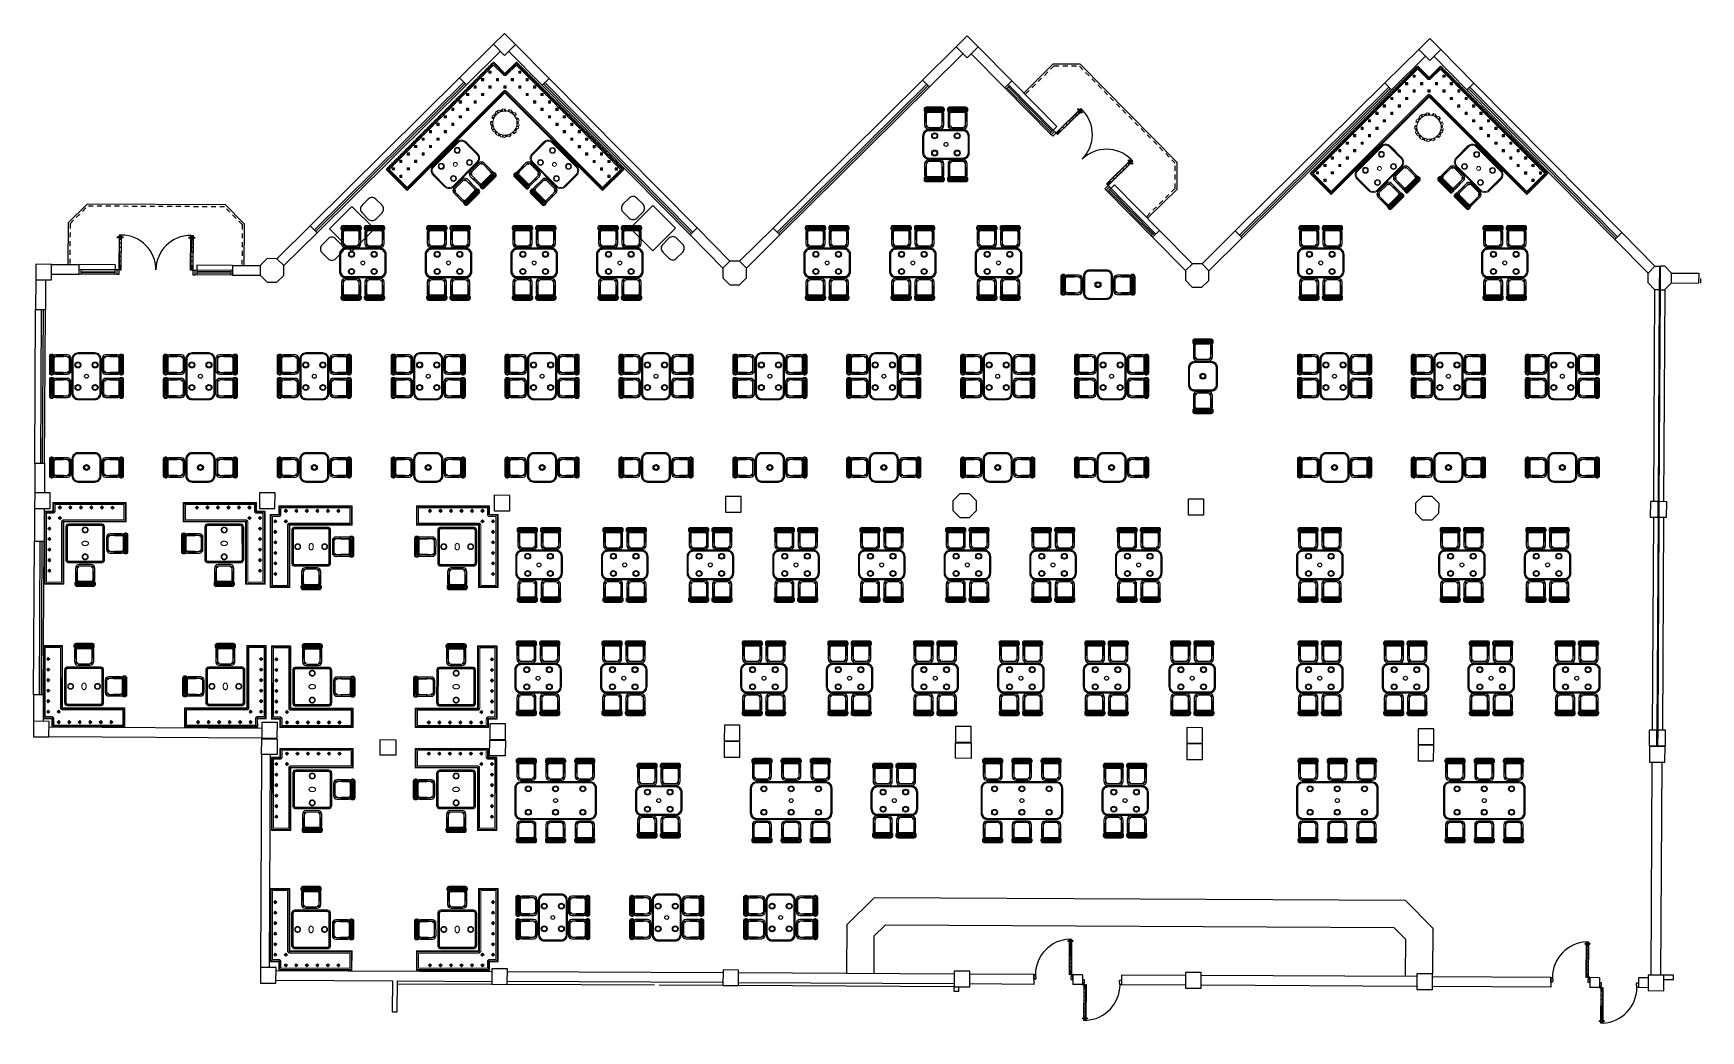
# Model space of a CAD drawing. Header units: metres. Extents: x 2232.4 to 2275.2, y 411.9 to 437.5.
import ezdxf

# ---------------------------------------------------------------- set-up
doc = ezdxf.new("R2010")
doc.units = ezdxf.units.M
doc.linetypes.add('HIDDEN2', pattern=[0.1875, 0.125, -0.0625])
for name, color, linetype in [('CL', 40, 'Continuous'), ('DOOR', 5, 'Continuous'), ('ELEV', 4, 'Continuous'), ('FR', 60, 'Continuous'), ('HIDDEN', 9, 'HIDDEN2'), ('RP_CHAIRS', 7, 'Continuous'), ('RP_TABLES', 7, 'Continuous'), ('WALL NEW', 40, 'Continuous')]:
    doc.layers.add(name, color=color, linetype=linetype)
for name, color, linetype, lineweight in [('NC_N1_BANQUETTES', 7, 'Continuous', 13), ('NC_N1_PLANTS', 7, 'Continuous', 13), ('NC_N1_TABLES', 7, 'Continuous', 13)]:
    doc.layers.add(name, color=color, linetype=linetype, lineweight=lineweight)

# ---------------------------------------------------------------- blocks, each defined once
blk = doc.blocks.new('NC_N1_TRIANGLE_L_BANQUETTE')
at = {"color": 0, "linetype": 'Continuous', "lineweight": -2}
for points in [[(0.027, 0.92), (0.027, 0.929), (0.035, 0.929), (0.035, 1), (0.027, 1), (0.027, 1.009), (0.035, 1.009), (0.035, 1.08), (0.027, 1.08), (0.027, 1.089), (0.035, 1.089), (0.035, 1.16), (0.027, 1.16), (0.027, 1.169), (0.035, 1.169), (0.035, 1.24), (0.027, 1.24), (0.027, 1.249), (0.035, 1.249), (0.035, 1.32), (0.027, 1.32), (0.027, 1.329), (0.035, 1.329), (0.035, 1.4), (0.027, 1.4), (0.027, 1.409), (0.035, 1.409), (0.035, 1.48), (0.027, 1.48), (0.027, 1.489), (0.035, 1.489), (0.035, 1.56), (0.027, 1.56), (0.027, 1.569), (0.035, 1.569), (0.035, 1.64), (0.027, 1.64), (0.027, 1.649), (0.035, 1.649), (0.035, 1.72), (0.027, 1.72), (0.027, 1.729), (0.035, 1.729), (0.035, 1.8), (0.027, 1.8), (0.027, 1.809), (0.035, 1.809), (0.035, 1.88), (0.027, 1.88), (0.027, 1.889), (0.035, 1.889), (0.035, 1.96), (0.027, 1.96), (0.027, 1.969), (0.035, 1.969), (0.035, 2.04), (0.027, 2.04), (0.027, 2.049), (0.035, 2.049), (0.035, 2.12), (0.027, 2.12), (0.027, 2.129), (0.035, 2.129), (0.035, 2.2), (0.027, 2.2), (0.027, 2.209), (0.035, 2.209), (0.035, 2.28), (0.027, 2.28), (0.027, 2.289), (0.035, 2.289), (0.035, 2.36), (0.027, 2.36), (0.027, 2.369), (0.035, 2.369), (0.035, 2.44), (0.027, 2.44), (0.027, 2.449), (0.035, 2.449), (0.035, 2.52), (0.027, 2.52), (0.027, 2.529), (0.035, 2.529), (0.035, 2.6), (0.027, 2.6), (0.027, 2.609), (0.035, 2.609), (0.035, 2.68), (0.027, 2.68), (0.027, 2.689), (0.035, 2.689), (0.035, 2.76), (0.027, 2.76), (0.027, 2.769), (0.035, 2.769), (0.035, 2.84), (0.027, 2.84), (0.027, 2.849), (0.035, 2.849), (0.035, 2.92), (0.027, 2.92), (0.027, 2.929), (0.035, 2.929), (0.035, 3), (0.027, 3), (0.027, 3.009), (0.035, 3.009), (0.035, 3.08), (0.027, 3.08), (0.027, 3.089), (0.035, 3.089), (0.035, 3.16), (0.027, 3.16), (0.027, 3.169), (0.035, 3.169), (0.035, 3.24), (0.027, 3.24), (0.027, 3.249), (0.035, 3.249), (0.035, 3.32), (0.027, 3.32), (0.027, 3.329), (0.035, 3.329), (0.035, 3.4), (0.027, 3.4), (0.027, 3.409), (0.035, 3.409), (0.035, 3.48), (0.027, 3.48), (0.027, 3.489), (0.035, 3.489), (0.035, 3.56), (0.027, 3.56), (0.027, 3.569), (0.035, 3.569), (0.035, 3.64), (0.027, 3.64), (0.027, 3.649), (0.035, 3.649), (0.035, 3.72), (0.027, 3.72), (0.027, 3.729), (0.035, 3.729), (0.035, 3.8), (0.027, 3.8), (0.027, 3.809), (0.035, 3.809), (0.035, 3.88), (0.027, 3.88), (0.027, 3.889), (0.035, 3.889), (0.035, 3.96), (0.027, 3.96), (0.027, 3.969), (0.035, 3.969), (0.035, 4.04), (0.027, 4.04), (0.027, 4.049), (0.035, 4.049), (0.035, 4.12), (0.027, 4.12), (0.027, 4.129), (0.035, 4.129), (0.035, 4.2), (0.027, 4.2), (0.027, 4.209), (0.035, 4.209), (0.035, 4.28), (0.027, 4.28), (0.027, 4.289), (0.035, 4.289), (0.035, 4.35), (0.8, 4.35), (0.8, 0.8), (4.35, 0.8), (4.35, 0.035), (4.289, 0.035), (4.289, 0.027), (4.28, 0.027), (4.28, 0.035), (4.209, 0.035), (4.209, 0.027), (4.2, 0.027), (4.2, 0.035), (4.129, 0.035), (4.129, 0.027), (4.12, 0.027), (4.12, 0.035), (4.049, 0.035), (4.049, 0.027), (4.04, 0.027), (4.04, 0.035), (3.969, 0.035), (3.969, 0.027), (3.96, 0.027), (3.96, 0.035), (3.889, 0.035), (3.889, 0.027), (3.88, 0.027), (3.88, 0.035), (3.809, 0.035), (3.809, 0.027), (3.8, 0.027), (3.8, 0.035), (3.729, 0.035), (3.729, 0.027), (3.72, 0.027), (3.72, 0.035), (3.649, 0.035), (3.649, 0.027), (3.64, 0.027), (3.64, 0.035), (3.569, 0.035), (3.569, 0.027), (3.56, 0.027), (3.56, 0.035), (3.489, 0.035), (3.489, 0.027), (3.48, 0.027), (3.48, 0.035), (3.409, 0.035), (3.409, 0.027), (3.4, 0.027), (3.4, 0.035), (3.329, 0.035), (3.329, 0.027), (3.32, 0.027), (3.32, 0.035), (3.249, 0.035), (3.249, 0.027), (3.24, 0.027), (3.24, 0.035), (3.169, 0.035), (3.169, 0.027), (3.16, 0.027), (3.16, 0.035), (3.089, 0.035), (3.089, 0.027), (3.08, 0.027), (3.08, 0.035), (3.009, 0.035), (3.009, 0.027), (3, 0.027), (3, 0.035), (2.929, 0.035), (2.929, 0.027), (2.92, 0.027), (2.92, 0.035), (2.849, 0.035), (2.849, 0.027), (2.84, 0.027), (2.84, 0.035), (2.769, 0.035), (2.769, 0.027), (2.76, 0.027), (2.76, 0.035), (2.689, 0.035), (2.689, 0.027), (2.68, 0.027), (2.68, 0.035), (2.609, 0.035), (2.609, 0.027), (2.6, 0.027), (2.6, 0.035), (2.529, 0.035), (2.529, 0.027), (2.52, 0.027), (2.52, 0.035), (2.449, 0.035), (2.449, 0.027), (2.44, 0.027), (2.44, 0.035), (2.369, 0.035), (2.369, 0.027), (2.36, 0.027), (2.36, 0.035), (2.289, 0.035), (2.289, 0.027), (2.28, 0.027), (2.28, 0.035), (2.209, 0.035), (2.209, 0.027), (2.2, 0.027), (2.2, 0.035), (2.129, 0.035), (2.129, 0.027), (2.12, 0.027), (2.12, 0.035), (2.049, 0.035), (2.049, 0.027), (2.04, 0.027), (2.04, 0.035), (1.969, 0.035), (1.969, 0.027), (1.96, 0.027), (1.96, 0.035), (1.889, 0.035), (1.889, 0.027), (1.88, 0.027), (1.88, 0.035), (1.809, 0.035), (1.809, 0.027), (1.8, 0.027), (1.8, 0.035), (1.729, 0.035), (1.729, 0.027), (1.72, 0.027), (1.72, 0.035), (1.649, 0.035), (1.649, 0.027), (1.64, 0.027), (1.64, 0.035), (1.569, 0.035), (1.569, 0.027), (1.56, 0.027), (1.56, 0.035), (1.489, 0.035), (1.489, 0.027), (1.48, 0.027), (1.48, 0.035), (1.409, 0.035), (1.409, 0.027), (1.4, 0.027), (1.4, 0.035), (1.329, 0.035), (1.329, 0.027), (1.32, 0.027), (1.32, 0.035), (1.249, 0.035), (1.249, 0.027), (1.24, 0.027), (1.24, 0.035), (1.169, 0.035), (1.169, 0.027), (1.16, 0.027), (1.16, 0.035), (1.089, 0.035), (1.089, 0.027), (1.08, 0.027), (1.08, 0.035), (1.009, 0.035), (1.009, 0.027), (1, 0.027), (1, 0.035), (0.929, 0.035), (0.929, 0.027), (0.92, 0.027), (0.92, 0.035), (0.849, 0.035), (0.849, 0.027), (0.84, 0.027), (0.84, 0.035), (0.769, 0.035), (0.769, 0.027), (0.76, 0.027), (0.76, 0.035), (0.689, 0.035), (0.689, 0.027), (0.68, 0.027), (0.68, 0.035), (0.609, 0.035), (0.609, 0.027), (0.6, 0.027), (0.6, 0.035), (0.529, 0.035), (0.529, 0.027), (0.52, 0.027), (0.52, 0.035), (0.45, 0.035), (0.45, 0.048), (0.448, 0.048), (0.448, 0.092), (0.45, 0.092), (0.45, 0.45), (0.035, 0.45), (0.035, 0.52), (0.027, 0.52), (0.027, 0.529), (0.035, 0.529), (0.035, 0.6), (0.027, 0.6), (0.027, 0.609), (0.035, 0.609), (0.035, 0.68), (0.027, 0.68), (0.027, 0.689), (0.035, 0.689), (0.035, 0.76), (0.027, 0.76), (0.027, 0.769), (0.035, 0.769), (0.035, 0.84), (0.027, 0.84), (0.027, 0.849), (0.035, 0.849), (0.035, 0.92)], [(0.06, 0.924), (0.06, 0.927), (0.06, 0.929), (0.06, 1), (0.06, 1.002), (0.06, 1.004), (0.06, 1.007), (0.06, 1.009), (0.06, 1.08), (0.06, 1.082), (0.06, 1.085), (0.06, 1.087), (0.06, 1.089), (0.06, 1.16), (0.06, 1.162), (0.06, 1.165), (0.06, 1.167), (0.06, 1.169), (0.06, 1.24), (0.06, 1.242), (0.06, 1.244), (0.06, 1.247), (0.06, 1.249), (0.06, 1.32), (0.06, 1.322), (0.06, 1.325), (0.06, 1.327), (0.06, 1.329), (0.06, 1.4), (0.06, 1.402), (0.06, 1.405), (0.06, 1.407), (0.06, 1.409), (0.06, 1.48), (0.06, 1.482), (0.06, 1.484), (0.06, 1.487), (0.06, 1.489), (0.06, 1.56), (0.06, 1.562), (0.06, 1.565), (0.06, 1.567), (0.06, 1.569), (0.06, 1.64), (0.06, 1.642), (0.06, 1.645), (0.06, 1.647), (0.06, 1.649), (0.06, 1.72), (0.06, 1.722), (0.06, 1.724), (0.06, 1.727), (0.06, 1.729), (0.06, 1.8), (0.06, 1.802), (0.06, 1.804), (0.06, 1.807), (0.06, 1.809), (0.06, 1.88), (0.06, 1.882), (0.06, 1.885), (0.06, 1.887), (0.06, 1.889), (0.06, 1.96), (0.06, 1.962), (0.06, 1.964), (0.06, 1.967), (0.06, 1.969), (0.06, 2.04), (0.06, 2.042), (0.06, 2.045), (0.06, 2.047), (0.06, 2.049), (0.06, 2.12), (0.06, 2.122), (0.06, 2.124), (0.06, 2.127), (0.06, 2.129), (0.06, 2.2), (0.06, 2.202), (0.06, 2.204), (0.06, 2.207), (0.06, 2.209), (0.06, 2.28), (0.06, 2.282), (0.06, 2.284), (0.06, 2.287), (0.06, 2.289), (0.06, 2.36), (0.06, 2.362), (0.06, 2.365), (0.06, 2.367), (0.06, 2.369), (0.06, 2.44), (0.06, 2.442), (0.06, 2.445), (0.06, 2.447), (0.06, 2.449), (0.06, 2.52), (0.06, 2.522), (0.06, 2.525), (0.06, 2.527), (0.06, 2.529), (0.06, 2.6), (0.06, 2.602), (0.06, 2.604), (0.06, 2.607), (0.06, 2.609), (0.06, 2.68), (0.06, 2.682), (0.06, 2.684), (0.06, 2.687), (0.06, 2.689), (0.06, 2.76), (0.06, 2.762), (0.06, 2.764), (0.06, 2.767), (0.06, 2.769), (0.06, 2.84), (0.06, 2.842), (0.06, 2.845), (0.06, 2.847), (0.06, 2.849), (0.06, 2.92), (0.06, 2.922), (0.06, 2.925), (0.06, 2.927), (0.06, 2.929), (0.06, 3), (0.06, 3.002), (0.06, 3.005), (0.06, 3.007), (0.06, 3.009), (0.06, 3.08), (0.06, 3.082), (0.06, 3.084), (0.06, 3.087), (0.06, 3.089), (0.06, 3.16), (0.06, 3.162), (0.06, 3.164), (0.06, 3.167), (0.06, 3.169), (0.06, 3.24), (0.06, 3.242), (0.06, 3.244), (0.06, 3.247), (0.06, 3.249), (0.06, 3.32), (0.06, 3.322), (0.06, 3.325), (0.06, 3.327), (0.06, 3.329), (0.06, 3.4), (0.06, 3.402), (0.06, 3.405), (0.06, 3.407), (0.06, 3.409), (0.06, 3.48), (0.06, 3.482), (0.06, 3.485), (0.06, 3.487), (0.06, 3.489), (0.06, 3.56), (0.06, 3.562), (0.06, 3.564), (0.06, 3.567), (0.06, 3.569), (0.06, 3.64), (0.06, 3.642), (0.06, 3.644), (0.06, 3.647), (0.06, 3.649), (0.06, 3.72), (0.06, 3.722), (0.06, 3.724), (0.06, 3.727), (0.06, 3.729), (0.06, 3.8), (0.06, 3.802), (0.06, 3.804), (0.06, 3.807), (0.06, 3.809), (0.06, 3.88), (0.06, 3.882), (0.06, 3.885), (0.06, 3.887), (0.06, 3.889), (0.06, 3.96), (0.06, 3.962), (0.06, 3.965), (0.06, 3.967), (0.06, 3.969), (0.06, 4.04), (0.06, 4.042), (0.06, 4.045), (0.06, 4.047), (0.06, 4.049), (0.06, 4.12), (0.06, 4.122), (0.06, 4.124), (0.06, 4.127), (0.06, 4.129), (0.06, 4.2), (0.06, 4.202), (0.06, 4.205), (0.06, 4.207), (0.06, 4.209), (0.06, 4.28), (0.06, 4.282), (0.06, 4.285), (0.06, 4.287), (0.06, 4.289), (0.06, 4.325), (0.775, 4.325), (0.775, 0.8), (0.775, 0.798), (0.775, 0.795), (0.776, 0.793), (0.777, 0.79), (0.778, 0.788), (0.779, 0.786), (0.781, 0.784), (0.782, 0.782), (0.784, 0.781), (0.786, 0.779), (0.788, 0.778), (0.79, 0.777), (0.793, 0.776), (0.795, 0.775), (0.798, 0.775), (0.8, 0.775), (4.325, 0.775), (4.325, 0.06), (4.289, 0.06), (4.287, 0.06), (4.285, 0.06), (4.282, 0.06), (4.28, 0.06), (4.209, 0.06), (4.207, 0.06), (4.205, 0.06), (4.202, 0.06), (4.2, 0.06), (4.129, 0.06), (4.127, 0.06), (4.124, 0.06), (4.122, 0.06), (4.12, 0.06), (4.049, 0.06), (4.047, 0.06), (4.045, 0.06), (4.042, 0.06), (4.04, 0.06), (3.969, 0.06), (3.967, 0.06), (3.965, 0.06), (3.962, 0.06), (3.96, 0.06), (3.889, 0.06), (3.887, 0.06), (3.885, 0.06), (3.882, 0.06), (3.88, 0.06), (3.809, 0.06), (3.807, 0.06), (3.804, 0.06), (3.802, 0.06), (3.8, 0.06), (3.729, 0.06), (3.727, 0.06), (3.724, 0.06), (3.722, 0.06), (3.72, 0.06), (3.649, 0.06), (3.647, 0.06), (3.644, 0.06), (3.642, 0.06), (3.64, 0.06), (3.569, 0.06), (3.567, 0.06), (3.564, 0.06), (3.562, 0.06), (3.56, 0.06), (3.489, 0.06), (3.487, 0.06), (3.485, 0.06), (3.482, 0.06), (3.48, 0.06), (3.409, 0.06), (3.407, 0.06), (3.405, 0.06), (3.402, 0.06), (3.4, 0.06), (3.329, 0.06), (3.327, 0.06), (3.325, 0.06), (3.322, 0.06), (3.32, 0.06), (3.249, 0.06), (3.247, 0.06), (3.244, 0.06), (3.242, 0.06), (3.24, 0.06), (3.169, 0.06), (3.167, 0.06), (3.164, 0.06), (3.162, 0.06), (3.16, 0.06), (3.089, 0.06), (3.087, 0.06), (3.084, 0.06), (3.082, 0.06), (3.08, 0.06), (3.009, 0.06), (3.007, 0.06), (3.005, 0.06), (3.002, 0.06), (3, 0.06), (2.929, 0.06), (2.927, 0.06), (2.925, 0.06), (2.922, 0.06), (2.92, 0.06), (2.849, 0.06), (2.847, 0.06), (2.845, 0.06), (2.842, 0.06), (2.84, 0.06), (2.769, 0.06), (2.767, 0.06), (2.764, 0.06), (2.762, 0.06), (2.76, 0.06), (2.689, 0.06), (2.687, 0.06), (2.684, 0.06), (2.682, 0.06), (2.68, 0.06), (2.609, 0.06), (2.607, 0.06), (2.604, 0.06), (2.602, 0.06), (2.6, 0.06), (2.529, 0.06), (2.527, 0.06), (2.525, 0.06), (2.522, 0.06), (2.52, 0.06), (2.449, 0.06), (2.447, 0.06), (2.445, 0.06), (2.442, 0.06), (2.44, 0.06), (2.369, 0.06), (2.367, 0.06), (2.365, 0.06), (2.362, 0.06), (2.36, 0.06), (2.289, 0.06), (2.287, 0.06), (2.284, 0.06), (2.282, 0.06), (2.28, 0.06), (2.209, 0.06), (2.207, 0.06), (2.204, 0.06), (2.202, 0.06), (2.2, 0.06), (2.129, 0.06), (2.127, 0.06), (2.124, 0.06), (2.122, 0.06), (2.12, 0.06), (2.049, 0.06), (2.047, 0.06), (2.045, 0.06), (2.042, 0.06), (2.04, 0.06), (1.969, 0.06), (1.967, 0.06), (1.964, 0.06), (1.962, 0.06), (1.96, 0.06), (1.889, 0.06), (1.887, 0.06), (1.885, 0.06), (1.882, 0.06), (1.88, 0.06), (1.809, 0.06), (1.807, 0.06), (1.804, 0.06), (1.802, 0.06), (1.8, 0.06), (1.729, 0.06), (1.727, 0.06), (1.724, 0.06), (1.722, 0.06), (1.72, 0.06), (1.649, 0.06), (1.647, 0.06), (1.645, 0.06), (1.642, 0.06), (1.64, 0.06), (1.569, 0.06), (1.567, 0.06), (1.565, 0.06), (1.562, 0.06), (1.56, 0.06), (1.489, 0.06), (1.487, 0.06), (1.484, 0.06), (1.482, 0.06), (1.48, 0.06), (1.409, 0.06), (1.407, 0.06), (1.405, 0.06), (1.402, 0.06), (1.4, 0.06), (1.329, 0.06), (1.327, 0.06), (1.325, 0.06), (1.322, 0.06), (1.32, 0.06), (1.249, 0.06), (1.247, 0.06), (1.244, 0.06), (1.242, 0.06), (1.24, 0.06), (1.169, 0.06), (1.167, 0.06), (1.165, 0.06), (1.162, 0.06), (1.16, 0.06), (1.089, 0.06), (1.087, 0.06), (1.085, 0.06), (1.082, 0.06), (1.08, 0.06), (1.009, 0.06), (1.007, 0.06), (1.004, 0.06), (1.002, 0.06), (1, 0.06), (0.929, 0.06), (0.927, 0.06), (0.924, 0.06), (0.922, 0.06), (0.92, 0.06), (0.849, 0.06), (0.847, 0.06), (0.844, 0.06), (0.842, 0.06), (0.84, 0.06), (0.769, 0.06), (0.767, 0.06), (0.764, 0.06), (0.762, 0.06), (0.76, 0.06), (0.689, 0.06), (0.687, 0.06), (0.684, 0.06), (0.682, 0.06), (0.68, 0.06), (0.609, 0.06), (0.607, 0.06), (0.605, 0.06), (0.602, 0.06), (0.6, 0.06), (0.529, 0.06), (0.527, 0.06), (0.524, 0.06), (0.522, 0.06), (0.52, 0.06), (0.473, 0.06), (0.473, 0.082), (0.473, 0.082), (0.474, 0.085), (0.475, 0.087), (0.475, 0.09), (0.475, 0.092), (0.475, 0.45), (0.475, 0.452), (0.475, 0.455), (0.474, 0.457), (0.473, 0.46), (0.472, 0.462), (0.471, 0.464), (0.469, 0.466), (0.468, 0.468), (0.466, 0.469), (0.464, 0.471), (0.462, 0.472), (0.46, 0.473), (0.457, 0.474), (0.455, 0.475), (0.452, 0.475), (0.45, 0.475), (0.06, 0.475), (0.06, 0.52), (0.06, 0.522), (0.06, 0.524), (0.06, 0.527), (0.06, 0.529), (0.06, 0.6), (0.06, 0.602), (0.06, 0.605), (0.06, 0.607), (0.06, 0.609), (0.06, 0.68), (0.06, 0.682), (0.06, 0.684), (0.06, 0.687), (0.06, 0.689), (0.06, 0.76), (0.06, 0.762), (0.06, 0.764), (0.06, 0.767), (0.06, 0.769), (0.06, 0.84), (0.06, 0.842), (0.06, 0.844), (0.06, 0.847), (0.06, 0.849), (0.06, 0.92), (0.06, 0.922)], [(0.09, 0.844), (0.09, 0.849), (0.09, 0.92), (0.09, 0.924), (0.09, 0.929), (0.09, 1), (0.09, 1.004), (0.09, 1.009), (0.09, 1.08), (0.09, 1.085), (0.09, 1.089), (0.09, 1.16), (0.09, 1.165), (0.09, 1.169), (0.09, 1.24), (0.09, 1.244), (0.09, 1.249), (0.09, 1.32), (0.09, 1.325), (0.09, 1.329), (0.09, 1.4), (0.09, 1.405), (0.09, 1.409), (0.09, 1.48), (0.09, 1.484), (0.09, 1.489), (0.09, 1.56), (0.09, 1.565), (0.09, 1.569), (0.09, 1.64), (0.09, 1.645), (0.09, 1.649), (0.09, 1.72), (0.09, 1.724), (0.09, 1.729), (0.09, 1.8), (0.09, 1.804), (0.09, 1.809), (0.09, 1.88), (0.09, 1.885), (0.09, 1.889), (0.09, 1.96), (0.09, 1.964), (0.09, 1.969), (0.09, 2.04), (0.09, 2.045), (0.09, 2.049), (0.09, 2.12), (0.09, 2.124), (0.09, 2.129), (0.09, 2.2), (0.09, 2.204), (0.09, 2.209), (0.09, 2.28), (0.09, 2.284), (0.09, 2.289), (0.09, 2.36), (0.09, 2.365), (0.09, 2.369), (0.09, 2.44), (0.09, 2.445), (0.09, 2.449), (0.09, 2.52), (0.09, 2.525), (0.09, 2.529), (0.09, 2.6), (0.09, 2.604), (0.09, 2.609), (0.09, 2.68), (0.09, 2.684), (0.09, 2.689), (0.09, 2.76), (0.09, 2.764), (0.09, 2.769), (0.09, 2.84), (0.09, 2.845), (0.09, 2.849), (0.09, 2.92), (0.09, 2.925), (0.09, 2.929), (0.09, 3), (0.09, 3.005), (0.09, 3.009), (0.09, 3.08), (0.09, 3.084), (0.09, 3.089), (0.09, 3.16), (0.09, 3.164), (0.09, 3.169), (0.09, 3.24), (0.09, 3.244), (0.09, 3.249), (0.09, 3.32), (0.09, 3.325), (0.09, 3.329), (0.09, 3.4), (0.09, 3.405), (0.09, 3.409), (0.09, 3.48), (0.09, 3.485), (0.09, 3.489), (0.09, 3.56), (0.09, 3.564), (0.09, 3.569), (0.09, 3.64), (0.09, 3.644), (0.09, 3.649), (0.09, 3.72), (0.09, 3.724), (0.09, 3.729), (0.09, 3.8), (0.09, 3.804), (0.09, 3.809), (0.09, 3.88), (0.09, 3.885), (0.09, 3.889), (0.09, 3.96), (0.09, 3.965), (0.09, 3.969), (0.09, 4.04), (0.09, 4.045), (0.09, 4.049), (0.09, 4.12), (0.09, 4.124), (0.09, 4.129), (0.09, 4.2), (0.09, 4.205), (0.09, 4.209), (0.09, 4.28), (0.09, 4.285), (0.09, 4.289), (0.09, 4.295), (0.745, 4.295), (0.745, 0.8), (0.745, 0.795), (0.746, 0.789), (0.747, 0.784), (0.749, 0.779), (0.751, 0.774), (0.754, 0.769), (0.757, 0.765), (0.761, 0.761), (0.765, 0.757), (0.769, 0.754), (0.774, 0.751), (0.779, 0.749), (0.784, 0.747), (0.789, 0.746), (0.795, 0.745), (0.8, 0.745), (4.295, 0.745), (4.295, 0.09), (4.289, 0.09), (4.285, 0.09), (4.28, 0.09), (4.209, 0.09), (4.205, 0.09), (4.2, 0.09), (4.129, 0.09), (4.124, 0.09), (4.12, 0.09), (4.049, 0.09), (4.045, 0.09), (4.04, 0.09), (3.969, 0.09), (3.965, 0.09), (3.96, 0.09), (3.889, 0.09), (3.885, 0.09), (3.88, 0.09), (3.809, 0.09), (3.804, 0.09), (3.8, 0.09), (3.729, 0.09), (3.724, 0.09), (3.72, 0.09), (3.649, 0.09), (3.644, 0.09), (3.64, 0.09), (3.569, 0.09), (3.564, 0.09), (3.56, 0.09), (3.489, 0.09), (3.485, 0.09), (3.48, 0.09), (3.409, 0.09), (3.405, 0.09), (3.4, 0.09), (3.329, 0.09), (3.325, 0.09), (3.32, 0.09), (3.249, 0.09), (3.244, 0.09), (3.24, 0.09), (3.169, 0.09), (3.164, 0.09), (3.16, 0.09), (3.089, 0.09), (3.084, 0.09), (3.08, 0.09), (3.009, 0.09), (3.005, 0.09), (3, 0.09), (2.929, 0.09), (2.925, 0.09), (2.92, 0.09), (2.849, 0.09), (2.845, 0.09), (2.84, 0.09), (2.769, 0.09), (2.764, 0.09), (2.76, 0.09), (2.689, 0.09), (2.684, 0.09), (2.68, 0.09), (2.609, 0.09), (2.604, 0.09), (2.6, 0.09), (2.529, 0.09), (2.525, 0.09), (2.52, 0.09), (2.449, 0.09), (2.445, 0.09), (2.44, 0.09), (2.369, 0.09), (2.365, 0.09), (2.36, 0.09), (2.289, 0.09), (2.284, 0.09), (2.28, 0.09), (2.209, 0.09), (2.204, 0.09), (2.2, 0.09), (2.129, 0.09), (2.124, 0.09), (2.12, 0.09), (2.049, 0.09), (2.045, 0.09), (2.04, 0.09), (1.969, 0.09), (1.964, 0.09), (1.96, 0.09), (1.889, 0.09), (1.885, 0.09), (1.88, 0.09), (1.809, 0.09), (1.804, 0.09), (1.8, 0.09), (1.729, 0.09), (1.724, 0.09), (1.72, 0.09), (1.649, 0.09), (1.645, 0.09), (1.64, 0.09), (1.569, 0.09), (1.565, 0.09), (1.56, 0.09), (1.489, 0.09), (1.484, 0.09), (1.48, 0.09), (1.409, 0.09), (1.405, 0.09), (1.4, 0.09), (1.329, 0.09), (1.325, 0.09), (1.32, 0.09), (1.249, 0.09), (1.244, 0.09), (1.24, 0.09), (1.169, 0.09), (1.165, 0.09), (1.16, 0.09), (1.089, 0.09), (1.085, 0.09), (1.08, 0.09), (1.009, 0.09), (1.004, 0.09), (1, 0.09), (0.929, 0.09), (0.924, 0.09), (0.92, 0.09), (0.849, 0.09), (0.844, 0.09), (0.84, 0.09), (0.769, 0.09), (0.764, 0.09), (0.76, 0.09), (0.689, 0.09), (0.684, 0.09), (0.68, 0.09), (0.609, 0.09), (0.605, 0.09), (0.6, 0.09), (0.529, 0.09), (0.524, 0.09), (0.52, 0.09), (0.505, 0.09), (0.505, 0.092), (0.505, 0.45), (0.505, 0.455), (0.504, 0.461), (0.503, 0.466), (0.501, 0.471), (0.499, 0.476), (0.496, 0.481), (0.493, 0.485), (0.489, 0.489), (0.485, 0.493), (0.481, 0.496), (0.476, 0.499), (0.471, 0.501), (0.466, 0.503), (0.461, 0.504), (0.455, 0.505), (0.45, 0.505), (0.09, 0.505), (0.09, 0.52), (0.09, 0.524), (0.09, 0.529), (0.09, 0.6), (0.09, 0.605), (0.09, 0.609), (0.09, 0.68), (0.09, 0.684), (0.09, 0.689), (0.09, 0.76), (0.09, 0.764), (0.09, 0.769), (0.09, 0.84)], [(0.157, 4.167), (0.197, 4.207), (0.157, 4.247), (0.117, 4.207)], [(0.157, 3.897), (0.197, 3.937), (0.157, 3.977), (0.117, 3.937)], [(0.165, 4.207), (0.165, 4.206), (0.165, 4.205), (0.165, 4.205), (0.164, 4.204), (0.164, 4.203), (0.164, 4.203), (0.163, 4.202), (0.163, 4.201), (0.162, 4.201), (0.161, 4.2), (0.161, 4.2), (0.16, 4.2), (0.159, 4.199), (0.159, 4.199), (0.158, 4.199), (0.157, 4.199), (0.156, 4.199), (0.155, 4.199), (0.155, 4.199), (0.154, 4.2), (0.153, 4.2), (0.153, 4.2), (0.152, 4.201), (0.151, 4.201), (0.151, 4.202), (0.15, 4.203), (0.15, 4.203), (0.15, 4.204), (0.149, 4.205), (0.149, 4.205), (0.149, 4.206), (0.149, 4.207), (0.149, 4.208), (0.149, 4.209), (0.149, 4.209), (0.15, 4.21), (0.15, 4.211), (0.15, 4.211), (0.151, 4.212), (0.151, 4.213), (0.152, 4.213), (0.153, 4.214), (0.153, 4.214), (0.154, 4.214), (0.155, 4.215), (0.155, 4.215), (0.156, 4.215), (0.157, 4.215), (0.158, 4.215), (0.159, 4.215), (0.159, 4.215), (0.16, 4.214), (0.161, 4.214), (0.161, 4.214), (0.162, 4.213), (0.163, 4.213), (0.163, 4.212), (0.164, 4.211), (0.164, 4.211), (0.164, 4.21), (0.165, 4.209), (0.165, 4.209), (0.165, 4.208)], [(0.165, 3.937), (0.165, 3.936), (0.165, 3.935), (0.165, 3.935), (0.164, 3.934), (0.164, 3.933), (0.164, 3.933), (0.163, 3.932), (0.163, 3.931), (0.162, 3.931), (0.161, 3.93), (0.161, 3.93), (0.16, 3.93), (0.159, 3.929), (0.159, 3.929), (0.158, 3.929), (0.157, 3.929), (0.156, 3.929), (0.155, 3.929), (0.155, 3.929), (0.154, 3.93), (0.153, 3.93), (0.153, 3.93), (0.152, 3.931), (0.151, 3.931), (0.151, 3.932), (0.15, 3.933), (0.15, 3.933), (0.15, 3.934), (0.149, 3.935), (0.149, 3.935), (0.149, 3.936), (0.149, 3.937), (0.149, 3.938), (0.149, 3.939), (0.149, 3.939), (0.15, 3.94), (0.15, 3.941), (0.15, 3.941), (0.151, 3.942), (0.151, 3.943), (0.152, 3.943), (0.153, 3.944), (0.153, 3.944), (0.154, 3.944), (0.155, 3.945), (0.155, 3.945), (0.156, 3.945), (0.157, 3.945), (0.158, 3.945), (0.159, 3.945), (0.159, 3.945), (0.16, 3.944), (0.161, 3.944), (0.161, 3.944), (0.162, 3.943), (0.163, 3.943), (0.163, 3.942), (0.164, 3.941), (0.164, 3.941), (0.164, 3.94), (0.165, 3.939), (0.165, 3.939), (0.165, 3.938)], [(0.427, 4.167), (0.467, 4.207), (0.427, 4.247), (0.387, 4.207)], [(0.427, 3.897), (0.467, 3.937), (0.427, 3.977), (0.387, 3.937)], [(0.435, 4.207), (0.435, 4.206), (0.435, 4.205), (0.435, 4.205), (0.434, 4.204), (0.434, 4.203), (0.434, 4.203), (0.433, 4.202), (0.433, 4.201), (0.432, 4.201), (0.431, 4.2), (0.431, 4.2), (0.43, 4.2), (0.429, 4.199), (0.429, 4.199), (0.428, 4.199), (0.427, 4.199), (0.426, 4.199), (0.425, 4.199), (0.425, 4.199), (0.424, 4.2), (0.423, 4.2), (0.423, 4.2), (0.422, 4.201), (0.421, 4.201), (0.421, 4.202), (0.42, 4.203), (0.42, 4.203), (0.42, 4.204), (0.419, 4.205), (0.419, 4.205), (0.419, 4.206), (0.419, 4.207), (0.419, 4.208), (0.419, 4.209), (0.419, 4.209), (0.42, 4.21), (0.42, 4.211), (0.42, 4.211), (0.421, 4.212), (0.421, 4.213), (0.422, 4.213), (0.423, 4.214), (0.423, 4.214), (0.424, 4.214), (0.425, 4.215), (0.425, 4.215), (0.426, 4.215), (0.427, 4.215), (0.428, 4.215), (0.429, 4.215), (0.429, 4.215), (0.43, 4.214), (0.431, 4.214), (0.431, 4.214), (0.432, 4.213), (0.433, 4.213), (0.433, 4.212), (0.434, 4.211), (0.434, 4.211), (0.434, 4.21), (0.435, 4.209), (0.435, 4.209), (0.435, 4.208)], [(0.435, 3.937), (0.435, 3.936), (0.435, 3.935), (0.435, 3.935), (0.434, 3.934), (0.434, 3.933), (0.434, 3.933), (0.433, 3.932), (0.433, 3.931), (0.432, 3.931), (0.431, 3.93), (0.431, 3.93), (0.43, 3.93), (0.429, 3.929), (0.429, 3.929), (0.428, 3.929), (0.427, 3.929), (0.426, 3.929), (0.425, 3.929), (0.425, 3.929), (0.424, 3.93), (0.423, 3.93), (0.423, 3.93), (0.422, 3.931), (0.421, 3.931), (0.421, 3.932), (0.42, 3.933), (0.42, 3.933), (0.42, 3.934), (0.419, 3.935), (0.419, 3.935), (0.419, 3.936), (0.419, 3.937), (0.419, 3.938), (0.419, 3.939), (0.419, 3.939), (0.42, 3.94), (0.42, 3.941), (0.42, 3.941), (0.421, 3.942), (0.421, 3.943), (0.422, 3.943), (0.423, 3.944), (0.423, 3.944), (0.424, 3.944), (0.425, 3.945), (0.425, 3.945), (0.426, 3.945), (0.427, 3.945), (0.428, 3.945), (0.429, 3.945), (0.429, 3.945), (0.43, 3.944), (0.431, 3.944), (0.431, 3.944), (0.432, 3.943), (0.433, 3.943), (0.433, 3.942), (0.434, 3.941), (0.434, 3.941), (0.434, 3.94), (0.435, 3.939), (0.435, 3.939), (0.435, 3.938)], [(0.157, 3.627), (0.197, 3.667), (0.157, 3.707), (0.117, 3.667)], [(0.157, 3.357), (0.197, 3.397), (0.157, 3.437), (0.117, 3.397)], [(0.165, 3.667), (0.165, 3.666), (0.165, 3.665), (0.165, 3.665), (0.164, 3.664), (0.164, 3.663), (0.164, 3.663), (0.163, 3.662), (0.163, 3.661), (0.162, 3.661), (0.161, 3.66), (0.161, 3.66), (0.16, 3.66), (0.159, 3.659), (0.159, 3.659), (0.158, 3.659), (0.157, 3.659), (0.156, 3.659), (0.155, 3.659), (0.155, 3.659), (0.154, 3.66), (0.153, 3.66), (0.153, 3.66), (0.152, 3.661), (0.151, 3.661), (0.151, 3.662), (0.15, 3.663), (0.15, 3.663), (0.15, 3.664), (0.149, 3.665), (0.149, 3.665), (0.149, 3.666), (0.149, 3.667), (0.149, 3.668), (0.149, 3.669), (0.149, 3.669), (0.15, 3.67), (0.15, 3.671), (0.15, 3.671), (0.151, 3.672), (0.151, 3.673), (0.152, 3.673), (0.153, 3.674), (0.153, 3.674), (0.154, 3.674), (0.155, 3.675), (0.155, 3.675), (0.156, 3.675), (0.157, 3.675), (0.158, 3.675), (0.159, 3.675), (0.159, 3.675), (0.16, 3.674), (0.161, 3.674), (0.161, 3.674), (0.162, 3.673), (0.163, 3.673), (0.163, 3.672), (0.164, 3.671), (0.164, 3.671), (0.164, 3.67), (0.165, 3.669), (0.165, 3.669), (0.165, 3.668)], [(0.427, 3.627), (0.467, 3.667), (0.427, 3.707), (0.387, 3.667)], [(0.427, 3.357), (0.467, 3.397), (0.427, 3.437), (0.387, 3.397)], [(0.435, 3.667), (0.435, 3.666), (0.435, 3.665), (0.435, 3.665), (0.434, 3.664), (0.434, 3.663), (0.434, 3.663), (0.433, 3.662), (0.433, 3.661), (0.432, 3.661), (0.431, 3.66), (0.431, 3.66), (0.43, 3.66), (0.429, 3.659), (0.429, 3.659), (0.428, 3.659), (0.427, 3.659), (0.426, 3.659), (0.425, 3.659), (0.425, 3.659), (0.424, 3.66), (0.423, 3.66), (0.423, 3.66), (0.422, 3.661), (0.421, 3.661), (0.421, 3.662), (0.42, 3.663), (0.42, 3.663), (0.42, 3.664), (0.419, 3.665), (0.419, 3.665), (0.419, 3.666), (0.419, 3.667), (0.419, 3.668), (0.419, 3.669), (0.419, 3.669), (0.42, 3.67), (0.42, 3.671), (0.42, 3.671), (0.421, 3.672), (0.421, 3.673), (0.422, 3.673), (0.423, 3.674), (0.423, 3.674), (0.424, 3.674), (0.425, 3.675), (0.425, 3.675), (0.426, 3.675), (0.427, 3.675), (0.428, 3.675), (0.429, 3.675), (0.429, 3.675), (0.43, 3.674), (0.431, 3.674), (0.431, 3.674), (0.432, 3.673), (0.433, 3.673), (0.433, 3.672), (0.434, 3.671), (0.434, 3.671), (0.434, 3.67), (0.435, 3.669), (0.435, 3.669), (0.435, 3.668)], [(0.157, 3.087), (0.197, 3.127), (0.157, 3.167), (0.117, 3.127)], [(0.165, 3.397), (0.165, 3.396), (0.165, 3.395), (0.165, 3.395), (0.164, 3.394), (0.164, 3.393), (0.164, 3.393), (0.163, 3.392), (0.163, 3.391), (0.162, 3.391), (0.161, 3.39), (0.161, 3.39), (0.16, 3.39), (0.159, 3.389), (0.159, 3.389), (0.158, 3.389), (0.157, 3.389), (0.156, 3.389), (0.155, 3.389), (0.155, 3.389), (0.154, 3.39), (0.153, 3.39), (0.153, 3.39), (0.152, 3.391), (0.151, 3.391), (0.151, 3.392), (0.15, 3.393), (0.15, 3.393), (0.15, 3.394), (0.149, 3.395), (0.149, 3.395), (0.149, 3.396), (0.149, 3.397), (0.149, 3.398), (0.149, 3.399), (0.149, 3.399), (0.15, 3.4), (0.15, 3.401), (0.15, 3.401), (0.151, 3.402), (0.151, 3.403), (0.152, 3.403), (0.153, 3.404), (0.153, 3.404), (0.154, 3.404), (0.155, 3.405), (0.155, 3.405), (0.156, 3.405), (0.157, 3.405), (0.158, 3.405), (0.159, 3.405), (0.159, 3.405), (0.16, 3.404), (0.161, 3.404), (0.161, 3.404), (0.162, 3.403), (0.163, 3.403), (0.163, 3.402), (0.164, 3.401), (0.164, 3.401), (0.164, 3.4), (0.165, 3.399), (0.165, 3.399), (0.165, 3.398)], [(0.165, 3.127), (0.165, 3.126), (0.165, 3.125), (0.165, 3.125), (0.164, 3.124), (0.164, 3.123), (0.164, 3.123), (0.163, 3.122), (0.163, 3.121), (0.162, 3.121), (0.161, 3.12), (0.161, 3.12), (0.16, 3.12), (0.159, 3.119), (0.159, 3.119), (0.158, 3.119), (0.157, 3.119), (0.156, 3.119), (0.155, 3.119), (0.155, 3.119), (0.154, 3.12), (0.153, 3.12), (0.153, 3.12), (0.152, 3.121), (0.151, 3.121), (0.151, 3.122), (0.15, 3.123), (0.15, 3.123), (0.15, 3.124), (0.149, 3.125), (0.149, 3.125), (0.149, 3.126), (0.149, 3.127), (0.149, 3.128), (0.149, 3.129), (0.149, 3.129), (0.15, 3.13), (0.15, 3.131), (0.15, 3.131), (0.151, 3.132), (0.151, 3.133), (0.152, 3.133), (0.153, 3.134), (0.153, 3.134), (0.154, 3.134), (0.155, 3.135), (0.155, 3.135), (0.156, 3.135), (0.157, 3.135), (0.158, 3.135), (0.159, 3.135), (0.159, 3.135), (0.16, 3.134), (0.161, 3.134), (0.161, 3.134), (0.162, 3.133), (0.163, 3.133), (0.163, 3.132), (0.164, 3.131), (0.164, 3.131), (0.164, 3.13), (0.165, 3.129), (0.165, 3.129), (0.165, 3.128)], [(0.427, 3.087), (0.467, 3.127), (0.427, 3.167), (0.387, 3.127)], [(0.435, 3.397), (0.435, 3.396), (0.435, 3.395), (0.435, 3.395), (0.434, 3.394), (0.434, 3.393), (0.434, 3.393), (0.433, 3.392), (0.433, 3.391), (0.432, 3.391), (0.431, 3.39), (0.431, 3.39), (0.43, 3.39), (0.429, 3.389), (0.429, 3.389), (0.428, 3.389), (0.427, 3.389), (0.426, 3.389), (0.425, 3.389), (0.425, 3.389), (0.424, 3.39), (0.423, 3.39), (0.423, 3.39), (0.422, 3.391), (0.421, 3.391), (0.421, 3.392), (0.42, 3.393), (0.42, 3.393), (0.42, 3.394), (0.419, 3.395), (0.419, 3.395), (0.419, 3.396), (0.419, 3.397), (0.419, 3.398), (0.419, 3.399), (0.419, 3.399), (0.42, 3.4), (0.42, 3.401), (0.42, 3.401), (0.421, 3.402), (0.421, 3.403), (0.422, 3.403), (0.423, 3.404), (0.423, 3.404), (0.424, 3.404), (0.425, 3.405), (0.425, 3.405), (0.426, 3.405), (0.427, 3.405), (0.428, 3.405), (0.429, 3.405), (0.429, 3.405), (0.43, 3.404), (0.431, 3.404), (0.431, 3.404), (0.432, 3.403), (0.433, 3.403), (0.433, 3.402), (0.434, 3.401), (0.434, 3.401), (0.434, 3.4), (0.435, 3.399), (0.435, 3.399), (0.435, 3.398)], [(0.435, 3.127), (0.435, 3.126), (0.435, 3.125), (0.435, 3.125), (0.434, 3.124), (0.434, 3.123), (0.434, 3.123), (0.433, 3.122), (0.433, 3.121), (0.432, 3.121), (0.431, 3.12), (0.431, 3.12), (0.43, 3.12), (0.429, 3.119), (0.429, 3.119), (0.428, 3.119), (0.427, 3.119), (0.426, 3.119), (0.425, 3.119), (0.425, 3.119), (0.424, 3.12), (0.423, 3.12), (0.423, 3.12), (0.422, 3.121), (0.421, 3.121), (0.421, 3.122), (0.42, 3.123), (0.42, 3.123), (0.42, 3.124), (0.419, 3.125), (0.419, 3.125), (0.419, 3.126), (0.419, 3.127), (0.419, 3.128), (0.419, 3.129), (0.419, 3.129), (0.42, 3.13), (0.42, 3.131), (0.42, 3.131), (0.421, 3.132), (0.421, 3.133), (0.422, 3.133), (0.423, 3.134), (0.423, 3.134), (0.424, 3.134), (0.425, 3.135), (0.425, 3.135), (0.426, 3.135), (0.427, 3.135), (0.428, 3.135), (0.429, 3.135), (0.429, 3.135), (0.43, 3.134), (0.431, 3.134), (0.431, 3.134), (0.432, 3.133), (0.433, 3.133), (0.433, 3.132), (0.434, 3.131), (0.434, 3.131), (0.434, 3.13), (0.435, 3.129), (0.435, 3.129), (0.435, 3.128)], [(0.157, 2.817), (0.197, 2.857), (0.157, 2.897), (0.117, 2.857)], [(0.157, 2.547), (0.197, 2.587), (0.157, 2.627), (0.117, 2.587)], [(0.165, 2.857), (0.165, 2.856), (0.165, 2.855), (0.165, 2.855), (0.164, 2.854), (0.164, 2.853), (0.164, 2.853), (0.163, 2.852), (0.163, 2.851), (0.162, 2.851), (0.161, 2.85), (0.161, 2.85), (0.16, 2.85), (0.159, 2.849), (0.159, 2.849), (0.158, 2.849), (0.157, 2.849), (0.156, 2.849), (0.155, 2.849), (0.155, 2.849), (0.154, 2.85), (0.153, 2.85), (0.153, 2.85), (0.152, 2.851), (0.151, 2.851), (0.151, 2.852), (0.15, 2.853), (0.15, 2.853), (0.15, 2.854), (0.149, 2.855), (0.149, 2.855), (0.149, 2.856), (0.149, 2.857), (0.149, 2.858), (0.149, 2.859), (0.149, 2.859), (0.15, 2.86), (0.15, 2.861), (0.15, 2.861), (0.151, 2.862), (0.151, 2.863), (0.152, 2.863), (0.153, 2.864), (0.153, 2.864), (0.154, 2.864), (0.155, 2.865), (0.155, 2.865), (0.156, 2.865), (0.157, 2.865), (0.158, 2.865), (0.159, 2.865), (0.159, 2.865), (0.16, 2.864), (0.161, 2.864), (0.161, 2.864), (0.162, 2.863), (0.163, 2.863), (0.163, 2.862), (0.164, 2.861), (0.164, 2.861), (0.164, 2.86), (0.165, 2.859), (0.165, 2.859), (0.165, 2.858)], [(0.165, 2.587), (0.165, 2.586), (0.165, 2.585), (0.165, 2.585), (0.164, 2.584), (0.164, 2.583), (0.164, 2.583), (0.163, 2.582), (0.163, 2.581), (0.162, 2.581), (0.161, 2.58), (0.161, 2.58), (0.16, 2.58), (0.159, 2.579), (0.159, 2.579), (0.158, 2.579), (0.157, 2.579), (0.156, 2.579), (0.155, 2.579), (0.155, 2.579), (0.154, 2.58), (0.153, 2.58), (0.153, 2.58), (0.152, 2.581), (0.151, 2.581), (0.151, 2.582), (0.15, 2.583), (0.15, 2.583), (0.15, 2.584), (0.149, 2.585), (0.149, 2.585), (0.149, 2.586), (0.149, 2.587), (0.149, 2.588), (0.149, 2.589), (0.149, 2.589), (0.15, 2.59), (0.15, 2.591), (0.15, 2.591), (0.151, 2.592), (0.151, 2.593), (0.152, 2.593), (0.153, 2.594), (0.153, 2.594), (0.154, 2.594), (0.155, 2.595), (0.155, 2.595), (0.156, 2.595), (0.157, 2.595), (0.158, 2.595), (0.159, 2.595), (0.159, 2.595), (0.16, 2.594), (0.161, 2.594), (0.161, 2.594), (0.162, 2.593), (0.163, 2.593), (0.163, 2.592), (0.164, 2.591), (0.164, 2.591), (0.164, 2.59), (0.165, 2.589), (0.165, 2.589), (0.165, 2.588)], [(0.427, 2.817), (0.467, 2.857), (0.427, 2.897), (0.387, 2.857)], [(0.427, 2.547), (0.467, 2.587), (0.427, 2.627), (0.387, 2.587)], [(0.435, 2.857), (0.435, 2.856), (0.435, 2.855), (0.435, 2.855), (0.434, 2.854), (0.434, 2.853), (0.434, 2.853), (0.433, 2.852), (0.433, 2.851), (0.432, 2.851), (0.431, 2.85), (0.431, 2.85), (0.43, 2.85), (0.429, 2.849), (0.429, 2.849), (0.428, 2.849), (0.427, 2.849), (0.426, 2.849), (0.425, 2.849), (0.425, 2.849), (0.424, 2.85), (0.423, 2.85), (0.423, 2.85), (0.422, 2.851), (0.421, 2.851), (0.421, 2.852), (0.42, 2.853), (0.42, 2.853), (0.42, 2.854), (0.419, 2.855), (0.419, 2.855), (0.419, 2.856), (0.419, 2.857), (0.419, 2.858), (0.419, 2.859), (0.419, 2.859), (0.42, 2.86), (0.42, 2.861), (0.42, 2.861), (0.421, 2.862), (0.421, 2.863), (0.422, 2.863), (0.423, 2.864), (0.423, 2.864), (0.424, 2.864), (0.425, 2.865), (0.425, 2.865), (0.426, 2.865), (0.427, 2.865), (0.428, 2.865), (0.429, 2.865), (0.429, 2.865), (0.43, 2.864), (0.431, 2.864), (0.431, 2.864), (0.432, 2.863), (0.433, 2.863), (0.433, 2.862), (0.434, 2.861), (0.434, 2.861), (0.434, 2.86), (0.435, 2.859), (0.435, 2.859), (0.435, 2.858)], [(0.435, 2.587), (0.435, 2.586), (0.435, 2.585), (0.435, 2.585), (0.434, 2.584), (0.434, 2.583), (0.434, 2.583), (0.433, 2.582), (0.433, 2.581), (0.432, 2.581), (0.431, 2.58), (0.431, 2.58), (0.43, 2.58), (0.429, 2.579), (0.429, 2.579), (0.428, 2.579), (0.427, 2.579), (0.426, 2.579), (0.425, 2.579), (0.425, 2.579), (0.424, 2.58), (0.423, 2.58), (0.423, 2.58), (0.422, 2.581), (0.421, 2.581), (0.421, 2.582), (0.42, 2.583), (0.42, 2.583), (0.42, 2.584), (0.419, 2.585), (0.419, 2.585), (0.419, 2.586), (0.419, 2.587), (0.419, 2.588), (0.419, 2.589), (0.419, 2.589), (0.42, 2.59), (0.42, 2.591), (0.42, 2.591), (0.421, 2.592), (0.421, 2.593), (0.422, 2.593), (0.423, 2.594), (0.423, 2.594), (0.424, 2.594), (0.425, 2.595), (0.425, 2.595), (0.426, 2.595), (0.427, 2.595), (0.428, 2.595), (0.429, 2.595), (0.429, 2.595), (0.43, 2.594), (0.431, 2.594), (0.431, 2.594), (0.432, 2.593), (0.433, 2.593), (0.433, 2.592), (0.434, 2.591), (0.434, 2.591), (0.434, 2.59), (0.435, 2.589), (0.435, 2.589), (0.435, 2.588)], [(0.157, 2.277), (0.197, 2.317), (0.157, 2.357), (0.117, 2.317)], [(0.165, 2.317), (0.165, 2.316), (0.165, 2.315), (0.165, 2.315), (0.164, 2.314), (0.164, 2.313), (0.164, 2.313), (0.163, 2.312), (0.163, 2.311), (0.162, 2.311), (0.161, 2.31), (0.161, 2.31), (0.16, 2.31), (0.159, 2.309), (0.159, 2.309), (0.158, 2.309), (0.157, 2.309), (0.156, 2.309), (0.155, 2.309), (0.155, 2.309), (0.154, 2.31), (0.153, 2.31), (0.153, 2.31), (0.152, 2.311), (0.151, 2.311), (0.151, 2.312), (0.15, 2.313), (0.15, 2.313), (0.15, 2.314), (0.149, 2.315), (0.149, 2.315), (0.149, 2.316), (0.149, 2.317), (0.149, 2.318), (0.149, 2.319), (0.149, 2.319), (0.15, 2.32), (0.15, 2.321), (0.15, 2.321), (0.151, 2.322), (0.151, 2.323), (0.152, 2.323), (0.153, 2.324), (0.153, 2.324), (0.154, 2.324), (0.155, 2.325), (0.155, 2.325), (0.156, 2.325), (0.157, 2.325), (0.158, 2.325), (0.159, 2.325), (0.159, 2.325), (0.16, 2.324), (0.161, 2.324), (0.161, 2.324), (0.162, 2.323), (0.163, 2.323), (0.163, 2.322), (0.164, 2.321), (0.164, 2.321), (0.164, 2.32), (0.165, 2.319), (0.165, 2.319), (0.165, 2.318)], [(0.427, 2.277), (0.467, 2.317), (0.427, 2.357), (0.387, 2.317)], [(0.435, 2.317), (0.435, 2.316), (0.435, 2.315), (0.435, 2.315), (0.434, 2.314), (0.434, 2.313), (0.434, 2.313), (0.433, 2.312), (0.433, 2.311), (0.432, 2.311), (0.431, 2.31), (0.431, 2.31), (0.43, 2.31), (0.429, 2.309), (0.429, 2.309), (0.428, 2.309), (0.427, 2.309), (0.426, 2.309), (0.425, 2.309), (0.425, 2.309), (0.424, 2.31), (0.423, 2.31), (0.423, 2.31), (0.422, 2.311), (0.421, 2.311), (0.421, 2.312), (0.42, 2.313), (0.42, 2.313), (0.42, 2.314), (0.419, 2.315), (0.419, 2.315), (0.419, 2.316), (0.419, 2.317), (0.419, 2.318), (0.419, 2.319), (0.419, 2.319), (0.42, 2.32), (0.42, 2.321), (0.42, 2.321), (0.421, 2.322), (0.421, 2.323), (0.422, 2.323), (0.423, 2.324), (0.423, 2.324), (0.424, 2.324), (0.425, 2.325), (0.425, 2.325), (0.426, 2.325), (0.427, 2.325), (0.428, 2.325), (0.429, 2.325), (0.429, 2.325), (0.43, 2.324), (0.431, 2.324), (0.431, 2.324), (0.432, 2.323), (0.433, 2.323), (0.433, 2.322), (0.434, 2.321), (0.434, 2.321), (0.434, 2.32), (0.435, 2.319), (0.435, 2.319), (0.435, 2.318)], [(0.157, 2.007), (0.197, 2.047), (0.157, 2.087), (0.117, 2.047)], [(0.157, 1.737), (0.197, 1.777), (0.157, 1.817), (0.117, 1.777)], [(0.165, 2.047), (0.165, 2.046), (0.165, 2.045), (0.165, 2.045), (0.164, 2.044), (0.164, 2.043), (0.164, 2.043), (0.163, 2.042), (0.163, 2.041), (0.162, 2.041), (0.161, 2.04), (0.161, 2.04), (0.16, 2.04), (0.159, 2.039), (0.159, 2.039), (0.158, 2.039), (0.157, 2.039), (0.156, 2.039), (0.155, 2.039), (0.155, 2.039), (0.154, 2.04), (0.153, 2.04), (0.153, 2.04), (0.152, 2.041), (0.151, 2.041), (0.151, 2.042), (0.15, 2.043), (0.15, 2.043), (0.15, 2.044), (0.149, 2.045), (0.149, 2.045), (0.149, 2.046), (0.149, 2.047), (0.149, 2.048), (0.149, 2.049), (0.149, 2.049), (0.15, 2.05), (0.15, 2.051), (0.15, 2.051), (0.151, 2.052), (0.151, 2.053), (0.152, 2.053), (0.153, 2.054), (0.153, 2.054), (0.154, 2.054), (0.155, 2.055), (0.155, 2.055), (0.156, 2.055), (0.157, 2.055), (0.158, 2.055), (0.159, 2.055), (0.159, 2.055), (0.16, 2.054), (0.161, 2.054), (0.161, 2.054), (0.162, 2.053), (0.163, 2.053), (0.163, 2.052), (0.164, 2.051), (0.164, 2.051), (0.164, 2.05), (0.165, 2.049), (0.165, 2.049), (0.165, 2.048)], [(0.165, 1.777), (0.165, 1.776), (0.165, 1.775), (0.165, 1.775), (0.164, 1.774), (0.164, 1.773), (0.164, 1.773), (0.163, 1.772), (0.163, 1.771), (0.162, 1.771), (0.161, 1.77), (0.161, 1.77), (0.16, 1.77), (0.159, 1.769), (0.159, 1.769), (0.158, 1.769), (0.157, 1.769), (0.156, 1.769), (0.155, 1.769), (0.155, 1.769), (0.154, 1.77), (0.153, 1.77), (0.153, 1.77), (0.152, 1.771), (0.151, 1.771), (0.151, 1.772), (0.15, 1.773), (0.15, 1.773), (0.15, 1.774), (0.149, 1.775), (0.149, 1.775), (0.149, 1.776), (0.149, 1.777), (0.149, 1.778), (0.149, 1.779), (0.149, 1.779), (0.15, 1.78), (0.15, 1.781), (0.15, 1.781), (0.151, 1.782), (0.151, 1.783), (0.152, 1.783), (0.153, 1.784), (0.153, 1.784), (0.154, 1.784), (0.155, 1.785), (0.155, 1.785), (0.156, 1.785), (0.157, 1.785), (0.158, 1.785), (0.159, 1.785), (0.159, 1.785), (0.16, 1.784), (0.161, 1.784), (0.161, 1.784), (0.162, 1.783), (0.163, 1.783), (0.163, 1.782), (0.164, 1.781), (0.164, 1.781), (0.164, 1.78), (0.165, 1.779), (0.165, 1.779), (0.165, 1.778)], [(0.427, 2.007), (0.467, 2.047), (0.427, 2.087), (0.387, 2.047)], [(0.427, 1.737), (0.467, 1.777), (0.427, 1.817), (0.387, 1.777)], [(0.435, 2.047), (0.435, 2.046), (0.435, 2.045), (0.435, 2.045), (0.434, 2.044), (0.434, 2.043), (0.434, 2.043), (0.433, 2.042), (0.433, 2.041), (0.432, 2.041), (0.431, 2.04), (0.431, 2.04), (0.43, 2.04), (0.429, 2.039), (0.429, 2.039), (0.428, 2.039), (0.427, 2.039), (0.426, 2.039), (0.425, 2.039), (0.425, 2.039), (0.424, 2.04), (0.423, 2.04), (0.423, 2.04), (0.422, 2.041), (0.421, 2.041), (0.421, 2.042), (0.42, 2.043), (0.42, 2.043), (0.42, 2.044), (0.419, 2.045), (0.419, 2.045), (0.419, 2.046), (0.419, 2.047), (0.419, 2.048), (0.419, 2.049), (0.419, 2.049), (0.42, 2.05), (0.42, 2.051), (0.42, 2.051), (0.421, 2.052), (0.421, 2.053), (0.422, 2.053), (0.423, 2.054), (0.423, 2.054), (0.424, 2.054), (0.425, 2.055), (0.425, 2.055), (0.426, 2.055), (0.427, 2.055), (0.428, 2.055), (0.429, 2.055), (0.429, 2.055), (0.43, 2.054), (0.431, 2.054), (0.431, 2.054), (0.432, 2.053), (0.433, 2.053), (0.433, 2.052), (0.434, 2.051), (0.434, 2.051), (0.434, 2.05), (0.435, 2.049), (0.435, 2.049), (0.435, 2.048)], [(0.435, 1.777), (0.435, 1.776), (0.435, 1.775), (0.435, 1.775), (0.434, 1.774), (0.434, 1.773), (0.434, 1.773), (0.433, 1.772), (0.433, 1.771), (0.432, 1.771), (0.431, 1.77), (0.431, 1.77), (0.43, 1.77), (0.429, 1.769), (0.429, 1.769), (0.428, 1.769), (0.427, 1.769), (0.426, 1.769), (0.425, 1.769), (0.425, 1.769), (0.424, 1.77), (0.423, 1.77), (0.423, 1.77), (0.422, 1.771), (0.421, 1.771), (0.421, 1.772), (0.42, 1.773), (0.42, 1.773), (0.42, 1.774), (0.419, 1.775), (0.419, 1.775), (0.419, 1.776), (0.419, 1.777), (0.419, 1.778), (0.419, 1.779), (0.419, 1.779), (0.42, 1.78), (0.42, 1.781), (0.42, 1.781), (0.421, 1.782), (0.421, 1.783), (0.422, 1.783), (0.423, 1.784), (0.423, 1.784), (0.424, 1.784), (0.425, 1.785), (0.425, 1.785), (0.426, 1.785), (0.427, 1.785), (0.428, 1.785), (0.429, 1.785), (0.429, 1.785), (0.43, 1.784), (0.431, 1.784), (0.431, 1.784), (0.432, 1.783), (0.433, 1.783), (0.433, 1.782), (0.434, 1.781), (0.434, 1.781), (0.434, 1.78), (0.435, 1.779), (0.435, 1.779), (0.435, 1.778)], [(0.157, 1.467), (0.197, 1.507), (0.157, 1.547), (0.117, 1.507)], [(0.165, 1.507), (0.165, 1.506), (0.165, 1.505), (0.165, 1.505), (0.164, 1.504), (0.164, 1.503), (0.164, 1.503), (0.163, 1.502), (0.163, 1.501), (0.162, 1.501), (0.161, 1.5), (0.161, 1.5), (0.16, 1.5), (0.159, 1.499), (0.159, 1.499), (0.158, 1.499), (0.157, 1.499), (0.156, 1.499), (0.155, 1.499), (0.155, 1.499), (0.154, 1.5), (0.153, 1.5), (0.153, 1.5), (0.152, 1.501), (0.151, 1.501), (0.151, 1.502), (0.15, 1.503), (0.15, 1.503), (0.15, 1.504), (0.149, 1.505), (0.149, 1.505), (0.149, 1.506), (0.149, 1.507), (0.149, 1.508), (0.149, 1.509), (0.149, 1.509), (0.15, 1.51), (0.15, 1.511), (0.15, 1.511), (0.151, 1.512), (0.151, 1.513), (0.152, 1.513), (0.153, 1.514), (0.153, 1.514), (0.154, 1.514), (0.155, 1.515), (0.155, 1.515), (0.156, 1.515), (0.157, 1.515), (0.158, 1.515), (0.159, 1.515), (0.159, 1.515), (0.16, 1.514), (0.161, 1.514), (0.161, 1.514), (0.162, 1.513), (0.163, 1.513), (0.163, 1.512), (0.164, 1.511), (0.164, 1.511), (0.164, 1.51), (0.165, 1.509), (0.165, 1.509), (0.165, 1.508)], [(0.427, 1.467), (0.467, 1.507), (0.427, 1.547), (0.387, 1.507)], [(0.435, 1.507), (0.435, 1.506), (0.435, 1.505), (0.435, 1.505), (0.434, 1.504), (0.434, 1.503), (0.434, 1.503), (0.433, 1.502), (0.433, 1.501), (0.432, 1.501), (0.431, 1.5), (0.431, 1.5), (0.43, 1.5), (0.429, 1.499), (0.429, 1.499), (0.428, 1.499), (0.427, 1.499), (0.426, 1.499), (0.425, 1.499), (0.425, 1.499), (0.424, 1.5), (0.423, 1.5), (0.423, 1.5), (0.422, 1.501), (0.421, 1.501), (0.421, 1.502), (0.42, 1.503), (0.42, 1.503), (0.42, 1.504), (0.419, 1.505), (0.419, 1.505), (0.419, 1.506), (0.419, 1.507), (0.419, 1.508), (0.419, 1.509), (0.419, 1.509), (0.42, 1.51), (0.42, 1.511), (0.42, 1.511), (0.421, 1.512), (0.421, 1.513), (0.422, 1.513), (0.423, 1.514), (0.423, 1.514), (0.424, 1.514), (0.425, 1.515), (0.425, 1.515), (0.426, 1.515), (0.427, 1.515), (0.428, 1.515), (0.429, 1.515), (0.429, 1.515), (0.43, 1.514), (0.431, 1.514), (0.431, 1.514), (0.432, 1.513), (0.433, 1.513), (0.433, 1.512), (0.434, 1.511), (0.434, 1.511), (0.434, 1.51), (0.435, 1.509), (0.435, 1.509), (0.435, 1.508)], [(0.157, 1.197), (0.197, 1.237), (0.157, 1.277), (0.117, 1.237)], [(0.157, 0.927), (0.197, 0.967), (0.157, 1.007), (0.117, 0.967)], [(0.165, 1.237), (0.165, 1.236), (0.165, 1.235), (0.165, 1.235), (0.164, 1.234), (0.164, 1.233), (0.164, 1.233), (0.163, 1.232), (0.163, 1.231), (0.162, 1.231), (0.161, 1.23), (0.161, 1.23), (0.16, 1.23), (0.159, 1.229), (0.159, 1.229), (0.158, 1.229), (0.157, 1.229), (0.156, 1.229), (0.155, 1.229), (0.155, 1.229), (0.154, 1.23), (0.153, 1.23), (0.153, 1.23), (0.152, 1.231), (0.151, 1.231), (0.151, 1.232), (0.15, 1.233), (0.15, 1.233), (0.15, 1.234), (0.149, 1.235), (0.149, 1.235), (0.149, 1.236), (0.149, 1.237), (0.149, 1.238), (0.149, 1.239), (0.149, 1.239), (0.15, 1.24), (0.15, 1.241), (0.15, 1.241), (0.151, 1.242), (0.151, 1.243), (0.152, 1.243), (0.153, 1.244), (0.153, 1.244), (0.154, 1.244), (0.155, 1.245), (0.155, 1.245), (0.156, 1.245), (0.157, 1.245), (0.158, 1.245), (0.159, 1.245), (0.159, 1.245), (0.16, 1.244), (0.161, 1.244), (0.161, 1.244), (0.162, 1.243), (0.163, 1.243), (0.163, 1.242), (0.164, 1.241), (0.164, 1.241), (0.164, 1.24), (0.165, 1.239), (0.165, 1.239), (0.165, 1.238)], [(0.165, 0.967), (0.165, 0.966), (0.165, 0.965), (0.165, 0.965), (0.164, 0.964), (0.164, 0.963), (0.164, 0.963), (0.163, 0.962), (0.163, 0.961), (0.162, 0.961), (0.161, 0.96), (0.161, 0.96), (0.16, 0.96), (0.159, 0.959), (0.159, 0.959), (0.158, 0.959), (0.157, 0.959), (0.156, 0.959), (0.155, 0.959), (0.155, 0.959), (0.154, 0.96), (0.153, 0.96), (0.153, 0.96), (0.152, 0.961), (0.151, 0.961), (0.151, 0.962), (0.15, 0.963), (0.15, 0.963), (0.15, 0.964), (0.149, 0.965), (0.149, 0.965), (0.149, 0.966), (0.149, 0.967), (0.149, 0.968), (0.149, 0.969), (0.149, 0.969), (0.15, 0.97), (0.15, 0.971), (0.15, 0.971), (0.151, 0.972), (0.151, 0.973), (0.152, 0.973), (0.153, 0.974), (0.153, 0.974), (0.154, 0.974), (0.155, 0.975), (0.155, 0.975), (0.156, 0.975), (0.157, 0.975), (0.158, 0.975), (0.159, 0.975), (0.159, 0.975), (0.16, 0.974), (0.161, 0.974), (0.161, 0.974), (0.162, 0.973), (0.163, 0.973), (0.163, 0.972), (0.164, 0.971), (0.164, 0.971), (0.164, 0.97), (0.165, 0.969), (0.165, 0.969), (0.165, 0.968)], [(0.427, 1.197), (0.467, 1.237), (0.427, 1.277), (0.387, 1.237)], [(0.427, 0.927), (0.467, 0.967), (0.427, 1.007), (0.387, 0.967)], [(0.435, 1.237), (0.435, 1.236), (0.435, 1.235), (0.435, 1.235), (0.434, 1.234), (0.434, 1.233), (0.434, 1.233), (0.433, 1.232), (0.433, 1.231), (0.432, 1.231), (0.431, 1.23), (0.431, 1.23), (0.43, 1.23), (0.429, 1.229), (0.429, 1.229), (0.428, 1.229), (0.427, 1.229), (0.426, 1.229), (0.425, 1.229), (0.425, 1.229), (0.424, 1.23), (0.423, 1.23), (0.423, 1.23), (0.422, 1.231), (0.421, 1.231), (0.421, 1.232), (0.42, 1.233), (0.42, 1.233), (0.42, 1.234), (0.419, 1.235), (0.419, 1.235), (0.419, 1.236), (0.419, 1.237), (0.419, 1.238), (0.419, 1.239), (0.419, 1.239), (0.42, 1.24), (0.42, 1.241), (0.42, 1.241), (0.421, 1.242), (0.421, 1.243), (0.422, 1.243), (0.423, 1.244), (0.423, 1.244), (0.424, 1.244), (0.425, 1.245), (0.425, 1.245), (0.426, 1.245), (0.427, 1.245), (0.428, 1.245), (0.429, 1.245), (0.429, 1.245), (0.43, 1.244), (0.431, 1.244), (0.431, 1.244), (0.432, 1.243), (0.433, 1.243), (0.433, 1.242), (0.434, 1.241), (0.434, 1.241), (0.434, 1.24), (0.435, 1.239), (0.435, 1.239), (0.435, 1.238)], [(0.435, 0.967), (0.435, 0.966), (0.435, 0.965), (0.435, 0.965), (0.434, 0.964), (0.434, 0.963), (0.434, 0.963), (0.433, 0.962), (0.433, 0.961), (0.432, 0.961), (0.431, 0.96), (0.431, 0.96), (0.43, 0.96), (0.429, 0.959), (0.429, 0.959), (0.428, 0.959), (0.427, 0.959), (0.426, 0.959), (0.425, 0.959), (0.425, 0.959), (0.424, 0.96), (0.423, 0.96), (0.423, 0.96), (0.422, 0.961), (0.421, 0.961), (0.421, 0.962), (0.42, 0.963), (0.42, 0.963), (0.42, 0.964), (0.419, 0.965), (0.419, 0.965), (0.419, 0.966), (0.419, 0.967), (0.419, 0.968), (0.419, 0.969), (0.419, 0.969), (0.42, 0.97), (0.42, 0.971), (0.42, 0.971), (0.421, 0.972), (0.421, 0.973), (0.422, 0.973), (0.423, 0.974), (0.423, 0.974), (0.424, 0.974), (0.425, 0.975), (0.425, 0.975), (0.426, 0.975), (0.427, 0.975), (0.428, 0.975), (0.429, 0.975), (0.429, 0.975), (0.43, 0.974), (0.431, 0.974), (0.431, 0.974), (0.432, 0.973), (0.433, 0.973), (0.433, 0.972), (0.434, 0.971), (0.434, 0.971), (0.434, 0.97), (0.435, 0.969), (0.435, 0.969), (0.435, 0.968)], [(0.157, 0.657), (0.197, 0.697), (0.157, 0.737), (0.117, 0.697)], [(0.165, 0.697), (0.165, 0.696), (0.165, 0.695), (0.165, 0.695), (0.164, 0.694), (0.164, 0.693), (0.164, 0.693), (0.163, 0.692), (0.163, 0.691), (0.162, 0.691), (0.161, 0.69), (0.161, 0.69), (0.16, 0.69), (0.159, 0.689), (0.159, 0.689), (0.158, 0.689), (0.157, 0.689), (0.156, 0.689), (0.155, 0.689), (0.155, 0.689), (0.154, 0.69), (0.153, 0.69), (0.153, 0.69), (0.152, 0.691), (0.151, 0.691), (0.151, 0.692), (0.15, 0.693), (0.15, 0.693), (0.15, 0.694), (0.149, 0.695), (0.149, 0.695), (0.149, 0.696), (0.149, 0.697), (0.149, 0.698), (0.149, 0.699), (0.149, 0.699), (0.15, 0.7), (0.15, 0.701), (0.15, 0.701), (0.151, 0.702), (0.151, 0.703), (0.152, 0.703), (0.153, 0.704), (0.153, 0.704), (0.154, 0.704), (0.155, 0.705), (0.155, 0.705), (0.156, 0.705), (0.157, 0.705), (0.158, 0.705), (0.159, 0.705), (0.159, 0.705), (0.16, 0.704), (0.161, 0.704), (0.161, 0.704), (0.162, 0.703), (0.163, 0.703), (0.163, 0.702), (0.164, 0.701), (0.164, 0.701), (0.164, 0.7), (0.165, 0.699), (0.165, 0.699), (0.165, 0.698)], [(0.427, 0.657), (0.467, 0.697), (0.427, 0.737), (0.387, 0.697)], [(0.435, 0.697), (0.435, 0.696), (0.435, 0.695), (0.435, 0.695), (0.434, 0.694), (0.434, 0.693), (0.434, 0.693), (0.433, 0.692), (0.433, 0.691), (0.432, 0.691), (0.431, 0.69), (0.431, 0.69), (0.43, 0.69), (0.429, 0.689), (0.429, 0.689), (0.428, 0.689), (0.427, 0.689), (0.426, 0.689), (0.425, 0.689), (0.425, 0.689), (0.424, 0.69), (0.423, 0.69), (0.423, 0.69), (0.422, 0.691), (0.421, 0.691), (0.421, 0.692), (0.42, 0.693), (0.42, 0.693), (0.42, 0.694), (0.419, 0.695), (0.419, 0.695), (0.419, 0.696), (0.419, 0.697), (0.419, 0.698), (0.419, 0.699), (0.419, 0.699), (0.42, 0.7), (0.42, 0.701), (0.42, 0.701), (0.421, 0.702), (0.421, 0.703), (0.422, 0.703), (0.423, 0.704), (0.423, 0.704), (0.424, 0.704), (0.425, 0.705), (0.425, 0.705), (0.426, 0.705), (0.427, 0.705), (0.428, 0.705), (0.429, 0.705), (0.429, 0.705), (0.43, 0.704), (0.431, 0.704), (0.431, 0.704), (0.432, 0.703), (0.433, 0.703), (0.433, 0.702), (0.434, 0.701), (0.434, 0.701), (0.434, 0.7), (0.435, 0.699), (0.435, 0.699), (0.435, 0.698)], [(0.697, 0.657), (0.737, 0.697), (0.697, 0.737), (0.657, 0.697)], [(0.697, 0.387), (0.737, 0.427), (0.697, 0.467), (0.657, 0.427)], [(0.705, 0.697), (0.705, 0.696), (0.705, 0.695), (0.705, 0.695), (0.704, 0.694), (0.704, 0.693), (0.704, 0.693), (0.703, 0.692), (0.703, 0.691), (0.702, 0.691), (0.701, 0.69), (0.701, 0.69), (0.7, 0.69), (0.699, 0.689), (0.699, 0.689), (0.698, 0.689), (0.697, 0.689), (0.696, 0.689), (0.695, 0.689), (0.695, 0.689), (0.694, 0.69), (0.693, 0.69), (0.693, 0.69), (0.692, 0.691), (0.691, 0.691), (0.691, 0.692), (0.69, 0.693), (0.69, 0.693), (0.69, 0.694), (0.689, 0.695), (0.689, 0.695), (0.689, 0.696), (0.689, 0.697), (0.689, 0.698), (0.689, 0.699), (0.689, 0.699), (0.69, 0.7), (0.69, 0.701), (0.69, 0.701), (0.691, 0.702), (0.691, 0.703), (0.692, 0.703), (0.693, 0.704), (0.693, 0.704), (0.694, 0.704), (0.695, 0.705), (0.695, 0.705), (0.696, 0.705), (0.697, 0.705), (0.698, 0.705), (0.699, 0.705), (0.699, 0.705), (0.7, 0.704), (0.701, 0.704), (0.701, 0.704), (0.702, 0.703), (0.703, 0.703), (0.703, 0.702), (0.704, 0.701), (0.704, 0.701), (0.704, 0.7), (0.705, 0.699), (0.705, 0.699), (0.705, 0.698)], [(0.705, 0.427), (0.705, 0.426), (0.705, 0.425), (0.705, 0.425), (0.704, 0.424), (0.704, 0.423), (0.704, 0.423), (0.703, 0.422), (0.703, 0.421), (0.702, 0.421), (0.701, 0.42), (0.701, 0.42), (0.7, 0.42), (0.699, 0.419), (0.699, 0.419), (0.698, 0.419), (0.697, 0.419), (0.696, 0.419), (0.695, 0.419), (0.695, 0.419), (0.694, 0.42), (0.693, 0.42), (0.693, 0.42), (0.692, 0.421), (0.691, 0.421), (0.691, 0.422), (0.69, 0.423), (0.69, 0.423), (0.69, 0.424), (0.689, 0.425), (0.689, 0.425), (0.689, 0.426), (0.689, 0.427), (0.689, 0.428), (0.689, 0.429), (0.689, 0.429), (0.69, 0.43), (0.69, 0.431), (0.69, 0.431), (0.691, 0.432), (0.691, 0.433), (0.692, 0.433), (0.693, 0.434), (0.693, 0.434), (0.694, 0.434), (0.695, 0.435), (0.695, 0.435), (0.696, 0.435), (0.697, 0.435), (0.698, 0.435), (0.699, 0.435), (0.699, 0.435), (0.7, 0.434), (0.701, 0.434), (0.701, 0.434), (0.702, 0.433), (0.703, 0.433), (0.703, 0.432), (0.704, 0.431), (0.704, 0.431), (0.704, 0.43), (0.705, 0.429), (0.705, 0.429), (0.705, 0.428)], [(0.967, 0.387), (1.007, 0.427), (0.967, 0.467), (0.927, 0.427)], [(0.975, 0.427), (0.975, 0.426), (0.975, 0.425), (0.975, 0.425), (0.974, 0.424), (0.974, 0.423), (0.974, 0.423), (0.973, 0.422), (0.973, 0.421), (0.972, 0.421), (0.971, 0.42), (0.971, 0.42), (0.97, 0.42), (0.969, 0.419), (0.969, 0.419), (0.968, 0.419), (0.967, 0.419), (0.966, 0.419), (0.965, 0.419), (0.965, 0.419), (0.964, 0.42), (0.963, 0.42), (0.963, 0.42), (0.962, 0.421), (0.961, 0.421), (0.961, 0.422), (0.96, 0.423), (0.96, 0.423), (0.96, 0.424), (0.959, 0.425), (0.959, 0.425), (0.959, 0.426), (0.959, 0.427), (0.959, 0.428), (0.959, 0.429), (0.959, 0.429), (0.96, 0.43), (0.96, 0.431), (0.96, 0.431), (0.961, 0.432), (0.961, 0.433), (0.962, 0.433), (0.963, 0.434), (0.963, 0.434), (0.964, 0.434), (0.965, 0.435), (0.965, 0.435), (0.966, 0.435), (0.967, 0.435), (0.968, 0.435), (0.969, 0.435), (0.969, 0.435), (0.97, 0.434), (0.971, 0.434), (0.971, 0.434), (0.972, 0.433), (0.973, 0.433), (0.973, 0.432), (0.974, 0.431), (0.974, 0.431), (0.974, 0.43), (0.975, 0.429), (0.975, 0.429), (0.975, 0.428)], [(1.237, 0.387), (1.277, 0.427), (1.237, 0.467), (1.197, 0.427)], [(1.245, 0.427), (1.245, 0.426), (1.245, 0.425), (1.245, 0.425), (1.244, 0.424), (1.244, 0.423), (1.244, 0.423), (1.243, 0.422), (1.243, 0.421), (1.242, 0.421), (1.241, 0.42), (1.241, 0.42), (1.24, 0.42), (1.239, 0.419), (1.239, 0.419), (1.238, 0.419), (1.237, 0.419), (1.236, 0.419), (1.235, 0.419), (1.235, 0.419), (1.234, 0.42), (1.233, 0.42), (1.233, 0.42), (1.232, 0.421), (1.231, 0.421), (1.231, 0.422), (1.23, 0.423), (1.23, 0.423), (1.23, 0.424), (1.229, 0.425), (1.229, 0.425), (1.229, 0.426), (1.229, 0.427), (1.229, 0.428), (1.229, 0.429), (1.229, 0.429), (1.23, 0.43), (1.23, 0.431), (1.23, 0.431), (1.231, 0.432), (1.231, 0.433), (1.232, 0.433), (1.233, 0.434), (1.233, 0.434), (1.234, 0.434), (1.235, 0.435), (1.235, 0.435), (1.236, 0.435), (1.237, 0.435), (1.238, 0.435), (1.239, 0.435), (1.239, 0.435), (1.24, 0.434), (1.241, 0.434), (1.241, 0.434), (1.242, 0.433), (1.243, 0.433), (1.243, 0.432), (1.244, 0.431), (1.244, 0.431), (1.244, 0.43), (1.245, 0.429), (1.245, 0.429), (1.245, 0.428)], [(1.507, 0.387), (1.547, 0.427), (1.507, 0.467), (1.467, 0.427)], [(1.515, 0.427), (1.515, 0.426), (1.515, 0.425), (1.515, 0.425), (1.514, 0.424), (1.514, 0.423), (1.514, 0.423), (1.513, 0.422), (1.513, 0.421), (1.512, 0.421), (1.511, 0.42), (1.511, 0.42), (1.51, 0.42), (1.509, 0.419), (1.509, 0.419), (1.508, 0.419), (1.507, 0.419), (1.506, 0.419), (1.505, 0.419), (1.505, 0.419), (1.504, 0.42), (1.503, 0.42), (1.503, 0.42), (1.502, 0.421), (1.501, 0.421), (1.501, 0.422), (1.5, 0.423), (1.5, 0.423), (1.5, 0.424), (1.499, 0.425), (1.499, 0.425), (1.499, 0.426), (1.499, 0.427), (1.499, 0.428), (1.499, 0.429), (1.499, 0.429), (1.5, 0.43), (1.5, 0.431), (1.5, 0.431), (1.501, 0.432), (1.501, 0.433), (1.502, 0.433), (1.503, 0.434), (1.503, 0.434), (1.504, 0.434), (1.505, 0.435), (1.505, 0.435), (1.506, 0.435), (1.507, 0.435), (1.508, 0.435), (1.509, 0.435), (1.509, 0.435), (1.51, 0.434), (1.511, 0.434), (1.511, 0.434), (1.512, 0.433), (1.513, 0.433), (1.513, 0.432), (1.514, 0.431), (1.514, 0.431), (1.514, 0.43), (1.515, 0.429), (1.515, 0.429), (1.515, 0.428)], [(1.777, 0.387), (1.817, 0.427), (1.777, 0.467), (1.737, 0.427)], [(1.785, 0.427), (1.785, 0.426), (1.785, 0.425), (1.785, 0.425), (1.784, 0.424), (1.784, 0.423), (1.784, 0.423), (1.783, 0.422), (1.783, 0.421), (1.782, 0.421), (1.781, 0.42), (1.781, 0.42), (1.78, 0.42), (1.779, 0.419), (1.779, 0.419), (1.778, 0.419), (1.777, 0.419), (1.776, 0.419), (1.775, 0.419), (1.775, 0.419), (1.774, 0.42), (1.773, 0.42), (1.773, 0.42), (1.772, 0.421), (1.771, 0.421), (1.771, 0.422), (1.77, 0.423), (1.77, 0.423), (1.77, 0.424), (1.769, 0.425), (1.769, 0.425), (1.769, 0.426), (1.769, 0.427), (1.769, 0.428), (1.769, 0.429), (1.769, 0.429), (1.77, 0.43), (1.77, 0.431), (1.77, 0.431), (1.771, 0.432), (1.771, 0.433), (1.772, 0.433), (1.773, 0.434), (1.773, 0.434), (1.774, 0.434), (1.775, 0.435), (1.775, 0.435), (1.776, 0.435), (1.777, 0.435), (1.778, 0.435), (1.779, 0.435), (1.779, 0.435), (1.78, 0.434), (1.781, 0.434), (1.781, 0.434), (1.782, 0.433), (1.783, 0.433), (1.783, 0.432), (1.784, 0.431), (1.784, 0.431), (1.784, 0.43), (1.785, 0.429), (1.785, 0.429), (1.785, 0.428)], [(2.047, 0.387), (2.087, 0.427), (2.047, 0.467), (2.007, 0.427)], [(2.055, 0.427), (2.055, 0.426), (2.055, 0.425), (2.055, 0.425), (2.054, 0.424), (2.054, 0.423), (2.054, 0.423), (2.053, 0.422), (2.053, 0.421), (2.052, 0.421), (2.051, 0.42), (2.051, 0.42), (2.05, 0.42), (2.049, 0.419), (2.049, 0.419), (2.048, 0.419), (2.047, 0.419), (2.046, 0.419), (2.045, 0.419), (2.045, 0.419), (2.044, 0.42), (2.043, 0.42), (2.043, 0.42), (2.042, 0.421), (2.041, 0.421), (2.041, 0.422), (2.04, 0.423), (2.04, 0.423), (2.04, 0.424), (2.039, 0.425), (2.039, 0.425), (2.039, 0.426), (2.039, 0.427), (2.039, 0.428), (2.039, 0.429), (2.039, 0.429), (2.04, 0.43), (2.04, 0.431), (2.04, 0.431), (2.041, 0.432), (2.041, 0.433), (2.042, 0.433), (2.043, 0.434), (2.043, 0.434), (2.044, 0.434), (2.045, 0.435), (2.045, 0.435), (2.046, 0.435), (2.047, 0.435), (2.048, 0.435), (2.049, 0.435), (2.049, 0.435), (2.05, 0.434), (2.051, 0.434), (2.051, 0.434), (2.052, 0.433), (2.053, 0.433), (2.053, 0.432), (2.054, 0.431), (2.054, 0.431), (2.054, 0.43), (2.055, 0.429), (2.055, 0.429), (2.055, 0.428)], [(2.317, 0.387), (2.357, 0.427), (2.317, 0.467), (2.277, 0.427)], [(2.325, 0.427), (2.325, 0.426), (2.325, 0.425), (2.325, 0.425), (2.324, 0.424), (2.324, 0.423), (2.324, 0.423), (2.323, 0.422), (2.323, 0.421), (2.322, 0.421), (2.321, 0.42), (2.321, 0.42), (2.32, 0.42), (2.319, 0.419), (2.319, 0.419), (2.318, 0.419), (2.317, 0.419), (2.316, 0.419), (2.315, 0.419), (2.315, 0.419), (2.314, 0.42), (2.313, 0.42), (2.313, 0.42), (2.312, 0.421), (2.311, 0.421), (2.311, 0.422), (2.31, 0.423), (2.31, 0.423), (2.31, 0.424), (2.309, 0.425), (2.309, 0.425), (2.309, 0.426), (2.309, 0.427), (2.309, 0.428), (2.309, 0.429), (2.309, 0.429), (2.31, 0.43), (2.31, 0.431), (2.31, 0.431), (2.311, 0.432), (2.311, 0.433), (2.312, 0.433), (2.313, 0.434), (2.313, 0.434), (2.314, 0.434), (2.315, 0.435), (2.315, 0.435), (2.316, 0.435), (2.317, 0.435), (2.318, 0.435), (2.319, 0.435), (2.319, 0.435), (2.32, 0.434), (2.321, 0.434), (2.321, 0.434), (2.322, 0.433), (2.323, 0.433), (2.323, 0.432), (2.324, 0.431), (2.324, 0.431), (2.324, 0.43), (2.325, 0.429), (2.325, 0.429), (2.325, 0.428)], [(2.587, 0.387), (2.627, 0.427), (2.587, 0.467), (2.547, 0.427)], [(2.595, 0.427), (2.595, 0.426), (2.595, 0.425), (2.595, 0.425), (2.594, 0.424), (2.594, 0.423), (2.594, 0.423), (2.593, 0.422), (2.593, 0.421), (2.592, 0.421), (2.591, 0.42), (2.591, 0.42), (2.59, 0.42), (2.589, 0.419), (2.589, 0.419), (2.588, 0.419), (2.587, 0.419), (2.586, 0.419), (2.585, 0.419), (2.585, 0.419), (2.584, 0.42), (2.583, 0.42), (2.583, 0.42), (2.582, 0.421), (2.581, 0.421), (2.581, 0.422), (2.58, 0.423), (2.58, 0.423), (2.58, 0.424), (2.579, 0.425), (2.579, 0.425), (2.579, 0.426), (2.579, 0.427), (2.579, 0.428), (2.579, 0.429), (2.579, 0.429), (2.58, 0.43), (2.58, 0.431), (2.58, 0.431), (2.581, 0.432), (2.581, 0.433), (2.582, 0.433), (2.583, 0.434), (2.583, 0.434), (2.584, 0.434), (2.585, 0.435), (2.585, 0.435), (2.586, 0.435), (2.587, 0.435), (2.588, 0.435), (2.589, 0.435), (2.589, 0.435), (2.59, 0.434), (2.591, 0.434), (2.591, 0.434), (2.592, 0.433), (2.593, 0.433), (2.593, 0.432), (2.594, 0.431), (2.594, 0.431), (2.594, 0.43), (2.595, 0.429), (2.595, 0.429), (2.595, 0.428)], [(2.857, 0.387), (2.897, 0.427), (2.857, 0.467), (2.817, 0.427)], [(2.865, 0.427), (2.865, 0.426), (2.865, 0.425), (2.865, 0.425), (2.864, 0.424), (2.864, 0.423), (2.864, 0.423), (2.863, 0.422), (2.863, 0.421), (2.862, 0.421), (2.861, 0.42), (2.861, 0.42), (2.86, 0.42), (2.859, 0.419), (2.859, 0.419), (2.858, 0.419), (2.857, 0.419), (2.856, 0.419), (2.855, 0.419), (2.855, 0.419), (2.854, 0.42), (2.853, 0.42), (2.853, 0.42), (2.852, 0.421), (2.851, 0.421), (2.851, 0.422), (2.85, 0.423), (2.85, 0.423), (2.85, 0.424), (2.849, 0.425), (2.849, 0.425), (2.849, 0.426), (2.849, 0.427), (2.849, 0.428), (2.849, 0.429), (2.849, 0.429), (2.85, 0.43), (2.85, 0.431), (2.85, 0.431), (2.851, 0.432), (2.851, 0.433), (2.852, 0.433), (2.853, 0.434), (2.853, 0.434), (2.854, 0.434), (2.855, 0.435), (2.855, 0.435), (2.856, 0.435), (2.857, 0.435), (2.858, 0.435), (2.859, 0.435), (2.859, 0.435), (2.86, 0.434), (2.861, 0.434), (2.861, 0.434), (2.862, 0.433), (2.863, 0.433), (2.863, 0.432), (2.864, 0.431), (2.864, 0.431), (2.864, 0.43), (2.865, 0.429), (2.865, 0.429), (2.865, 0.428)], [(3.127, 0.387), (3.167, 0.427), (3.127, 0.467), (3.087, 0.427)], [(3.135, 0.427), (3.135, 0.426), (3.135, 0.425), (3.135, 0.425), (3.134, 0.424), (3.134, 0.423), (3.134, 0.423), (3.133, 0.422), (3.133, 0.421), (3.132, 0.421), (3.131, 0.42), (3.131, 0.42), (3.13, 0.42), (3.129, 0.419), (3.129, 0.419), (3.128, 0.419), (3.127, 0.419), (3.126, 0.419), (3.125, 0.419), (3.125, 0.419), (3.124, 0.42), (3.123, 0.42), (3.123, 0.42), (3.122, 0.421), (3.121, 0.421), (3.121, 0.422), (3.12, 0.423), (3.12, 0.423), (3.12, 0.424), (3.119, 0.425), (3.119, 0.425), (3.119, 0.426), (3.119, 0.427), (3.119, 0.428), (3.119, 0.429), (3.119, 0.429), (3.12, 0.43), (3.12, 0.431), (3.12, 0.431), (3.121, 0.432), (3.121, 0.433), (3.122, 0.433), (3.123, 0.434), (3.123, 0.434), (3.124, 0.434), (3.125, 0.435), (3.125, 0.435), (3.126, 0.435), (3.127, 0.435), (3.128, 0.435), (3.129, 0.435), (3.129, 0.435), (3.13, 0.434), (3.131, 0.434), (3.131, 0.434), (3.132, 0.433), (3.133, 0.433), (3.133, 0.432), (3.134, 0.431), (3.134, 0.431), (3.134, 0.43), (3.135, 0.429), (3.135, 0.429), (3.135, 0.428)], [(3.397, 0.387), (3.437, 0.427), (3.397, 0.467), (3.357, 0.427)], [(3.405, 0.427), (3.405, 0.426), (3.405, 0.425), (3.405, 0.425), (3.404, 0.424), (3.404, 0.423), (3.404, 0.423), (3.403, 0.422), (3.403, 0.421), (3.402, 0.421), (3.401, 0.42), (3.401, 0.42), (3.4, 0.42), (3.399, 0.419), (3.399, 0.419), (3.398, 0.419), (3.397, 0.419), (3.396, 0.419), (3.395, 0.419), (3.395, 0.419), (3.394, 0.42), (3.393, 0.42), (3.393, 0.42), (3.392, 0.421), (3.391, 0.421), (3.391, 0.422), (3.39, 0.423), (3.39, 0.423), (3.39, 0.424), (3.389, 0.425), (3.389, 0.425), (3.389, 0.426), (3.389, 0.427), (3.389, 0.428), (3.389, 0.429), (3.389, 0.429), (3.39, 0.43), (3.39, 0.431), (3.39, 0.431), (3.391, 0.432), (3.391, 0.433), (3.392, 0.433), (3.393, 0.434), (3.393, 0.434), (3.394, 0.434), (3.395, 0.435), (3.395, 0.435), (3.396, 0.435), (3.397, 0.435), (3.398, 0.435), (3.399, 0.435), (3.399, 0.435), (3.4, 0.434), (3.401, 0.434), (3.401, 0.434), (3.402, 0.433), (3.403, 0.433), (3.403, 0.432), (3.404, 0.431), (3.404, 0.431), (3.404, 0.43), (3.405, 0.429), (3.405, 0.429), (3.405, 0.428)], [(3.667, 0.387), (3.707, 0.427), (3.667, 0.467), (3.627, 0.427)], [(3.675, 0.427), (3.675, 0.426), (3.675, 0.425), (3.675, 0.425), (3.674, 0.424), (3.674, 0.423), (3.674, 0.423), (3.673, 0.422), (3.673, 0.421), (3.672, 0.421), (3.671, 0.42), (3.671, 0.42), (3.67, 0.42), (3.669, 0.419), (3.669, 0.419), (3.668, 0.419), (3.667, 0.419), (3.666, 0.419), (3.665, 0.419), (3.665, 0.419), (3.664, 0.42), (3.663, 0.42), (3.663, 0.42), (3.662, 0.421), (3.661, 0.421), (3.661, 0.422), (3.66, 0.423), (3.66, 0.423), (3.66, 0.424), (3.659, 0.425), (3.659, 0.425), (3.659, 0.426), (3.659, 0.427), (3.659, 0.428), (3.659, 0.429), (3.659, 0.429), (3.66, 0.43), (3.66, 0.431), (3.66, 0.431), (3.661, 0.432), (3.661, 0.433), (3.662, 0.433), (3.663, 0.434), (3.663, 0.434), (3.664, 0.434), (3.665, 0.435), (3.665, 0.435), (3.666, 0.435), (3.667, 0.435), (3.668, 0.435), (3.669, 0.435), (3.669, 0.435), (3.67, 0.434), (3.671, 0.434), (3.671, 0.434), (3.672, 0.433), (3.673, 0.433), (3.673, 0.432), (3.674, 0.431), (3.674, 0.431), (3.674, 0.43), (3.675, 0.429), (3.675, 0.429), (3.675, 0.428)], [(3.937, 0.387), (3.977, 0.427), (3.937, 0.467), (3.897, 0.427)], [(3.945, 0.427), (3.945, 0.426), (3.945, 0.425), (3.945, 0.425), (3.944, 0.424), (3.944, 0.423), (3.944, 0.423), (3.943, 0.422), (3.943, 0.421), (3.942, 0.421), (3.941, 0.42), (3.941, 0.42), (3.94, 0.42), (3.939, 0.419), (3.939, 0.419), (3.938, 0.419), (3.937, 0.419), (3.936, 0.419), (3.935, 0.419), (3.935, 0.419), (3.934, 0.42), (3.933, 0.42), (3.933, 0.42), (3.932, 0.421), (3.931, 0.421), (3.931, 0.422), (3.93, 0.423), (3.93, 0.423), (3.93, 0.424), (3.929, 0.425), (3.929, 0.425), (3.929, 0.426), (3.929, 0.427), (3.929, 0.428), (3.929, 0.429), (3.929, 0.429), (3.93, 0.43), (3.93, 0.431), (3.93, 0.431), (3.931, 0.432), (3.931, 0.433), (3.932, 0.433), (3.933, 0.434), (3.933, 0.434), (3.934, 0.434), (3.935, 0.435), (3.935, 0.435), (3.936, 0.435), (3.937, 0.435), (3.938, 0.435), (3.939, 0.435), (3.939, 0.435), (3.94, 0.434), (3.941, 0.434), (3.941, 0.434), (3.942, 0.433), (3.943, 0.433), (3.943, 0.432), (3.944, 0.431), (3.944, 0.431), (3.944, 0.43), (3.945, 0.429), (3.945, 0.429), (3.945, 0.428)], [(4.207, 0.387), (4.247, 0.427), (4.207, 0.467), (4.167, 0.427)], [(4.215, 0.427), (4.215, 0.426), (4.215, 0.425), (4.215, 0.425), (4.214, 0.424), (4.214, 0.423), (4.214, 0.423), (4.213, 0.422), (4.213, 0.421), (4.212, 0.421), (4.211, 0.42), (4.211, 0.42), (4.21, 0.42), (4.209, 0.419), (4.209, 0.419), (4.208, 0.419), (4.207, 0.419), (4.206, 0.419), (4.205, 0.419), (4.205, 0.419), (4.204, 0.42), (4.203, 0.42), (4.203, 0.42), (4.202, 0.421), (4.201, 0.421), (4.201, 0.422), (4.2, 0.423), (4.2, 0.423), (4.2, 0.424), (4.199, 0.425), (4.199, 0.425), (4.199, 0.426), (4.199, 0.427), (4.199, 0.428), (4.199, 0.429), (4.199, 0.429), (4.2, 0.43), (4.2, 0.431), (4.2, 0.431), (4.201, 0.432), (4.201, 0.433), (4.202, 0.433), (4.203, 0.434), (4.203, 0.434), (4.204, 0.434), (4.205, 0.435), (4.205, 0.435), (4.206, 0.435), (4.207, 0.435), (4.208, 0.435), (4.209, 0.435), (4.209, 0.435), (4.21, 0.434), (4.211, 0.434), (4.211, 0.434), (4.212, 0.433), (4.213, 0.433), (4.213, 0.432), (4.214, 0.431), (4.214, 0.431), (4.214, 0.43), (4.215, 0.429), (4.215, 0.429), (4.215, 0.428)], [(0.697, 0.117), (0.737, 0.157), (0.697, 0.197), (0.657, 0.157)], [(0.705, 0.157), (0.705, 0.156), (0.705, 0.155), (0.705, 0.155), (0.704, 0.154), (0.704, 0.153), (0.704, 0.153), (0.703, 0.152), (0.703, 0.151), (0.702, 0.151), (0.701, 0.15), (0.701, 0.15), (0.7, 0.15), (0.699, 0.149), (0.699, 0.149), (0.698, 0.149), (0.697, 0.149), (0.696, 0.149), (0.695, 0.149), (0.695, 0.149), (0.694, 0.15), (0.693, 0.15), (0.693, 0.15), (0.692, 0.151), (0.691, 0.151), (0.691, 0.152), (0.69, 0.153), (0.69, 0.153), (0.69, 0.154), (0.689, 0.155), (0.689, 0.155), (0.689, 0.156), (0.689, 0.157), (0.689, 0.158), (0.689, 0.159), (0.689, 0.159), (0.69, 0.16), (0.69, 0.161), (0.69, 0.161), (0.691, 0.162), (0.691, 0.163), (0.692, 0.163), (0.693, 0.164), (0.693, 0.164), (0.694, 0.164), (0.695, 0.165), (0.695, 0.165), (0.696, 0.165), (0.697, 0.165), (0.698, 0.165), (0.699, 0.165), (0.699, 0.165), (0.7, 0.164), (0.701, 0.164), (0.701, 0.164), (0.702, 0.163), (0.703, 0.163), (0.703, 0.162), (0.704, 0.161), (0.704, 0.161), (0.704, 0.16), (0.705, 0.159), (0.705, 0.159), (0.705, 0.158)], [(0.967, 0.117), (1.007, 0.157), (0.967, 0.197), (0.927, 0.157)], [(0.975, 0.157), (0.975, 0.156), (0.975, 0.155), (0.975, 0.155), (0.974, 0.154), (0.974, 0.153), (0.974, 0.153), (0.973, 0.152), (0.973, 0.151), (0.972, 0.151), (0.971, 0.15), (0.971, 0.15), (0.97, 0.15), (0.969, 0.149), (0.969, 0.149), (0.968, 0.149), (0.967, 0.149), (0.966, 0.149), (0.965, 0.149), (0.965, 0.149), (0.964, 0.15), (0.963, 0.15), (0.963, 0.15), (0.962, 0.151), (0.961, 0.151), (0.961, 0.152), (0.96, 0.153), (0.96, 0.153), (0.96, 0.154), (0.959, 0.155), (0.959, 0.155), (0.959, 0.156), (0.959, 0.157), (0.959, 0.158), (0.959, 0.159), (0.959, 0.159), (0.96, 0.16), (0.96, 0.161), (0.96, 0.161), (0.961, 0.162), (0.961, 0.163), (0.962, 0.163), (0.963, 0.164), (0.963, 0.164), (0.964, 0.164), (0.965, 0.165), (0.965, 0.165), (0.966, 0.165), (0.967, 0.165), (0.968, 0.165), (0.969, 0.165), (0.969, 0.165), (0.97, 0.164), (0.971, 0.164), (0.971, 0.164), (0.972, 0.163), (0.973, 0.163), (0.973, 0.162), (0.974, 0.161), (0.974, 0.161), (0.974, 0.16), (0.975, 0.159), (0.975, 0.159), (0.975, 0.158)], [(1.237, 0.117), (1.277, 0.157), (1.237, 0.197), (1.197, 0.157)], [(1.245, 0.157), (1.245, 0.156), (1.245, 0.155), (1.245, 0.155), (1.244, 0.154), (1.244, 0.153), (1.244, 0.153), (1.243, 0.152), (1.243, 0.151), (1.242, 0.151), (1.241, 0.15), (1.241, 0.15), (1.24, 0.15), (1.239, 0.149), (1.239, 0.149), (1.238, 0.149), (1.237, 0.149), (1.236, 0.149), (1.235, 0.149), (1.235, 0.149), (1.234, 0.15), (1.233, 0.15), (1.233, 0.15), (1.232, 0.151), (1.231, 0.151), (1.231, 0.152), (1.23, 0.153), (1.23, 0.153), (1.23, 0.154), (1.229, 0.155), (1.229, 0.155), (1.229, 0.156), (1.229, 0.157), (1.229, 0.158), (1.229, 0.159), (1.229, 0.159), (1.23, 0.16), (1.23, 0.161), (1.23, 0.161), (1.231, 0.162), (1.231, 0.163), (1.232, 0.163), (1.233, 0.164), (1.233, 0.164), (1.234, 0.164), (1.235, 0.165), (1.235, 0.165), (1.236, 0.165), (1.237, 0.165), (1.238, 0.165), (1.239, 0.165), (1.239, 0.165), (1.24, 0.164), (1.241, 0.164), (1.241, 0.164), (1.242, 0.163), (1.243, 0.163), (1.243, 0.162), (1.244, 0.161), (1.244, 0.161), (1.244, 0.16), (1.245, 0.159), (1.245, 0.159), (1.245, 0.158)], [(1.507, 0.117), (1.547, 0.157), (1.507, 0.197), (1.467, 0.157)], [(1.515, 0.157), (1.515, 0.156), (1.515, 0.155), (1.515, 0.155), (1.514, 0.154), (1.514, 0.153), (1.514, 0.153), (1.513, 0.152), (1.513, 0.151), (1.512, 0.151), (1.511, 0.15), (1.511, 0.15), (1.51, 0.15), (1.509, 0.149), (1.509, 0.149), (1.508, 0.149), (1.507, 0.149), (1.506, 0.149), (1.505, 0.149), (1.505, 0.149), (1.504, 0.15), (1.503, 0.15), (1.503, 0.15), (1.502, 0.151), (1.501, 0.151), (1.501, 0.152), (1.5, 0.153), (1.5, 0.153), (1.5, 0.154), (1.499, 0.155), (1.499, 0.155), (1.499, 0.156), (1.499, 0.157), (1.499, 0.158), (1.499, 0.159), (1.499, 0.159), (1.5, 0.16), (1.5, 0.161), (1.5, 0.161), (1.501, 0.162), (1.501, 0.163), (1.502, 0.163), (1.503, 0.164), (1.503, 0.164), (1.504, 0.164), (1.505, 0.165), (1.505, 0.165), (1.506, 0.165), (1.507, 0.165), (1.508, 0.165), (1.509, 0.165), (1.509, 0.165), (1.51, 0.164), (1.511, 0.164), (1.511, 0.164), (1.512, 0.163), (1.513, 0.163), (1.513, 0.162), (1.514, 0.161), (1.514, 0.161), (1.514, 0.16), (1.515, 0.159), (1.515, 0.159), (1.515, 0.158)], [(1.777, 0.117), (1.817, 0.157), (1.777, 0.197), (1.737, 0.157)], [(1.785, 0.157), (1.785, 0.156), (1.785, 0.155), (1.785, 0.155), (1.784, 0.154), (1.784, 0.153), (1.784, 0.153), (1.783, 0.152), (1.783, 0.151), (1.782, 0.151), (1.781, 0.15), (1.781, 0.15), (1.78, 0.15), (1.779, 0.149), (1.779, 0.149), (1.778, 0.149), (1.777, 0.149), (1.776, 0.149), (1.775, 0.149), (1.775, 0.149), (1.774, 0.15), (1.773, 0.15), (1.773, 0.15), (1.772, 0.151), (1.771, 0.151), (1.771, 0.152), (1.77, 0.153), (1.77, 0.153), (1.77, 0.154), (1.769, 0.155), (1.769, 0.155), (1.769, 0.156), (1.769, 0.157), (1.769, 0.158), (1.769, 0.159), (1.769, 0.159), (1.77, 0.16), (1.77, 0.161), (1.77, 0.161), (1.771, 0.162), (1.771, 0.163), (1.772, 0.163), (1.773, 0.164), (1.773, 0.164), (1.774, 0.164), (1.775, 0.165), (1.775, 0.165), (1.776, 0.165), (1.777, 0.165), (1.778, 0.165), (1.779, 0.165), (1.779, 0.165), (1.78, 0.164), (1.781, 0.164), (1.781, 0.164), (1.782, 0.163), (1.783, 0.163), (1.783, 0.162), (1.784, 0.161), (1.784, 0.161), (1.784, 0.16), (1.785, 0.159), (1.785, 0.159), (1.785, 0.158)], [(2.047, 0.117), (2.087, 0.157), (2.047, 0.197), (2.007, 0.157)], [(2.055, 0.157), (2.055, 0.156), (2.055, 0.155), (2.055, 0.155), (2.054, 0.154), (2.054, 0.153), (2.054, 0.153), (2.053, 0.152), (2.053, 0.151), (2.052, 0.151), (2.051, 0.15), (2.051, 0.15), (2.05, 0.15), (2.049, 0.149), (2.049, 0.149), (2.048, 0.149), (2.047, 0.149), (2.046, 0.149), (2.045, 0.149), (2.045, 0.149), (2.044, 0.15), (2.043, 0.15), (2.043, 0.15), (2.042, 0.151), (2.041, 0.151), (2.041, 0.152), (2.04, 0.153), (2.04, 0.153), (2.04, 0.154), (2.039, 0.155), (2.039, 0.155), (2.039, 0.156), (2.039, 0.157), (2.039, 0.158), (2.039, 0.159), (2.039, 0.159), (2.04, 0.16), (2.04, 0.161), (2.04, 0.161), (2.041, 0.162), (2.041, 0.163), (2.042, 0.163), (2.043, 0.164), (2.043, 0.164), (2.044, 0.164), (2.045, 0.165), (2.045, 0.165), (2.046, 0.165), (2.047, 0.165), (2.048, 0.165), (2.049, 0.165), (2.049, 0.165), (2.05, 0.164), (2.051, 0.164), (2.051, 0.164), (2.052, 0.163), (2.053, 0.163), (2.053, 0.162), (2.054, 0.161), (2.054, 0.161), (2.054, 0.16), (2.055, 0.159), (2.055, 0.159), (2.055, 0.158)], [(2.317, 0.117), (2.357, 0.157), (2.317, 0.197), (2.277, 0.157)], [(2.325, 0.157), (2.325, 0.156), (2.325, 0.155), (2.325, 0.155), (2.324, 0.154), (2.324, 0.153), (2.324, 0.153), (2.323, 0.152), (2.323, 0.151), (2.322, 0.151), (2.321, 0.15), (2.321, 0.15), (2.32, 0.15), (2.319, 0.149), (2.319, 0.149), (2.318, 0.149), (2.317, 0.149), (2.316, 0.149), (2.315, 0.149), (2.315, 0.149), (2.314, 0.15), (2.313, 0.15), (2.313, 0.15), (2.312, 0.151), (2.311, 0.151), (2.311, 0.152), (2.31, 0.153), (2.31, 0.153), (2.31, 0.154), (2.309, 0.155), (2.309, 0.155), (2.309, 0.156), (2.309, 0.157), (2.309, 0.158), (2.309, 0.159), (2.309, 0.159), (2.31, 0.16), (2.31, 0.161), (2.31, 0.161), (2.311, 0.162), (2.311, 0.163), (2.312, 0.163), (2.313, 0.164), (2.313, 0.164), (2.314, 0.164), (2.315, 0.165), (2.315, 0.165), (2.316, 0.165), (2.317, 0.165), (2.318, 0.165), (2.319, 0.165), (2.319, 0.165), (2.32, 0.164), (2.321, 0.164), (2.321, 0.164), (2.322, 0.163), (2.323, 0.163), (2.323, 0.162), (2.324, 0.161), (2.324, 0.161), (2.324, 0.16), (2.325, 0.159), (2.325, 0.159), (2.325, 0.158)], [(2.587, 0.117), (2.627, 0.157), (2.587, 0.197), (2.547, 0.157)], [(2.595, 0.157), (2.595, 0.156), (2.595, 0.155), (2.595, 0.155), (2.594, 0.154), (2.594, 0.153), (2.594, 0.153), (2.593, 0.152), (2.593, 0.151), (2.592, 0.151), (2.591, 0.15), (2.591, 0.15), (2.59, 0.15), (2.589, 0.149), (2.589, 0.149), (2.588, 0.149), (2.587, 0.149), (2.586, 0.149), (2.585, 0.149), (2.585, 0.149), (2.584, 0.15), (2.583, 0.15), (2.583, 0.15), (2.582, 0.151), (2.581, 0.151), (2.581, 0.152), (2.58, 0.153), (2.58, 0.153), (2.58, 0.154), (2.579, 0.155), (2.579, 0.155), (2.579, 0.156), (2.579, 0.157), (2.579, 0.158), (2.579, 0.159), (2.579, 0.159), (2.58, 0.16), (2.58, 0.161), (2.58, 0.161), (2.581, 0.162), (2.581, 0.163), (2.582, 0.163), (2.583, 0.164), (2.583, 0.164), (2.584, 0.164), (2.585, 0.165), (2.585, 0.165), (2.586, 0.165), (2.587, 0.165), (2.588, 0.165), (2.589, 0.165), (2.589, 0.165), (2.59, 0.164), (2.591, 0.164), (2.591, 0.164), (2.592, 0.163), (2.593, 0.163), (2.593, 0.162), (2.594, 0.161), (2.594, 0.161), (2.594, 0.16), (2.595, 0.159), (2.595, 0.159), (2.595, 0.158)], [(2.857, 0.117), (2.897, 0.157), (2.857, 0.197), (2.817, 0.157)], [(2.865, 0.157), (2.865, 0.156), (2.865, 0.155), (2.865, 0.155), (2.864, 0.154), (2.864, 0.153), (2.864, 0.153), (2.863, 0.152), (2.863, 0.151), (2.862, 0.151), (2.861, 0.15), (2.861, 0.15), (2.86, 0.15), (2.859, 0.149), (2.859, 0.149), (2.858, 0.149), (2.857, 0.149), (2.856, 0.149), (2.855, 0.149), (2.855, 0.149), (2.854, 0.15), (2.853, 0.15), (2.853, 0.15), (2.852, 0.151), (2.851, 0.151), (2.851, 0.152), (2.85, 0.153), (2.85, 0.153), (2.85, 0.154), (2.849, 0.155), (2.849, 0.155), (2.849, 0.156), (2.849, 0.157), (2.849, 0.158), (2.849, 0.159), (2.849, 0.159), (2.85, 0.16), (2.85, 0.161), (2.85, 0.161), (2.851, 0.162), (2.851, 0.163), (2.852, 0.163), (2.853, 0.164), (2.853, 0.164), (2.854, 0.164), (2.855, 0.165), (2.855, 0.165), (2.856, 0.165), (2.857, 0.165), (2.858, 0.165), (2.859, 0.165), (2.859, 0.165), (2.86, 0.164), (2.861, 0.164), (2.861, 0.164), (2.862, 0.163), (2.863, 0.163), (2.863, 0.162), (2.864, 0.161), (2.864, 0.161), (2.864, 0.16), (2.865, 0.159), (2.865, 0.159), (2.865, 0.158)], [(3.127, 0.117), (3.167, 0.157), (3.127, 0.197), (3.087, 0.157)], [(3.135, 0.157), (3.135, 0.156), (3.135, 0.155), (3.135, 0.155), (3.134, 0.154), (3.134, 0.153), (3.134, 0.153), (3.133, 0.152), (3.133, 0.151), (3.132, 0.151), (3.131, 0.15), (3.131, 0.15), (3.13, 0.15), (3.129, 0.149), (3.129, 0.149), (3.128, 0.149), (3.127, 0.149), (3.126, 0.149), (3.125, 0.149), (3.125, 0.149), (3.124, 0.15), (3.123, 0.15), (3.123, 0.15), (3.122, 0.151), (3.121, 0.151), (3.121, 0.152), (3.12, 0.153), (3.12, 0.153), (3.12, 0.154), (3.119, 0.155), (3.119, 0.155), (3.119, 0.156), (3.119, 0.157), (3.119, 0.158), (3.119, 0.159), (3.119, 0.159), (3.12, 0.16), (3.12, 0.161), (3.12, 0.161), (3.121, 0.162), (3.121, 0.163), (3.122, 0.163), (3.123, 0.164), (3.123, 0.164), (3.124, 0.164), (3.125, 0.165), (3.125, 0.165), (3.126, 0.165), (3.127, 0.165), (3.128, 0.165), (3.129, 0.165), (3.129, 0.165), (3.13, 0.164), (3.131, 0.164), (3.131, 0.164), (3.132, 0.163), (3.133, 0.163), (3.133, 0.162), (3.134, 0.161), (3.134, 0.161), (3.134, 0.16), (3.135, 0.159), (3.135, 0.159), (3.135, 0.158)], [(3.397, 0.117), (3.437, 0.157), (3.397, 0.197), (3.357, 0.157)], [(3.405, 0.157), (3.405, 0.156), (3.405, 0.155), (3.405, 0.155), (3.404, 0.154), (3.404, 0.153), (3.404, 0.153), (3.403, 0.152), (3.403, 0.151), (3.402, 0.151), (3.401, 0.15), (3.401, 0.15), (3.4, 0.15), (3.399, 0.149), (3.399, 0.149), (3.398, 0.149), (3.397, 0.149), (3.396, 0.149), (3.395, 0.149), (3.395, 0.149), (3.394, 0.15), (3.393, 0.15), (3.393, 0.15), (3.392, 0.151), (3.391, 0.151), (3.391, 0.152), (3.39, 0.153), (3.39, 0.153), (3.39, 0.154), (3.389, 0.155), (3.389, 0.155), (3.389, 0.156), (3.389, 0.157), (3.389, 0.158), (3.389, 0.159), (3.389, 0.159), (3.39, 0.16), (3.39, 0.161), (3.39, 0.161), (3.391, 0.162), (3.391, 0.163), (3.392, 0.163), (3.393, 0.164), (3.393, 0.164), (3.394, 0.164), (3.395, 0.165), (3.395, 0.165), (3.396, 0.165), (3.397, 0.165), (3.398, 0.165), (3.399, 0.165), (3.399, 0.165), (3.4, 0.164), (3.401, 0.164), (3.401, 0.164), (3.402, 0.163), (3.403, 0.163), (3.403, 0.162), (3.404, 0.161), (3.404, 0.161), (3.404, 0.16), (3.405, 0.159), (3.405, 0.159), (3.405, 0.158)], [(3.667, 0.117), (3.707, 0.157), (3.667, 0.197), (3.627, 0.157)], [(3.675, 0.157), (3.675, 0.156), (3.675, 0.155), (3.675, 0.155), (3.674, 0.154), (3.674, 0.153), (3.674, 0.153), (3.673, 0.152), (3.673, 0.151), (3.672, 0.151), (3.671, 0.15), (3.671, 0.15), (3.67, 0.15), (3.669, 0.149), (3.669, 0.149), (3.668, 0.149), (3.667, 0.149), (3.666, 0.149), (3.665, 0.149), (3.665, 0.149), (3.664, 0.15), (3.663, 0.15), (3.663, 0.15), (3.662, 0.151), (3.661, 0.151), (3.661, 0.152), (3.66, 0.153), (3.66, 0.153), (3.66, 0.154), (3.659, 0.155), (3.659, 0.155), (3.659, 0.156), (3.659, 0.157), (3.659, 0.158), (3.659, 0.159), (3.659, 0.159), (3.66, 0.16), (3.66, 0.161), (3.66, 0.161), (3.661, 0.162), (3.661, 0.163), (3.662, 0.163), (3.663, 0.164), (3.663, 0.164), (3.664, 0.164), (3.665, 0.165), (3.665, 0.165), (3.666, 0.165), (3.667, 0.165), (3.668, 0.165), (3.669, 0.165), (3.669, 0.165), (3.67, 0.164), (3.671, 0.164), (3.671, 0.164), (3.672, 0.163), (3.673, 0.163), (3.673, 0.162), (3.674, 0.161), (3.674, 0.161), (3.674, 0.16), (3.675, 0.159), (3.675, 0.159), (3.675, 0.158)], [(3.937, 0.117), (3.977, 0.157), (3.937, 0.197), (3.897, 0.157)], [(3.945, 0.157), (3.945, 0.156), (3.945, 0.155), (3.945, 0.155), (3.944, 0.154), (3.944, 0.153), (3.944, 0.153), (3.943, 0.152), (3.943, 0.151), (3.942, 0.151), (3.941, 0.15), (3.941, 0.15), (3.94, 0.15), (3.939, 0.149), (3.939, 0.149), (3.938, 0.149), (3.937, 0.149), (3.936, 0.149), (3.935, 0.149), (3.935, 0.149), (3.934, 0.15), (3.933, 0.15), (3.933, 0.15), (3.932, 0.151), (3.931, 0.151), (3.931, 0.152), (3.93, 0.153), (3.93, 0.153), (3.93, 0.154), (3.929, 0.155), (3.929, 0.155), (3.929, 0.156), (3.929, 0.157), (3.929, 0.158), (3.929, 0.159), (3.929, 0.159), (3.93, 0.16), (3.93, 0.161), (3.93, 0.161), (3.931, 0.162), (3.931, 0.163), (3.932, 0.163), (3.933, 0.164), (3.933, 0.164), (3.934, 0.164), (3.935, 0.165), (3.935, 0.165), (3.936, 0.165), (3.937, 0.165), (3.938, 0.165), (3.939, 0.165), (3.939, 0.165), (3.94, 0.164), (3.941, 0.164), (3.941, 0.164), (3.942, 0.163), (3.943, 0.163), (3.943, 0.162), (3.944, 0.161), (3.944, 0.161), (3.944, 0.16), (3.945, 0.159), (3.945, 0.159), (3.945, 0.158)], [(4.207, 0.117), (4.247, 0.157), (4.207, 0.197), (4.167, 0.157)], [(4.215, 0.157), (4.215, 0.156), (4.215, 0.155), (4.215, 0.155), (4.214, 0.154), (4.214, 0.153), (4.214, 0.153), (4.213, 0.152), (4.213, 0.151), (4.212, 0.151), (4.211, 0.15), (4.211, 0.15), (4.21, 0.15), (4.209, 0.149), (4.209, 0.149), (4.208, 0.149), (4.207, 0.149), (4.206, 0.149), (4.205, 0.149), (4.205, 0.149), (4.204, 0.15), (4.203, 0.15), (4.203, 0.15), (4.202, 0.151), (4.201, 0.151), (4.201, 0.152), (4.2, 0.153), (4.2, 0.153), (4.2, 0.154), (4.199, 0.155), (4.199, 0.155), (4.199, 0.156), (4.199, 0.157), (4.199, 0.158), (4.199, 0.159), (4.199, 0.159), (4.2, 0.16), (4.2, 0.161), (4.2, 0.161), (4.201, 0.162), (4.201, 0.163), (4.202, 0.163), (4.203, 0.164), (4.203, 0.164), (4.204, 0.164), (4.205, 0.165), (4.205, 0.165), (4.206, 0.165), (4.207, 0.165), (4.208, 0.165), (4.209, 0.165), (4.209, 0.165), (4.21, 0.164), (4.211, 0.164), (4.211, 0.164), (4.212, 0.163), (4.213, 0.163), (4.213, 0.162), (4.214, 0.161), (4.214, 0.161), (4.214, 0.16), (4.215, 0.159), (4.215, 0.159), (4.215, 0.158)]]:
    blk.add_lwpolyline(points, close=True, dxfattribs=at)
blk = doc.blocks.new('RP_BOHEMIAN_TABLE_4')
at = {"color": 0}
for points in [[(-0.44, -0.375), (0.44, -0.375, 0.414214), (0.6, -0.215), (0.6, 0.215, 0.414214), (0.44, 0.375), (-0.44, 0.375, 0.414214), (-0.6, 0.215), (-0.6, -0.215, 0.414214)], [(-0.435, -0.35), (0.435, -0.35, 0.414214), (0.575, -0.21), (0.575, 0.21, 0.414214), (0.435, 0.35), (-0.435, 0.35, 0.414214), (-0.575, 0.21), (-0.575, -0.21, 0.414214)]]:
    blk.add_lwpolyline(points, format="xyb", close=True, dxfattribs=at)
for centre, radius in [((-0.29, 0.22), 0.075), ((-0.29, 0.22), 0.06), ((0, 0), 0.05), ((0.29, 0.22), 0.075), ((0.29, 0.22), 0.06), ((-0.29, -0.22), 0.075), ((-0.29, -0.22), 0.06), ((0.29, -0.22), 0.075), ((0.29, -0.22), 0.06)]:
    blk.add_circle(centre, radius, dxfattribs=at)
blk = doc.blocks.new('RP_BOHEMIAN_CHAIR')
at = {"color": 0}
for points in [[(-0.212, 0.155), (0.212, 0.155, 0.414214), (0.262, 0.205), (0.262, 0.229, 0.414214), (0.212, 0.279), (-0.212, 0.279, 0.414214), (-0.262, 0.229), (-0.262, 0.205, 0.414214)], [(-0.157, -0.275), (0.157, -0.275, 0.414214), (0.247, -0.185), (0.247, 0.125, 0.414214), (0.157, 0.215), (-0.157, 0.215, 0.414214), (-0.247, 0.125), (-0.247, -0.185, 0.414214)], [(-0.225, -0.08), (-0.22, -0.08, 0.414214), (-0.205, -0.065), (-0.205, 0.165, 0.414214), (-0.22, 0.18), (-0.225, 0.18, 0.414214), (-0.24, 0.165), (-0.24, -0.065, 0.414214)], [(-0.203, 0.177), (0.203, 0.177, 0.414214), (0.236, 0.21), (0.236, 0.223, 0.414214), (0.203, 0.256), (-0.203, 0.256, 0.414214), (-0.236, 0.223), (-0.236, 0.21, 0.414214)], [(-0.14, -0.24), (0.14, -0.24, 0.414214), (0.205, -0.175), (0.205, 0.103, 0.414214), (0.14, 0.168), (-0.14, 0.168, 0.414214), (-0.205, 0.103), (-0.205, -0.175, 0.414214)], [(0.22, -0.08), (0.225, -0.08, 0.414214), (0.24, -0.065), (0.24, 0.165, 0.414214), (0.225, 0.18), (0.22, 0.18, 0.414214), (0.205, 0.165), (0.205, -0.065, 0.414214)]]:
    blk.add_lwpolyline(points, format="xyb", close=True, dxfattribs=at)
for points in [[(-0.204, 0.181), (-0.178, 0.25)], [(-0.204, 0.25), (-0.178, 0.181)], [(-0.175, 0.181), (-0.149, 0.25)], [(-0.175, 0.25), (-0.149, 0.181)], [(-0.146, 0.181), (-0.12, 0.25)], [(-0.146, 0.25), (-0.12, 0.181)], [(-0.117, 0.181), (-0.091, 0.25)], [(-0.117, 0.25), (-0.091, 0.181)], [(-0.088, 0.181), (-0.062, 0.25)], [(-0.088, 0.25), (-0.062, 0.181)], [(-0.059, 0.181), (-0.033, 0.25)], [(-0.059, 0.25), (-0.033, 0.181)], [(-0.03, 0.181), (-0.004, 0.25)], [(-0.03, 0.25), (-0.004, 0.181)], [(-0.001, 0.181), (0.025, 0.25)], [(-0.001, 0.25), (0.025, 0.181)], [(0.028, 0.181), (0.054, 0.25)], [(0.028, 0.25), (0.054, 0.181)], [(0.057, 0.181), (0.083, 0.25)], [(0.057, 0.25), (0.083, 0.181)], [(0.086, 0.181), (0.112, 0.25)], [(0.086, 0.25), (0.112, 0.181)], [(0.115, 0.181), (0.141, 0.25)], [(0.115, 0.25), (0.141, 0.181)], [(0.144, 0.181), (0.17, 0.25)], [(0.144, 0.25), (0.17, 0.181)], [(0.173, 0.181), (0.199, 0.25)], [(0.173, 0.25), (0.199, 0.181)], [(0.202, 0.181), (0.228, 0.25)], [(0.202, 0.25), (0.228, 0.181)]]:
    blk.add_lwpolyline(points, dxfattribs=at)
for centre in [(-0.19, 0.185), (0.19, 0.185), (-0.19, -0.213), (0.19, -0.213)]:
    blk.add_circle(centre, 0.018, dxfattribs=at)
blk = doc.blocks.new('NC_N1_PLANTER')
at = {"color": 0, "linetype": 'Continuous', "lineweight": -2}
for points in [[(-0.314582, -0.176177), (-0.34944, -0.121314), (-0.336246, -0.063287), (-0.338237, -0.062792), (-0.340588, -0.058893), (-0.339683, -0.054431), (-0.337973, -0.053296), (-0.369886, -0.003068), (-0.355475, 0.060314), (-0.331772, 0.023007), (-0.321972, 0.066107), (-0.30676, 0.042164), (-0.304043, 0.060478), (-0.296652, 0.089988), (-0.286403, 0.118632), (-0.280823, 0.13043), (-0.30658, 0.118511), (-0.291515, 0.160064), (-0.331628, 0.141502), (-0.309474, 0.20261), (-0.255468, 0.227602), (-0.256292, 0.22948), (-0.254641, 0.233723), (-0.250554, 0.235732), (-0.248612, 0.235071), (-0.22833, 0.291016), (-0.18698, 0.310151), (-0.150749, 0.337787), (-0.091788, 0.329601), (-0.091462, 0.331547), (-0.087769, 0.334189), (-0.083255, 0.333702), (-0.082014, 0.332167), (-0.034685, 0.368269), (0.029698, 0.35933), (-0.005446, 0.332524), (0.038334, 0.326445), (0.015759, 0.309226), (0.030385, 0.308507), (0.060478, 0.304043), (0.089988, 0.296652), (0.105943, 0.290943), (0.091863, 0.31559), (0.134551, 0.304134), (0.112627, 0.342513), (0.175406, 0.325665), (0.204933, 0.273978), (0.206673, 0.274908), (0.21102, 0.273598), (0.213392, 0.269726), (0.212934, 0.267806), (0.270427, 0.252378), (0.293029, 0.212813), (0.32366, 0.17908), (0.320546, 0.119665), (0.322646, 0.119524), (0.325649, 0.11609), (0.325495, 0.111531), (0.323958, 0.110094), (0.332125, 0.1011), (0.34, 0.12), (0.361231, 0.069046), (0.363954, 0.066047), (0.363789, 0.062905), (0.365, 0.06), (0.363441, 0.056259), (0.360553, 0.001136), (0.346789, 0.016294), (0.342105, 0.005053), (0.343905, 0.004243), (0.345522, 0), (0.343905, -0.004243), (0.342105, -0.005053), (0.365, -0.06), (0.347475, -0.102059), (0.339471, -0.146917), (0.290523, -0.180738), (0.291693, -0.182487), (0.290809, -0.186962), (0.287104, -0.189624), (0.285028, -0.189285), (0.274576, -0.247856), (0.2211, -0.284806), (0.228864, -0.241294), (0.192501, -0.26642), (0.1974, -0.238964), (0.196662, -0.239633), (0.172227, -0.257756), (0.146133, -0.273396), (0.119186, -0.286141), (0.145726, -0.294619), (0.106529, -0.315045), (0.148633, -0.328494), (0.09099, -0.358533), (0.034315, -0.34043), (0.033645, -0.342424), (0.029562, -0.344457), (0.025191, -0.34315), (0.024191, -0.341299), (-0.02857, -0.368794), (-0.071975, -0.354929), (-0.117352, -0.35079), (-0.155242, -0.304904), (-0.15685, -0.306178), (-0.161374, -0.305659), (-0.164354, -0.302216), (-0.164209, -0.30017), (-0.223471, -0.294764), (-0.264858, -0.244643), (-0.220841, -0.248658), (-0.248984, -0.214576), (-0.22109, -0.217121), (-0.239633, -0.196662), (-0.257756, -0.172227), (-0.273396, -0.146133), (-0.274861, -0.143036), (-0.281079, -0.170384), (-0.304783, -0.133077)], [(-0.304043, 0.060478), (-0.296652, 0.089988), (-0.286403, 0.118632), (-0.273396, 0.146133), (-0.257756, 0.172227), (-0.239633, 0.196662), (-0.219203, 0.219203), (-0.196662, 0.239633), (-0.172227, 0.257756), (-0.146133, 0.273396), (-0.118632, 0.286403), (-0.089988, 0.296652), (-0.060478, 0.304043), (-0.030385, 0.308507), (0, 0.31), (0.030385, 0.308507), (0.060478, 0.304043), (0.089988, 0.296652), (0.118632, 0.286403), (0.146133, 0.273396), (0.172227, 0.257756), (0.196662, 0.239633), (0.219203, 0.219203), (0.239633, 0.196662), (0.257756, 0.172227), (0.273396, 0.146133), (0.286403, 0.118632), (0.296652, 0.089988), (0.304043, 0.060478), (0.308507, 0.030385), (0.31, 0), (0.308507, -0.030385), (0.304043, -0.060478), (0.296652, -0.089988), (0.286403, -0.118632), (0.273396, -0.146133), (0.257756, -0.172227), (0.239633, -0.196662), (0.219203, -0.219203), (0.196662, -0.239633), (0.172227, -0.257756), (0.146133, -0.273396), (0.118632, -0.286403), (0.089988, -0.296652), (0.060478, -0.304043), (0.030385, -0.308507), (0, -0.31), (-0.030385, -0.308507), (-0.060478, -0.304043), (-0.089988, -0.296652), (-0.118632, -0.286403), (-0.146133, -0.273396), (-0.172227, -0.257756), (-0.196662, -0.239633), (-0.219203, -0.219203), (-0.239633, -0.196662), (-0.257756, -0.172227), (-0.273396, -0.146133), (-0.286403, -0.118632), (-0.296652, -0.089988), (-0.304043, -0.060478), (-0.308507, -0.030385), (-0.31, 0), (-0.308507, 0.030385)], [(-0.232141, 0.204928), (-0.252699, 0.223798), (-0.265549, 0.188355), (-0.23388, 0.20301)], [(-0.244585, 0.232638), (-0.224083, 0.213819), (-0.222168, 0.215932), (-0.210371, 0.24847)], [(-0.170679, 0.283112), (-0.15865, 0.292287), (-0.177811, 0.294948), (-0.184405, 0.276761)], [(-0.091535, 0.324905), (-0.12151, 0.302042), (-0.087386, 0.297304), (-0.084477, 0.298032)], [(-0.072835, 0.300948), (-0.070392, 0.30156), (-0.042586, 0.322769), (-0.079928, 0.327954)], [(0.18234, 0.250255), (0.184312, 0.248793), (0.20137, 0.27091), (0.164959, 0.280681)], [(0.229573, 0.230846), (0.210872, 0.263581), (0.193952, 0.241643), (0.196566, 0.239704)], [(0.267482, 0.194261), (0.277651, 0.183062), (0.278664, 0.20238), (0.259979, 0.207395)], [(0.307649, 0.116043), (0.315889, 0.11898), (0.290546, 0.146891), (0.288725, 0.112142), (0.289628, 0.109619), (0.303776, 0.114662), (0.306, 0.12)], [(0.295485, 0.094765), (0.297542, 0.099701), (0.293671, 0.098321), (0.29459, 0.095751)], [(0.309578, 0.008587), (0.309705, 0.006), (0.313744, 0.006), (0.310149, 0.009959)], [(0.319918, 0.107677), (0.31227, 0.104951), (0.318937, 0.088952)], [(0.32938, 0.006), (0.3375, 0.006), (0.330287, 0.023311)], [(-0.306067, -0.046834), (-0.306424, -0.044428), (-0.325228, -0.014831), (-0.333587, -0.051593)], [(-0.303717, -0.061779), (-0.304043, -0.060478), (-0.304306, -0.058708), (-0.331542, -0.063418), (-0.311325, -0.095238)], [(-0.152218, -0.269749), (-0.186882, -0.266587), (-0.162878, -0.295657), (-0.149925, -0.271123)], [(-0.139269, -0.276642), (-0.152266, -0.301259), (-0.114722, -0.304684), (-0.136985, -0.277723)], [(-0.0657, -0.323987), (-0.080764, -0.322613), (-0.068447, -0.33753), (-0.051291, -0.328589)], [(-0.013033, -0.325306), (0.02288, -0.336777), (0.020496, -0.308993), (0.018039, -0.309114)], [(0.06827, -0.318328), (0.035259, -0.307784), (0.032472, -0.308197), (0.034836, -0.335751)], [(0.249631, -0.208993), (0.280647, -0.187562), (0.257445, -0.172646), (0.255695, -0.175005)], [(0.264914, -0.160285), (0.263661, -0.162376), (0.287137, -0.177468), (0.293759, -0.140353)], [(0.32464, -0.006), (0.309705, -0.006), (0.309578, -0.008587), (0.323, -0.0408), (0.3375, -0.006), (0.328751, -0.006), (0.328527, -0.010281)], [(0.33044, -0.097057), (0.323, -0.0792), (0.317182, -0.093164), (0.314525, -0.108055)]]:
    blk.add_lwpolyline(points, close=True, dxfattribs=at)
blk = doc.blocks.new('NC_N1_ANNEX_L_BANQUETTE')
at = {"color": 0, "linetype": 'Continuous', "lineweight": -2}
for points in [[(-1.05, -0.83), (-1.05, 1.05), (-0.55, 1.05), (-0.55, -0.55), (1.05, -0.55), (1.05, -1.05), (-0.83, -1.05), (-0.83, -0.83)], [(-1.025, -0.805), (-1.025, 1.025), (-0.575, 1.025), (-0.575, -0.55), (-0.575, -0.552), (-0.575, -0.555), (-0.574, -0.557), (-0.573, -0.56), (-0.572, -0.562), (-0.571, -0.564), (-0.569, -0.566), (-0.568, -0.568), (-0.566, -0.569), (-0.564, -0.571), (-0.562, -0.572), (-0.56, -0.573), (-0.557, -0.574), (-0.555, -0.575), (-0.552, -0.575), (-0.55, -0.575), (1.025, -0.575), (1.025, -1.025), (-0.805, -1.025), (-0.805, -0.83), (-0.805, -0.828), (-0.805, -0.825), (-0.806, -0.823), (-0.807, -0.82), (-0.808, -0.818), (-0.809, -0.816), (-0.811, -0.814), (-0.812, -0.812), (-0.814, -0.811), (-0.816, -0.809), (-0.818, -0.808), (-0.82, -0.807), (-0.823, -0.806), (-0.825, -0.805), (-0.828, -0.805), (-0.83, -0.805)], [(-0.995, -0.775), (-0.995, 0.995), (-0.605, 0.995), (-0.605, -0.55), (-0.605, -0.555), (-0.604, -0.561), (-0.603, -0.566), (-0.601, -0.571), (-0.599, -0.576), (-0.596, -0.581), (-0.593, -0.585), (-0.589, -0.589), (-0.585, -0.593), (-0.581, -0.596), (-0.576, -0.599), (-0.571, -0.601), (-0.566, -0.603), (-0.561, -0.604), (-0.555, -0.605), (-0.55, -0.605), (0.995, -0.605), (0.995, -0.995), (-0.775, -0.995), (-0.775, -0.83), (-0.775, -0.825), (-0.776, -0.819), (-0.777, -0.814), (-0.779, -0.809), (-0.781, -0.804), (-0.784, -0.799), (-0.787, -0.795), (-0.791, -0.791), (-0.795, -0.787), (-0.799, -0.784), (-0.804, -0.781), (-0.809, -0.779), (-0.814, -0.777), (-0.819, -0.776), (-0.825, -0.775), (-0.83, -0.775)], [(-0.92, 0.66), (-0.88, 0.7), (-0.92, 0.74), (-0.96, 0.7)], [(-0.92, 0.39), (-0.88, 0.43), (-0.92, 0.47), (-0.96, 0.43)], [(-0.912, 0.7), (-0.912, 0.699), (-0.912, 0.698), (-0.912, 0.698), (-0.913, 0.697), (-0.913, 0.696), (-0.913, 0.696), (-0.914, 0.695), (-0.914, 0.694), (-0.915, 0.694), (-0.916, 0.693), (-0.916, 0.693), (-0.917, 0.693), (-0.918, 0.692), (-0.918, 0.692), (-0.919, 0.692), (-0.92, 0.692), (-0.921, 0.692), (-0.922, 0.692), (-0.922, 0.692), (-0.923, 0.693), (-0.924, 0.693), (-0.924, 0.693), (-0.925, 0.694), (-0.926, 0.694), (-0.926, 0.695), (-0.927, 0.696), (-0.927, 0.696), (-0.927, 0.697), (-0.928, 0.698), (-0.928, 0.698), (-0.928, 0.699), (-0.928, 0.7), (-0.928, 0.701), (-0.928, 0.702), (-0.928, 0.702), (-0.927, 0.703), (-0.927, 0.704), (-0.927, 0.704), (-0.926, 0.705), (-0.926, 0.706), (-0.925, 0.706), (-0.924, 0.707), (-0.924, 0.707), (-0.923, 0.707), (-0.922, 0.708), (-0.922, 0.708), (-0.921, 0.708), (-0.92, 0.708), (-0.919, 0.708), (-0.918, 0.708), (-0.918, 0.708), (-0.917, 0.707), (-0.916, 0.707), (-0.916, 0.707), (-0.915, 0.706), (-0.914, 0.706), (-0.914, 0.705), (-0.913, 0.704), (-0.913, 0.704), (-0.913, 0.703), (-0.912, 0.702), (-0.912, 0.702), (-0.912, 0.701)], [(-0.912, 0.43), (-0.912, 0.429), (-0.912, 0.428), (-0.912, 0.428), (-0.913, 0.427), (-0.913, 0.426), (-0.913, 0.426), (-0.914, 0.425), (-0.914, 0.424), (-0.915, 0.424), (-0.916, 0.423), (-0.916, 0.423), (-0.917, 0.423), (-0.918, 0.422), (-0.918, 0.422), (-0.919, 0.422), (-0.92, 0.422), (-0.921, 0.422), (-0.922, 0.422), (-0.922, 0.422), (-0.923, 0.423), (-0.924, 0.423), (-0.924, 0.423), (-0.925, 0.424), (-0.926, 0.424), (-0.926, 0.425), (-0.927, 0.426), (-0.927, 0.426), (-0.927, 0.427), (-0.928, 0.428), (-0.928, 0.428), (-0.928, 0.429), (-0.928, 0.43), (-0.928, 0.431), (-0.928, 0.432), (-0.928, 0.432), (-0.927, 0.433), (-0.927, 0.434), (-0.927, 0.434), (-0.926, 0.435), (-0.926, 0.436), (-0.925, 0.436), (-0.924, 0.437), (-0.924, 0.437), (-0.923, 0.437), (-0.922, 0.438), (-0.922, 0.438), (-0.921, 0.438), (-0.92, 0.438), (-0.919, 0.438), (-0.918, 0.438), (-0.918, 0.438), (-0.917, 0.437), (-0.916, 0.437), (-0.916, 0.437), (-0.915, 0.436), (-0.914, 0.436), (-0.914, 0.435), (-0.913, 0.434), (-0.913, 0.434), (-0.913, 0.433), (-0.912, 0.432), (-0.912, 0.432), (-0.912, 0.431)], [(-0.92, 0.12), (-0.88, 0.16), (-0.92, 0.2), (-0.96, 0.16)], [(-0.912, 0.16), (-0.912, 0.159), (-0.912, 0.158), (-0.912, 0.158), (-0.913, 0.157), (-0.913, 0.156), (-0.913, 0.156), (-0.914, 0.155), (-0.914, 0.154), (-0.915, 0.154), (-0.916, 0.153), (-0.916, 0.153), (-0.917, 0.153), (-0.918, 0.152), (-0.918, 0.152), (-0.919, 0.152), (-0.92, 0.152), (-0.921, 0.152), (-0.922, 0.152), (-0.922, 0.152), (-0.923, 0.153), (-0.924, 0.153), (-0.924, 0.153), (-0.925, 0.154), (-0.926, 0.154), (-0.926, 0.155), (-0.927, 0.156), (-0.927, 0.156), (-0.927, 0.157), (-0.928, 0.158), (-0.928, 0.158), (-0.928, 0.159), (-0.928, 0.16), (-0.928, 0.161), (-0.928, 0.162), (-0.928, 0.162), (-0.927, 0.163), (-0.927, 0.164), (-0.927, 0.164), (-0.926, 0.165), (-0.926, 0.166), (-0.925, 0.166), (-0.924, 0.167), (-0.924, 0.167), (-0.923, 0.167), (-0.922, 0.168), (-0.922, 0.168), (-0.921, 0.168), (-0.92, 0.168), (-0.919, 0.168), (-0.918, 0.168), (-0.918, 0.168), (-0.917, 0.167), (-0.916, 0.167), (-0.916, 0.167), (-0.915, 0.166), (-0.914, 0.166), (-0.914, 0.165), (-0.913, 0.164), (-0.913, 0.164), (-0.913, 0.163), (-0.912, 0.162), (-0.912, 0.162), (-0.912, 0.161)], [(-0.92, -0.15), (-0.88, -0.11), (-0.92, -0.07), (-0.96, -0.11)], [(-0.92, -0.42), (-0.88, -0.38), (-0.92, -0.34), (-0.96, -0.38)], [(-0.912, -0.11), (-0.912, -0.111), (-0.912, -0.112), (-0.912, -0.112), (-0.913, -0.113), (-0.913, -0.114), (-0.913, -0.114), (-0.914, -0.115), (-0.914, -0.116), (-0.915, -0.116), (-0.916, -0.117), (-0.916, -0.117), (-0.917, -0.117), (-0.918, -0.118), (-0.918, -0.118), (-0.919, -0.118), (-0.92, -0.118), (-0.921, -0.118), (-0.922, -0.118), (-0.922, -0.118), (-0.923, -0.117), (-0.924, -0.117), (-0.924, -0.117), (-0.925, -0.116), (-0.926, -0.116), (-0.926, -0.115), (-0.927, -0.114), (-0.927, -0.114), (-0.927, -0.113), (-0.928, -0.112), (-0.928, -0.112), (-0.928, -0.111), (-0.928, -0.11), (-0.928, -0.109), (-0.928, -0.108), (-0.928, -0.108), (-0.927, -0.107), (-0.927, -0.106), (-0.927, -0.106), (-0.926, -0.105), (-0.926, -0.104), (-0.925, -0.104), (-0.924, -0.103), (-0.924, -0.103), (-0.923, -0.103), (-0.922, -0.102), (-0.922, -0.102), (-0.921, -0.102), (-0.92, -0.102), (-0.919, -0.102), (-0.918, -0.102), (-0.918, -0.102), (-0.917, -0.103), (-0.916, -0.103), (-0.916, -0.103), (-0.915, -0.104), (-0.914, -0.104), (-0.914, -0.105), (-0.913, -0.106), (-0.913, -0.106), (-0.913, -0.107), (-0.912, -0.108), (-0.912, -0.108), (-0.912, -0.109)], [(-0.912, -0.38), (-0.912, -0.381), (-0.912, -0.382), (-0.912, -0.382), (-0.913, -0.383), (-0.913, -0.384), (-0.913, -0.384), (-0.914, -0.385), (-0.914, -0.386), (-0.915, -0.386), (-0.916, -0.387), (-0.916, -0.387), (-0.917, -0.387), (-0.918, -0.388), (-0.918, -0.388), (-0.919, -0.388), (-0.92, -0.388), (-0.921, -0.388), (-0.922, -0.388), (-0.922, -0.388), (-0.923, -0.387), (-0.924, -0.387), (-0.924, -0.387), (-0.925, -0.386), (-0.926, -0.386), (-0.926, -0.385), (-0.927, -0.384), (-0.927, -0.384), (-0.927, -0.383), (-0.928, -0.382), (-0.928, -0.382), (-0.928, -0.381), (-0.928, -0.38), (-0.928, -0.379), (-0.928, -0.378), (-0.928, -0.378), (-0.927, -0.377), (-0.927, -0.376), (-0.927, -0.376), (-0.926, -0.375), (-0.926, -0.374), (-0.925, -0.374), (-0.924, -0.373), (-0.924, -0.373), (-0.923, -0.373), (-0.922, -0.372), (-0.922, -0.372), (-0.921, -0.372), (-0.92, -0.372), (-0.919, -0.372), (-0.918, -0.372), (-0.918, -0.372), (-0.917, -0.373), (-0.916, -0.373), (-0.916, -0.373), (-0.915, -0.374), (-0.914, -0.374), (-0.914, -0.375), (-0.913, -0.376), (-0.913, -0.376), (-0.913, -0.377), (-0.912, -0.378), (-0.912, -0.378), (-0.912, -0.379)], [(-0.92, -0.69), (-0.88, -0.65), (-0.92, -0.61), (-0.96, -0.65)], [(-0.912, -0.65), (-0.912, -0.651), (-0.912, -0.652), (-0.912, -0.652), (-0.913, -0.653), (-0.913, -0.654), (-0.913, -0.654), (-0.914, -0.655), (-0.914, -0.656), (-0.915, -0.656), (-0.916, -0.657), (-0.916, -0.657), (-0.917, -0.657), (-0.918, -0.658), (-0.918, -0.658), (-0.919, -0.658), (-0.92, -0.658), (-0.921, -0.658), (-0.922, -0.658), (-0.922, -0.658), (-0.923, -0.657), (-0.924, -0.657), (-0.924, -0.657), (-0.925, -0.656), (-0.926, -0.656), (-0.926, -0.655), (-0.927, -0.654), (-0.927, -0.654), (-0.927, -0.653), (-0.928, -0.652), (-0.928, -0.652), (-0.928, -0.651), (-0.928, -0.65), (-0.928, -0.649), (-0.928, -0.648), (-0.928, -0.648), (-0.927, -0.647), (-0.927, -0.646), (-0.927, -0.646), (-0.926, -0.645), (-0.926, -0.644), (-0.925, -0.644), (-0.924, -0.643), (-0.924, -0.643), (-0.923, -0.643), (-0.922, -0.642), (-0.922, -0.642), (-0.921, -0.642), (-0.92, -0.642), (-0.919, -0.642), (-0.918, -0.642), (-0.918, -0.642), (-0.917, -0.643), (-0.916, -0.643), (-0.916, -0.643), (-0.915, -0.644), (-0.914, -0.644), (-0.914, -0.645), (-0.913, -0.646), (-0.913, -0.646), (-0.913, -0.647), (-0.912, -0.648), (-0.912, -0.648), (-0.912, -0.649)], [(-0.65, -0.69), (-0.61, -0.65), (-0.65, -0.61), (-0.69, -0.65)], [(-0.642, -0.65), (-0.642, -0.651), (-0.642, -0.652), (-0.642, -0.652), (-0.643, -0.653), (-0.643, -0.654), (-0.643, -0.654), (-0.644, -0.655), (-0.644, -0.656), (-0.645, -0.656), (-0.646, -0.657), (-0.646, -0.657), (-0.647, -0.657), (-0.648, -0.658), (-0.648, -0.658), (-0.649, -0.658), (-0.65, -0.658), (-0.651, -0.658), (-0.652, -0.658), (-0.652, -0.658), (-0.653, -0.657), (-0.654, -0.657), (-0.654, -0.657), (-0.655, -0.656), (-0.656, -0.656), (-0.656, -0.655), (-0.657, -0.654), (-0.657, -0.654), (-0.657, -0.653), (-0.658, -0.652), (-0.658, -0.652), (-0.658, -0.651), (-0.658, -0.65), (-0.658, -0.649), (-0.658, -0.648), (-0.658, -0.648), (-0.657, -0.647), (-0.657, -0.646), (-0.657, -0.646), (-0.656, -0.645), (-0.656, -0.644), (-0.655, -0.644), (-0.654, -0.643), (-0.654, -0.643), (-0.653, -0.643), (-0.652, -0.642), (-0.652, -0.642), (-0.651, -0.642), (-0.65, -0.642), (-0.649, -0.642), (-0.648, -0.642), (-0.648, -0.642), (-0.647, -0.643), (-0.646, -0.643), (-0.646, -0.643), (-0.645, -0.644), (-0.644, -0.644), (-0.644, -0.645), (-0.643, -0.646), (-0.643, -0.646), (-0.643, -0.647), (-0.642, -0.648), (-0.642, -0.648), (-0.642, -0.649)], [(-0.65, -0.96), (-0.61, -0.92), (-0.65, -0.88), (-0.69, -0.92)], [(-0.642, -0.92), (-0.642, -0.921), (-0.642, -0.922), (-0.642, -0.922), (-0.643, -0.923), (-0.643, -0.924), (-0.643, -0.924), (-0.644, -0.925), (-0.644, -0.926), (-0.645, -0.926), (-0.646, -0.927), (-0.646, -0.927), (-0.647, -0.927), (-0.648, -0.928), (-0.648, -0.928), (-0.649, -0.928), (-0.65, -0.928), (-0.651, -0.928), (-0.652, -0.928), (-0.652, -0.928), (-0.653, -0.927), (-0.654, -0.927), (-0.654, -0.927), (-0.655, -0.926), (-0.656, -0.926), (-0.656, -0.925), (-0.657, -0.924), (-0.657, -0.924), (-0.657, -0.923), (-0.658, -0.922), (-0.658, -0.922), (-0.658, -0.921), (-0.658, -0.92), (-0.658, -0.919), (-0.658, -0.918), (-0.658, -0.918), (-0.657, -0.917), (-0.657, -0.916), (-0.657, -0.916), (-0.656, -0.915), (-0.656, -0.914), (-0.655, -0.914), (-0.654, -0.913), (-0.654, -0.913), (-0.653, -0.913), (-0.652, -0.912), (-0.652, -0.912), (-0.651, -0.912), (-0.65, -0.912), (-0.649, -0.912), (-0.648, -0.912), (-0.648, -0.912), (-0.647, -0.913), (-0.646, -0.913), (-0.646, -0.913), (-0.645, -0.914), (-0.644, -0.914), (-0.644, -0.915), (-0.643, -0.916), (-0.643, -0.916), (-0.643, -0.917), (-0.642, -0.918), (-0.642, -0.918), (-0.642, -0.919)], [(-0.38, -0.96), (-0.34, -0.92), (-0.38, -0.88), (-0.42, -0.92)], [(-0.372, -0.92), (-0.372, -0.921), (-0.372, -0.922), (-0.372, -0.922), (-0.373, -0.923), (-0.373, -0.924), (-0.373, -0.924), (-0.374, -0.925), (-0.374, -0.926), (-0.375, -0.926), (-0.376, -0.927), (-0.376, -0.927), (-0.377, -0.927), (-0.378, -0.928), (-0.378, -0.928), (-0.379, -0.928), (-0.38, -0.928), (-0.381, -0.928), (-0.382, -0.928), (-0.382, -0.928), (-0.383, -0.927), (-0.384, -0.927), (-0.384, -0.927), (-0.385, -0.926), (-0.386, -0.926), (-0.386, -0.925), (-0.387, -0.924), (-0.387, -0.924), (-0.387, -0.923), (-0.388, -0.922), (-0.388, -0.922), (-0.388, -0.921), (-0.388, -0.92), (-0.388, -0.919), (-0.388, -0.918), (-0.388, -0.918), (-0.387, -0.917), (-0.387, -0.916), (-0.387, -0.916), (-0.386, -0.915), (-0.386, -0.914), (-0.385, -0.914), (-0.384, -0.913), (-0.384, -0.913), (-0.383, -0.913), (-0.382, -0.912), (-0.382, -0.912), (-0.381, -0.912), (-0.38, -0.912), (-0.379, -0.912), (-0.378, -0.912), (-0.378, -0.912), (-0.377, -0.913), (-0.376, -0.913), (-0.376, -0.913), (-0.375, -0.914), (-0.374, -0.914), (-0.374, -0.915), (-0.373, -0.916), (-0.373, -0.916), (-0.373, -0.917), (-0.372, -0.918), (-0.372, -0.918), (-0.372, -0.919)], [(-0.11, -0.96), (-0.07, -0.92), (-0.11, -0.88), (-0.15, -0.92)], [(-0.102, -0.92), (-0.102, -0.921), (-0.102, -0.922), (-0.102, -0.922), (-0.103, -0.923), (-0.103, -0.924), (-0.103, -0.924), (-0.104, -0.925), (-0.104, -0.926), (-0.105, -0.926), (-0.106, -0.927), (-0.106, -0.927), (-0.107, -0.927), (-0.108, -0.928), (-0.108, -0.928), (-0.109, -0.928), (-0.11, -0.928), (-0.111, -0.928), (-0.112, -0.928), (-0.112, -0.928), (-0.113, -0.927), (-0.114, -0.927), (-0.114, -0.927), (-0.115, -0.926), (-0.116, -0.926), (-0.116, -0.925), (-0.117, -0.924), (-0.117, -0.924), (-0.117, -0.923), (-0.118, -0.922), (-0.118, -0.922), (-0.118, -0.921), (-0.118, -0.92), (-0.118, -0.919), (-0.118, -0.918), (-0.118, -0.918), (-0.117, -0.917), (-0.117, -0.916), (-0.117, -0.916), (-0.116, -0.915), (-0.116, -0.914), (-0.115, -0.914), (-0.114, -0.913), (-0.114, -0.913), (-0.113, -0.913), (-0.112, -0.912), (-0.112, -0.912), (-0.111, -0.912), (-0.11, -0.912), (-0.109, -0.912), (-0.108, -0.912), (-0.108, -0.912), (-0.107, -0.913), (-0.106, -0.913), (-0.106, -0.913), (-0.105, -0.914), (-0.104, -0.914), (-0.104, -0.915), (-0.103, -0.916), (-0.103, -0.916), (-0.103, -0.917), (-0.102, -0.918), (-0.102, -0.918), (-0.102, -0.919)], [(0.16, -0.96), (0.2, -0.92), (0.16, -0.88), (0.12, -0.92)], [(0.168, -0.92), (0.168, -0.921), (0.168, -0.922), (0.168, -0.922), (0.167, -0.923), (0.167, -0.924), (0.167, -0.924), (0.166, -0.925), (0.166, -0.926), (0.165, -0.926), (0.164, -0.927), (0.164, -0.927), (0.163, -0.927), (0.162, -0.928), (0.162, -0.928), (0.161, -0.928), (0.16, -0.928), (0.159, -0.928), (0.158, -0.928), (0.158, -0.928), (0.157, -0.927), (0.156, -0.927), (0.156, -0.927), (0.155, -0.926), (0.154, -0.926), (0.154, -0.925), (0.153, -0.924), (0.153, -0.924), (0.153, -0.923), (0.152, -0.922), (0.152, -0.922), (0.152, -0.921), (0.152, -0.92), (0.152, -0.919), (0.152, -0.918), (0.152, -0.918), (0.153, -0.917), (0.153, -0.916), (0.153, -0.916), (0.154, -0.915), (0.154, -0.914), (0.155, -0.914), (0.156, -0.913), (0.156, -0.913), (0.157, -0.913), (0.158, -0.912), (0.158, -0.912), (0.159, -0.912), (0.16, -0.912), (0.161, -0.912), (0.162, -0.912), (0.162, -0.912), (0.163, -0.913), (0.164, -0.913), (0.164, -0.913), (0.165, -0.914), (0.166, -0.914), (0.166, -0.915), (0.167, -0.916), (0.167, -0.916), (0.167, -0.917), (0.168, -0.918), (0.168, -0.918), (0.168, -0.919)], [(0.43, -0.96), (0.47, -0.92), (0.43, -0.88), (0.39, -0.92)], [(0.438, -0.92), (0.438, -0.921), (0.438, -0.922), (0.438, -0.922), (0.437, -0.923), (0.437, -0.924), (0.437, -0.924), (0.436, -0.925), (0.436, -0.926), (0.435, -0.926), (0.434, -0.927), (0.434, -0.927), (0.433, -0.927), (0.432, -0.928), (0.432, -0.928), (0.431, -0.928), (0.43, -0.928), (0.429, -0.928), (0.428, -0.928), (0.428, -0.928), (0.427, -0.927), (0.426, -0.927), (0.426, -0.927), (0.425, -0.926), (0.424, -0.926), (0.424, -0.925), (0.423, -0.924), (0.423, -0.924), (0.423, -0.923), (0.422, -0.922), (0.422, -0.922), (0.422, -0.921), (0.422, -0.92), (0.422, -0.919), (0.422, -0.918), (0.422, -0.918), (0.423, -0.917), (0.423, -0.916), (0.423, -0.916), (0.424, -0.915), (0.424, -0.914), (0.425, -0.914), (0.426, -0.913), (0.426, -0.913), (0.427, -0.913), (0.428, -0.912), (0.428, -0.912), (0.429, -0.912), (0.43, -0.912), (0.431, -0.912), (0.432, -0.912), (0.432, -0.912), (0.433, -0.913), (0.434, -0.913), (0.434, -0.913), (0.435, -0.914), (0.436, -0.914), (0.436, -0.915), (0.437, -0.916), (0.437, -0.916), (0.437, -0.917), (0.438, -0.918), (0.438, -0.918), (0.438, -0.919)], [(0.7, -0.96), (0.74, -0.92), (0.7, -0.88), (0.66, -0.92)], [(0.708, -0.92), (0.708, -0.921), (0.708, -0.922), (0.708, -0.922), (0.707, -0.923), (0.707, -0.924), (0.707, -0.924), (0.706, -0.925), (0.706, -0.926), (0.705, -0.926), (0.704, -0.927), (0.704, -0.927), (0.703, -0.927), (0.702, -0.928), (0.702, -0.928), (0.701, -0.928), (0.7, -0.928), (0.699, -0.928), (0.698, -0.928), (0.698, -0.928), (0.697, -0.927), (0.696, -0.927), (0.696, -0.927), (0.695, -0.926), (0.694, -0.926), (0.694, -0.925), (0.693, -0.924), (0.693, -0.924), (0.693, -0.923), (0.692, -0.922), (0.692, -0.922), (0.692, -0.921), (0.692, -0.92), (0.692, -0.919), (0.692, -0.918), (0.692, -0.918), (0.693, -0.917), (0.693, -0.916), (0.693, -0.916), (0.694, -0.915), (0.694, -0.914), (0.695, -0.914), (0.696, -0.913), (0.696, -0.913), (0.697, -0.913), (0.698, -0.912), (0.698, -0.912), (0.699, -0.912), (0.7, -0.912), (0.701, -0.912), (0.702, -0.912), (0.702, -0.912), (0.703, -0.913), (0.704, -0.913), (0.704, -0.913), (0.705, -0.914), (0.706, -0.914), (0.706, -0.915), (0.707, -0.916), (0.707, -0.916), (0.707, -0.917), (0.708, -0.918), (0.708, -0.918), (0.708, -0.919)]]:
    blk.add_lwpolyline(points, close=True, dxfattribs=at)
blk = doc.blocks.new('NC_N1_TABLE_SQUARE')
at = {"color": 0, "linetype": 'Continuous', "lineweight": -2}
for points in [[(0.425, -0.5), (-0.425, -0.5), (-0.444, -0.497), (-0.463, -0.49), (-0.478, -0.478), (-0.49, -0.463), (-0.497, -0.444), (-0.5, -0.425), (-0.5, 0.425), (-0.497, 0.444), (-0.49, 0.463), (-0.478, 0.478), (-0.463, 0.49), (-0.444, 0.497), (-0.425, 0.5), (0.425, 0.5), (0.444, 0.497), (0.463, 0.49), (0.478, 0.478), (0.49, 0.463), (0.497, 0.444), (0.5, 0.425), (0.5, -0.425), (0.497, -0.444), (0.49, -0.463), (0.478, -0.478), (0.463, -0.49), (0.444, -0.497)], [(0.423, -0.475), (-0.423, -0.475), (-0.438, -0.473), (-0.45, -0.468), (-0.46, -0.46), (-0.468, -0.45), (-0.473, -0.438), (-0.475, -0.423), (-0.475, 0.423), (-0.473, 0.438), (-0.468, 0.45), (-0.46, 0.46), (-0.45, 0.468), (-0.438, 0.473), (-0.423, 0.475), (0.423, 0.475), (0.438, 0.473), (0.45, 0.468), (0.46, 0.46), (0.468, 0.45), (0.473, 0.438), (0.475, 0.423), (0.475, -0.423), (0.473, -0.438), (0.468, -0.45), (0.46, -0.46), (0.45, -0.468), (0.438, -0.473)], [(0.422, -0.457), (-0.422, -0.457), (-0.433, -0.456), (-0.441, -0.452), (-0.447, -0.447), (-0.452, -0.441), (-0.456, -0.433), (-0.457, -0.422), (-0.457, 0.422), (-0.456, 0.433), (-0.452, 0.441), (-0.447, 0.447), (-0.441, 0.452), (-0.433, 0.456), (-0.422, 0.457), (0.422, 0.457), (0.433, 0.456), (0.441, 0.452), (0.447, 0.447), (0.452, 0.441), (0.456, 0.433), (0.457, 0.422), (0.457, -0.422), (0.456, -0.433), (0.452, -0.441), (0.447, -0.447), (0.441, -0.452), (0.433, -0.456)], [(0.085, 0), (0.085, 0.005), (0.083, 0.011), (0.081, 0.016), (0.079, 0.021), (0.075, 0.026), (0.071, 0.031), (0.066, 0.035), (0.06, 0.039), (0.054, 0.043), (0.047, 0.046), (0.04, 0.049), (0.033, 0.051), (0.025, 0.053), (0.017, 0.054), (0.008, 0.055), (0, 0.055), (-0.008, 0.055), (-0.017, 0.054), (-0.025, 0.053), (-0.033, 0.051), (-0.04, 0.049), (-0.047, 0.046), (-0.054, 0.043), (-0.06, 0.039), (-0.066, 0.035), (-0.071, 0.031), (-0.075, 0.026), (-0.079, 0.021), (-0.081, 0.016), (-0.083, 0.011), (-0.085, 0.005), (-0.085, 0), (-0.085, -0.005), (-0.083, -0.011), (-0.081, -0.016), (-0.079, -0.021), (-0.075, -0.026), (-0.071, -0.031), (-0.066, -0.035), (-0.06, -0.039), (-0.054, -0.043), (-0.047, -0.046), (-0.04, -0.049), (-0.033, -0.051), (-0.025, -0.053), (-0.017, -0.054), (-0.008, -0.055), (0, -0.055), (0.008, -0.055), (0.017, -0.054), (0.025, -0.053), (0.033, -0.051), (0.04, -0.049), (0.047, -0.046), (0.054, -0.043), (0.06, -0.039), (0.066, -0.035), (0.071, -0.031), (0.075, -0.026), (0.079, -0.021), (0.081, -0.016), (0.083, -0.011), (0.085, -0.005)], [(0.075, 0.345), (0.075, 0.338), (0.074, 0.33), (0.072, 0.323), (0.069, 0.316), (0.066, 0.31), (0.062, 0.303), (0.058, 0.297), (0.053, 0.292), (0.048, 0.287), (0.042, 0.283), (0.035, 0.279), (0.029, 0.276), (0.022, 0.273), (0.015, 0.271), (0.007, 0.27), (0, 0.27), (-0.007, 0.27), (-0.015, 0.271), (-0.022, 0.273), (-0.029, 0.276), (-0.035, 0.279), (-0.042, 0.283), (-0.048, 0.287), (-0.053, 0.292), (-0.058, 0.297), (-0.062, 0.303), (-0.066, 0.31), (-0.069, 0.316), (-0.072, 0.323), (-0.074, 0.33), (-0.075, 0.338), (-0.075, 0.345), (-0.075, 0.352), (-0.074, 0.36), (-0.072, 0.367), (-0.069, 0.374), (-0.066, 0.38), (-0.062, 0.387), (-0.058, 0.393), (-0.053, 0.398), (-0.048, 0.403), (-0.042, 0.407), (-0.035, 0.411), (-0.029, 0.414), (-0.022, 0.417), (-0.015, 0.419), (-0.007, 0.42), (0, 0.42), (0.007, 0.42), (0.015, 0.419), (0.022, 0.417), (0.029, 0.414), (0.035, 0.411), (0.042, 0.407), (0.048, 0.403), (0.053, 0.398), (0.058, 0.393), (0.062, 0.387), (0.066, 0.38), (0.069, 0.374), (0.072, 0.367), (0.074, 0.36), (0.075, 0.352)], [(0.062, 0.345), (0.062, 0.339), (0.061, 0.333), (0.059, 0.327), (0.057, 0.321), (0.055, 0.316), (0.052, 0.311), (0.048, 0.306), (0.044, 0.301), (0.039, 0.297), (0.034, 0.293), (0.029, 0.29), (0.024, 0.288), (0.018, 0.286), (0.012, 0.284), (0.006, 0.283), (0, 0.283), (-0.006, 0.283), (-0.012, 0.284), (-0.018, 0.286), (-0.024, 0.288), (-0.029, 0.29), (-0.034, 0.293), (-0.039, 0.297), (-0.044, 0.301), (-0.048, 0.306), (-0.052, 0.311), (-0.055, 0.316), (-0.057, 0.321), (-0.059, 0.327), (-0.061, 0.333), (-0.062, 0.339), (-0.062, 0.345), (-0.062, 0.351), (-0.061, 0.357), (-0.059, 0.363), (-0.057, 0.369), (-0.055, 0.374), (-0.052, 0.379), (-0.048, 0.384), (-0.044, 0.389), (-0.039, 0.393), (-0.034, 0.397), (-0.029, 0.4), (-0.024, 0.402), (-0.018, 0.404), (-0.012, 0.406), (-0.006, 0.407), (0, 0.407), (0.006, 0.407), (0.012, 0.406), (0.018, 0.404), (0.024, 0.402), (0.029, 0.4), (0.034, 0.397), (0.039, 0.393), (0.044, 0.389), (0.048, 0.384), (0.052, 0.379), (0.055, 0.374), (0.057, 0.369), (0.059, 0.363), (0.061, 0.357), (0.062, 0.351)], [(0.075, -0.345), (0.075, -0.352), (0.074, -0.36), (0.072, -0.367), (0.069, -0.374), (0.066, -0.38), (0.062, -0.387), (0.058, -0.393), (0.053, -0.398), (0.048, -0.403), (0.042, -0.407), (0.035, -0.411), (0.029, -0.414), (0.022, -0.417), (0.015, -0.419), (0.007, -0.42), (0, -0.42), (-0.007, -0.42), (-0.015, -0.419), (-0.022, -0.417), (-0.029, -0.414), (-0.035, -0.411), (-0.042, -0.407), (-0.048, -0.403), (-0.053, -0.398), (-0.058, -0.393), (-0.062, -0.387), (-0.066, -0.38), (-0.069, -0.374), (-0.072, -0.367), (-0.074, -0.36), (-0.075, -0.352), (-0.075, -0.345), (-0.075, -0.338), (-0.074, -0.33), (-0.072, -0.323), (-0.069, -0.316), (-0.066, -0.31), (-0.062, -0.303), (-0.058, -0.297), (-0.053, -0.292), (-0.048, -0.287), (-0.042, -0.283), (-0.035, -0.279), (-0.029, -0.276), (-0.022, -0.273), (-0.015, -0.271), (-0.007, -0.27), (0, -0.27), (0.007, -0.27), (0.015, -0.271), (0.022, -0.273), (0.029, -0.276), (0.035, -0.279), (0.042, -0.283), (0.048, -0.287), (0.053, -0.292), (0.058, -0.297), (0.062, -0.303), (0.066, -0.31), (0.069, -0.316), (0.072, -0.323), (0.074, -0.33), (0.075, -0.338)], [(0.062, -0.345), (0.062, -0.351), (0.061, -0.357), (0.059, -0.363), (0.057, -0.369), (0.055, -0.374), (0.052, -0.379), (0.048, -0.384), (0.044, -0.389), (0.039, -0.393), (0.034, -0.397), (0.029, -0.4), (0.024, -0.402), (0.018, -0.404), (0.012, -0.406), (0.006, -0.407), (0, -0.407), (-0.006, -0.407), (-0.012, -0.406), (-0.018, -0.404), (-0.024, -0.402), (-0.029, -0.4), (-0.034, -0.397), (-0.039, -0.393), (-0.044, -0.389), (-0.048, -0.384), (-0.052, -0.379), (-0.055, -0.374), (-0.057, -0.369), (-0.059, -0.363), (-0.061, -0.357), (-0.062, -0.351), (-0.062, -0.345), (-0.062, -0.339), (-0.061, -0.333), (-0.059, -0.327), (-0.057, -0.321), (-0.055, -0.316), (-0.052, -0.311), (-0.048, -0.306), (-0.044, -0.301), (-0.039, -0.297), (-0.034, -0.293), (-0.029, -0.29), (-0.024, -0.288), (-0.018, -0.286), (-0.012, -0.284), (-0.006, -0.283), (0, -0.283), (0.006, -0.283), (0.012, -0.284), (0.018, -0.286), (0.024, -0.288), (0.029, -0.29), (0.034, -0.293), (0.039, -0.297), (0.044, -0.301), (0.048, -0.306), (0.052, -0.311), (0.055, -0.316), (0.057, -0.321), (0.059, -0.327), (0.061, -0.333), (0.062, -0.339)]]:
    blk.add_lwpolyline(points, close=True, dxfattribs=at)
blk = doc.blocks.new('HHHBHHB')
at = {"layer": 'DOOR'}
for p, q in [((2938.643, 449.729), (2938.643, 448.649)), ((2938.713, 449.729), (2938.643, 449.729)), ((2938.713, 449.588), (2938.643, 449.588)), ((2938.65, 449.588), (2938.65, 448.789)), ((2938.65, 449.49), (2938.706, 449.49)), ((2938.664, 449.588), (2938.664, 449.729)), ((2938.692, 449.588), (2938.692, 449.729)), ((2938.706, 449.588), (2938.706, 448.789)), ((2938.713, 448.649), (2938.713, 449.729)), ((2940.873, 448.649), (2940.873, 449.729)), ((2940.873, 449.729), (2940.943, 449.729)), ((2940.873, 449.588), (2940.943, 449.588)), ((2940.88, 449.588), (2940.88, 448.789)), ((2940.936, 449.49), (2940.88, 449.49)), ((2940.894, 449.588), (2940.894, 449.729)), ((2940.922, 449.588), (2940.922, 449.729)), ((2940.936, 449.588), (2940.936, 448.789)), ((2940.943, 449.729), (2940.943, 448.649)), ((2938.65, 449.35), (2938.706, 449.35)), ((2938.65, 449.21), (2938.706, 449.21)), ((2938.65, 449.069), (2938.706, 449.069)), ((2938.65, 448.929), (2938.706, 448.929)), ((2940.936, 449.35), (2940.88, 449.35)), ((2940.936, 449.21), (2940.88, 449.21)), ((2940.936, 449.069), (2940.88, 449.069)), ((2940.936, 448.929), (2940.88, 448.929)), ((2938.643, 448.789), (2938.713, 448.789)), ((2938.643, 448.649), (2938.713, 448.649)), ((2938.664, 448.649), (2938.664, 448.789)), ((2938.692, 448.649), (2938.692, 448.789)), ((2940.943, 448.789), (2940.873, 448.789)), ((2940.943, 448.649), (2940.873, 448.649)), ((2940.894, 448.649), (2940.894, 448.789)), ((2940.922, 448.649), (2940.922, 448.789))]:
    blk.add_line(p, q, dxfattribs=at)
for centre in [(2938.612, 449.659), (2938.744, 449.659), (2940.841, 449.659), (2940.974, 449.659)]:
    blk.add_circle(centre, 0.021, dxfattribs=at)
for centre, radius, start, end in [((2938.629, 449.692), 0.0168, 234.97, 326.2886), ((2938.629, 449.625), 0.0168, 33.7114, 125.03), ((2938.713, 448.649), 1.08, 0, 90), ((2938.727, 449.692), 0.0168, 213.7114, 305.03), ((2938.727, 449.625), 0.0168, 54.97, 146.2886), ((2940.873, 448.649), 1.08, 90, 180), ((2940.859, 449.692), 0.0168, 234.97, 326.2886), ((2940.859, 449.625), 0.0168, 33.7114, 125.03), ((2940.957, 449.692), 0.0168, 213.7114, 305.03), ((2940.957, 449.625), 0.0168, 54.97, 146.2886)]:
    blk.add_arc(centre, radius, start, end, dxfattribs=at)
blk = doc.blocks.new('GGQSW')
at = {"layer": 'DOOR'}
for p, q in [((2937.589, 444.547), (2937.539, 444.547)), ((2937.589, 444.547), (2937.589, 444.427)), ((2939.489, 444.547), (2939.539, 444.547)), ((2939.489, 444.547), (2939.489, 444.427)), ((2937.589, 444.427), (2937.539, 444.427)), ((2939.489, 444.427), (2939.539, 444.427))]:
    blk.add_line(p, q, dxfattribs=at)
at = {"layer": 'DOOR', "xscale": 0.826086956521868, "yscale": 0.826086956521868, "zscale": 0.826086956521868}
blk.add_blockref('HHHBHHB', (510.014, 73.925), dxfattribs=at)
blk = doc.blocks.new('GGQWE')
at = {"layer": 'DOOR'}
for p, q in [((-89.104, -165.552), (-89.133, -165.524)), ((-89.126, -165.517), (-89.048, -165.439)), ((-89.051, -165.513), (-89.09, -165.552)), ((-89.023, -165.471), (-89.055, -165.503)), ((-89.055, -165.503), (-89.051, -165.506)), ((-89.048, -165.439), (-89.023, -165.464)), ((-88.404, -166.083), (-87.756, -165.435)), ((-87.721, -165.47), (-88.369, -166.118)), ((-87.824, -165.509), (-88.33, -166.015)), ((-87.795, -165.537), (-88.302, -166.044)), ((-87.948, -165.69), (-87.977, -165.662)), ((-87.878, -165.62), (-87.906, -165.591)), ((-87.827, -165.505), (-87.792, -165.541)), ((-87.817, -165.516), (-87.746, -165.445)), ((-87.802, -165.53), (-87.732, -165.459)), ((-87.756, -165.435), (-87.721, -165.47)), ((-88.369, -166.118), (-88.404, -166.083)), ((-88.373, -166.122), (-88.404, -166.153)), ((-88.394, -166.093), (-88.323, -166.023)), ((-88.38, -166.107), (-88.309, -166.037)), ((-88.341, -166.146), (-88.366, -166.122)), ((-88.298, -166.047), (-88.334, -166.012)), ((-88.231, -165.973), (-88.259, -165.945)), ((-88.16, -165.902), (-88.189, -165.874)), ((-88.09, -165.832), (-88.118, -165.803)), ((-88.019, -165.761), (-88.047, -165.733)), ((-88.415, -166.15), (-88.454, -166.189)), ((-88.454, -166.203), (-88.426, -166.231)), ((-88.426, -166.231), (-88.341, -166.146)), ((-88.404, -166.153), (-88.408, -166.15))]:
    blk.add_line(p, q, dxfattribs=at)
for centre in [(-87.808, -165.454), (-87.741, -165.521)]:
    blk.add_circle(centre, 0.015, dxfattribs=at)
for centre, radius, start, end in [((-88.372, -166.12), 0.921, 48.0816, 134.8026), ((-89.097, -165.545), 0.01, 225, 315), ((-89.055, -165.51), 0.005, 315, 45), ((-89.027, -165.467), 0.005, 315, 45), ((-87.816, -165.48), 0.012, 348.7114, 80.03), ((-87.782, -165.446), 0.012, 189.97, 281.2886), ((-87.766, -165.529), 0.012, 9.97, 101.2886), ((-87.733, -165.496), 0.012, 168.7114, 260.03), ((-88.369, -166.125), 0.005, 45, 135), ((-88.447, -166.196), 0.01, 135, 225), ((-88.411, -166.153), 0.005, 45, 135)]:
    blk.add_arc(centre, radius, start, end, dxfattribs=at)
blk.add_point((-88.347, -166.118), dxfattribs=at)
blk = doc.blocks.new('WWWWE')
at = {"layer": 'DOOR'}
for q in [(-33.096, -140.722), (-33.019, -140.8)]:
    blk.add_line((-33.104, -140.715), q, dxfattribs=at)
at = {"layer": 'FR', "rotation": 269.9999999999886}
blk.add_blockref('GGQWE', (132.421, -229.848), dxfattribs=at)
blk = doc.blocks.new('RP_BOHEMIAN_TABLE_6')
at = {"color": 0}
for points in [[(-0.89, -0.48), (0.89, -0.48, 0.414214), (1.05, -0.32), (1.05, 0.32, 0.414214), (0.89, 0.48), (-0.89, 0.48, 0.414214), (-1.05, 0.32), (-1.05, -0.32, 0.414214)], [(-0.885, -0.455), (0.885, -0.455, 0.414214), (1.025, -0.315), (1.025, 0.315, 0.414214), (0.885, 0.455), (-0.885, 0.455, 0.414214), (-1.025, 0.315), (-1.025, -0.315, 0.414214)]]:
    blk.add_lwpolyline(points, format="xyb", close=True, dxfattribs=at)
for centre, radius in [((-0.7, 0.3), 0.075), ((-0.7, 0.3), 0.06), ((0, 0.3), 0.075), ((0, 0.3), 0.06), ((0, 0), 0.05), ((0.7, 0.3), 0.075), ((0.7, 0.3), 0.06), ((-0.7, -0.3), 0.075), ((-0.7, -0.3), 0.06), ((0, -0.3), 0.075), ((0, -0.3), 0.06), ((0.7, -0.3), 0.075), ((0.7, -0.3), 0.06)]:
    blk.add_circle(centre, radius, dxfattribs=at)
blk = doc.blocks.new('RP_BOHEMIAN_TABLE_2')
at = {"color": 0}
for points in [[(-0.215, -0.375), (0.215, -0.375, 0.414214), (0.375, -0.215), (0.375, 0.215, 0.414214), (0.215, 0.375), (-0.215, 0.375, 0.414214), (-0.375, 0.215), (-0.375, -0.215, 0.414214)], [(-0.21, -0.35), (0.21, -0.35, 0.414214), (0.35, -0.21), (0.35, 0.21, 0.414214), (0.21, 0.35), (-0.21, 0.35, 0.414214), (-0.35, 0.21), (-0.35, -0.21, 0.414214)]]:
    blk.add_lwpolyline(points, format="xyb", close=True, dxfattribs=at)
for radius in [0.075, 0.06, 0.05]:
    blk.add_circle((0, 0), radius, dxfattribs=at)

msp = doc.modelspace()

# ---------------------------------------------------------------- linework, layer by layer
for points in [[(2240.018, 432.472), (2240.596, 431.893), (2241.175, 432.472), (2240.596, 433.05)], [(2247.744, 432.491), (2248.323, 431.913), (2248.902, 432.491), (2248.323, 433.07)]]:
    msp.add_lwpolyline(points, close=True)
for points in [[(2241.369, 432.886, 0.414214), (2241.369, 433.079), (2241.208, 433.239, 0.414214), (2241.016, 433.239), (2240.855, 433.079, 0.414214), (2240.855, 432.886), (2241.016, 432.725, 0.414214), (2241.208, 432.725)], [(2247.909, 433.264, 0.414214), (2247.716, 433.264), (2247.555, 433.103, 0.414214), (2247.555, 432.91), (2247.716, 432.75, 0.414214), (2247.909, 432.75), (2248.07, 432.91, 0.414214), (2248.07, 433.103)], [(2239.824, 432.058, 0.414214), (2239.824, 431.865), (2239.984, 431.704, 0.414214), (2240.177, 431.704), (2240.338, 431.865, 0.414214), (2240.338, 432.058), (2240.177, 432.219, 0.414214), (2239.984, 432.219)], [(2248.737, 431.718, 0.414214), (2248.93, 431.718), (2249.091, 431.879, 0.414214), (2249.091, 432.072), (2248.93, 432.233, 0.414214), (2248.737, 432.233), (2248.576, 432.072, 0.414214), (2248.576, 431.879)]]:
    msp.add_lwpolyline(points, format="xyb", close=True)
at = {"layer": 'CL'}
msp.add_line((2233.588, 431.308), (2233.59, 431.558), dxfattribs=at)
for points in [[(2244.232, 437.209), (2244.516, 437.49), (2244.798, 437.206), (2244.513, 436.925)], [(2244.232, 437.209), (2244.516, 437.49), (2244.798, 437.206), (2244.513, 436.925)], [(2256.111, 437.144), (2256.396, 437.426), (2256.677, 437.141), (2256.393, 436.86)], [(2256.111, 437.144), (2256.396, 437.426), (2256.677, 437.141), (2256.393, 436.86)], [(2267.99, 437.08), (2268.275, 437.361), (2268.556, 437.077), (2268.272, 436.795)], [(2267.99, 437.08), (2268.275, 437.361), (2268.556, 437.077), (2268.272, 436.795)], [(2238.846, 431.53), (2238.67, 431.707), (2238.42, 431.709), (2238.242, 431.533), (2238.241, 431.283), (2238.417, 431.105), (2238.667, 431.104), (2238.845, 431.28)], [(2250.725, 431.465), (2250.549, 431.643), (2250.299, 431.644), (2250.122, 431.468), (2250.12, 431.218), (2250.296, 431.041), (2250.546, 431.039), (2250.724, 431.215)], [(2232.877, 431.162), (2232.88, 431.562), (2232.48, 431.564), (2232.477, 431.164)], [(2262.604, 431.4), (2262.429, 431.578), (2262.179, 431.579), (2262.001, 431.404), (2261.999, 431.154), (2262.175, 430.976), (2262.425, 430.975), (2262.603, 431.15)], [(2273.88, 431.339), (2274.058, 431.515), (2274.173, 431.514), (2274.169, 430.911), (2274.054, 430.911), (2273.879, 431.089)], [(2274.484, 431.336), (2274.308, 431.513), (2274.193, 431.514), (2274.189, 430.911), (2274.304, 430.91), (2274.482, 431.086)], [(2232.845, 425.297), (2232.848, 425.697), (2232.448, 425.7), (2232.445, 425.3)], [(2238.618, 425.297), (2238.62, 425.697), (2238.22, 425.7), (2238.218, 425.3)], [(2244.65, 425.233), (2244.652, 425.633), (2244.252, 425.635), (2244.25, 425.235)], [(2256.632, 425.493), (2256.457, 425.671), (2256.207, 425.672), (2256.029, 425.496), (2256.028, 425.246), (2256.203, 425.069), (2256.453, 425.067), (2256.631, 425.243)], [(2268.512, 425.428), (2268.336, 425.606), (2268.086, 425.608), (2267.908, 425.432), (2267.907, 425.182), (2268.083, 425.004), (2268.333, 425.003), (2268.51, 425.178)], [(2250.589, 425.201), (2250.591, 425.601), (2250.191, 425.603), (2250.189, 425.203)], [(2262.469, 425.136), (2262.471, 425.536), (2262.071, 425.538), (2262.069, 425.138)], [(2274.138, 425.073), (2274.14, 425.473), (2273.94, 425.474), (2273.938, 425.074)], [(2274.358, 425.072), (2274.36, 425.472), (2274.16, 425.473), (2274.158, 425.073)], [(2232.814, 419.433), (2232.816, 419.833), (2232.416, 419.835), (2232.414, 419.435)], [(2238.678, 419.401), (2238.68, 419.801), (2238.28, 419.803), (2238.278, 419.403)], [(2244.535, 419.369), (2244.537, 419.769), (2244.137, 419.771), (2244.135, 419.371)], [(2250.557, 419.336), (2250.56, 419.736), (2250.16, 419.739), (2250.157, 419.339)], [(2256.497, 419.304), (2256.499, 419.704), (2256.099, 419.706), (2256.097, 419.306)], [(2262.437, 419.272), (2262.439, 419.672), (2262.039, 419.674), (2262.037, 419.274)], [(2268.376, 419.239), (2268.378, 419.639), (2267.978, 419.642), (2267.976, 419.242)], [(2238.678, 419.381), (2238.676, 418.981), (2238.276, 418.983), (2238.278, 419.383)], [(2241.723, 419.364), (2241.721, 418.964), (2241.321, 418.967), (2241.323, 419.367)], [(2244.535, 419.349), (2244.532, 418.949), (2244.132, 418.951), (2244.135, 419.351)], [(2250.555, 418.916), (2250.557, 419.316), (2250.157, 419.319), (2250.155, 418.919)], [(2256.497, 419.284), (2256.495, 418.884), (2256.095, 418.886), (2256.097, 419.286)], [(2262.434, 418.852), (2262.437, 419.252), (2262.037, 419.254), (2262.034, 418.854)], [(2268.374, 418.819), (2268.376, 419.219), (2267.976, 419.222), (2267.974, 418.822)], [(2274.106, 419.208), (2274.108, 419.608), (2273.908, 419.609), (2273.906, 419.209)], [(2274.314, 418.787), (2274.316, 419.187), (2273.916, 419.189), (2273.914, 418.789)], [(2274.326, 419.207), (2274.328, 419.607), (2274.128, 419.608), (2274.126, 419.208)], [(2238.644, 413.116), (2238.646, 413.516), (2238.246, 413.518), (2238.244, 413.118)], [(2244.584, 413.084), (2244.586, 413.484), (2244.186, 413.486), (2244.184, 413.086)], [(2250.523, 413.051), (2250.525, 413.451), (2250.125, 413.453), (2250.123, 413.053)], [(2256.463, 413.019), (2256.465, 413.419), (2256.065, 413.421), (2256.063, 413.021)], [(2262.402, 412.986), (2262.405, 413.386), (2262.005, 413.388), (2262.002, 412.988)], [(2268.342, 412.954), (2268.344, 413.354), (2267.944, 413.356), (2267.942, 412.956)], [(2274.282, 412.922), (2274.284, 413.322), (2273.884, 413.324), (2273.882, 412.924)]]:
    msp.add_lwpolyline(points, close=True, dxfattribs=at)
at = {"layer": 'DOOR'}
for p, q in [((2239.522, 432.55), (2243.361, 436.348)), ((2249.457, 432.496), (2245.659, 436.335)), ((2239.627, 432.443), (2243.467, 436.241)), ((2239.663, 432.408), (2243.502, 436.205)), ((2239.698, 432.372), (2243.537, 436.17)), ((2249.279, 432.32), (2245.481, 436.159)), ((2249.315, 432.355), (2245.517, 436.194)), ((2249.35, 432.39), (2245.553, 436.23)), ((2255.25, 436.292), (2251.411, 432.495)), ((2255.355, 436.186), (2251.516, 432.388)), ((2255.39, 436.15), (2251.551, 432.353)), ((2255.426, 436.115), (2251.587, 432.317)), ((2258.556, 434.886), (2257.361, 436.095)), ((2257.481, 436.143), (2257.396, 436.059)), ((2258.549, 434.95), (2257.424, 436.087)), ((2258.641, 434.97), (2257.446, 436.179)), ((2258.578, 434.978), (2257.453, 436.115)), ((2258.699, 435.097), (2257.538, 436.27)), ((2263.28, 432.421), (2267.12, 436.218)), ((2263.386, 432.314), (2267.225, 436.112)), ((2263.421, 432.279), (2267.26, 436.076)), ((2263.456, 432.243), (2267.295, 436.041)), ((2273.028, 432.2), (2269.23, 436.04)), ((2273.064, 432.236), (2269.266, 436.075)), ((2273.099, 432.271), (2269.302, 436.11)), ((2273.206, 432.376), (2269.408, 436.215)), ((2258.699, 435.097), (2258.521, 434.922)), ((2258.641, 434.97), (2258.556, 434.886)), ((2260.048, 433.549), (2259.963, 433.464)), ((2261.158, 432.256), (2259.963, 433.464)), ((2260.176, 433.604), (2259.998, 433.429)), ((2261.151, 432.319), (2260.026, 433.457)), ((2261.243, 432.34), (2260.048, 433.549)), ((2261.18, 432.347), (2260.055, 433.485)), ((2261.336, 432.431), (2260.176, 433.604)), ((2261.208, 432.375), (2261.123, 432.291)), ((2234.56, 431.423), (2233.59, 431.428)), ((2234.56, 431.303), (2233.59, 431.308)), ((2234.511, 431.553), (2233.591, 431.558)), ((2233.638, 431.308), (2233.639, 431.428)), ((2234.51, 431.383), (2233.64, 431.388)), ((2234.51, 431.343), (2233.64, 431.348)), ((2234.511, 431.553), (2234.51, 431.303)), ((2234.56, 431.423), (2234.56, 431.303)), ((2236.56, 431.412), (2236.56, 431.292)), ((2237.532, 431.407), (2236.56, 431.412)), ((2237.531, 431.287), (2236.56, 431.292)), ((2236.611, 431.542), (2236.61, 431.292)), ((2237.48, 431.367), (2236.61, 431.372)), ((2237.48, 431.327), (2236.61, 431.332)), ((2237.532, 431.537), (2236.611, 431.542)), ((2237.482, 431.407), (2237.481, 431.287)), ((2275.231, 431.202), (2275.23, 431.082)), ((2232.452, 426.462), (2232.473, 430.402)), ((2232.602, 426.461), (2232.623, 430.401)), ((2232.652, 426.461), (2232.673, 430.401)), ((2232.702, 426.461), (2232.723, 430.4)), ((2232.419, 420.523), (2232.441, 424.462)), ((2232.569, 420.522), (2232.591, 424.461)), ((2232.619, 420.521), (2232.641, 424.461)), ((2232.669, 420.521), (2232.691, 424.461))]:
    msp.add_line(p, q, dxfattribs=at)
at = {"layer": 'ELEV'}
for p, q in [((2258.606, 436.708), (2257.848, 435.958)), ((2258.606, 436.708), (2259.289, 436.705)), ((2261.789, 434.177), (2259.289, 436.705)), ((2261.785, 433.494), (2261.789, 434.177)), ((2261.785, 433.494), (2261.027, 432.744)), ((2233.306, 432.627), (2233.792, 433.107)), ((2237.347, 433.088), (2233.792, 433.107)), ((2237.827, 432.602), (2237.347, 433.088)), ((2233.306, 432.627), (2233.301, 431.56)), ((2237.827, 432.602), (2237.821, 431.535))]:
    msp.add_line(p, q, dxfattribs=at)
at = {"layer": 'FR'}
for p, q in [((2253.302, 414.611), (2254.005, 415.308)), ((2267.654, 415.233), (2254.005, 415.308)), ((2268.351, 414.529), (2267.654, 415.233)), ((2253.302, 414.611), (2253.295, 413.361)), ((2254, 414.318), (2254.292, 414.606)), ((2267.361, 414.535), (2254.292, 414.606)), ((2267.649, 414.243), (2267.361, 414.535)), ((2268.351, 414.529), (2268.344, 413.354)), ((2254, 414.318), (2253.995, 413.358)), ((2267.649, 414.243), (2267.644, 413.283))]:
    msp.add_line(p, q, dxfattribs=at)
at = {"layer": 'HIDDEN'}
for p, q in [((2258.627, 436.658), (2257.883, 435.922)), ((2258.627, 436.658), (2259.268, 436.655)), ((2261.739, 434.157), (2259.268, 436.655)), ((2261.735, 433.515), (2261.739, 434.157)), ((2261.735, 433.515), (2260.992, 432.779)), ((2233.356, 432.606), (2233.812, 433.057)), ((2237.326, 433.038), (2233.812, 433.057)), ((2237.777, 432.582), (2237.326, 433.038)), ((2233.356, 432.606), (2233.351, 431.56)), ((2237.777, 432.582), (2237.771, 431.535))]:
    msp.add_line(p, q, dxfattribs=at)
at = {"layer": 'WALL NEW'}
for p, q in [((2244.232, 437.209), (2243.361, 436.348)), ((2244.798, 437.206), (2245.659, 436.335)), ((2244.408, 437.031), (2243.537, 436.17)), ((2244.62, 437.03), (2245.481, 436.159)), ((2256.111, 437.144), (2255.25, 436.292)), ((2256.287, 436.967), (2255.426, 436.115)), ((2256.499, 436.966), (2257.361, 436.095)), ((2256.677, 437.141), (2257.538, 436.27)), ((2267.99, 437.08), (2267.12, 436.218)), ((2268.166, 436.902), (2267.295, 436.041)), ((2268.378, 436.901), (2269.23, 436.04)), ((2268.556, 437.077), (2269.408, 436.215)), ((2243.361, 436.348), (2243.537, 436.17)), ((2245.659, 436.335), (2245.481, 436.159)), ((2255.25, 436.292), (2255.426, 436.115)), ((2257.538, 436.27), (2257.361, 436.095)), ((2267.12, 436.218), (2267.295, 436.041)), ((2269.408, 436.215), (2269.23, 436.04)), ((2239.522, 432.55), (2238.67, 431.707)), ((2239.522, 432.55), (2239.698, 432.372)), ((2249.457, 432.496), (2249.279, 432.32)), ((2249.457, 432.496), (2250.299, 431.644)), ((2251.411, 432.495), (2250.549, 431.643)), ((2251.411, 432.495), (2251.587, 432.317)), ((2239.698, 432.372), (2238.846, 431.53)), ((2249.279, 432.32), (2250.122, 431.468)), ((2251.587, 432.317), (2250.725, 431.465)), ((2261.336, 432.431), (2261.158, 432.256)), ((2261.158, 432.256), (2262.001, 431.404)), ((2261.336, 432.431), (2262.179, 431.579)), ((2263.28, 432.421), (2262.429, 431.578)), ((2263.456, 432.243), (2262.604, 431.4)), ((2263.28, 432.421), (2263.456, 432.243)), ((2273.206, 432.376), (2273.028, 432.2)), ((2273.028, 432.2), (2273.88, 431.339)), ((2273.206, 432.376), (2274.058, 431.515)), ((2232.878, 431.312), (2233.588, 431.308)), ((2232.88, 431.562), (2233.59, 431.558)), ((2237.532, 431.537), (2237.531, 431.287)), ((2237.531, 431.287), (2238.241, 431.283)), ((2237.532, 431.537), (2238.242, 431.533)), ((2274.484, 431.336), (2275.182, 431.332)), ((2275.182, 431.332), (2275.18, 431.082)), ((2232.477, 431.164), (2232.473, 430.402)), ((2232.727, 431.163), (2232.723, 430.4)), ((2274.05, 430.916), (2274.02, 425.473)), ((2274.169, 430.911), (2274.14, 425.473)), ((2274.189, 430.911), (2274.16, 425.473)), ((2274.31, 430.915), (2274.28, 425.472)), ((2274.482, 431.086), (2275.18, 431.082)), ((2232.473, 430.402), (2232.723, 430.4)), ((2232.452, 426.462), (2232.448, 425.7)), ((2232.452, 426.462), (2232.702, 426.461)), ((2232.702, 426.461), (2232.698, 425.698)), ((2232.445, 425.3), (2232.441, 424.462)), ((2232.695, 425.298), (2232.691, 424.461)), ((2274.018, 425.073), (2273.988, 419.609)), ((2274.138, 425.073), (2274.108, 419.608)), ((2274.158, 425.073), (2274.128, 419.608)), ((2274.278, 425.072), (2274.248, 419.607)), ((2232.441, 424.462), (2232.691, 424.461)), ((2232.419, 420.523), (2232.416, 419.835)), ((2232.419, 420.523), (2232.669, 420.521)), ((2232.669, 420.521), (2232.666, 419.834)), ((2238.28, 419.653), (2232.815, 419.683)), ((2238.278, 419.403), (2232.814, 419.433)), ((2238.276, 418.983), (2238.246, 413.518)), ((2238.497, 418.982), (2238.467, 413.517)), ((2273.959, 413.323), (2273.989, 418.789)), ((2274.209, 413.322), (2274.239, 418.788)), ((2238.644, 413.191), (2241.644, 413.175)), ((2238.646, 413.441), (2244.185, 413.411)), ((2250.125, 413.379), (2244.585, 413.409)), ((2256.065, 413.346), (2250.525, 413.376)), ((2258.109, 413.335), (2256.465, 413.344)), ((2258.109, 413.335), (2258.108, 413.085)), ((2259.109, 413.33), (2259.108, 413.08)), ((2259.359, 413.328), (2259.109, 413.33)), ((2259.359, 413.328), (2259.358, 413.078)), ((2260.359, 413.323), (2260.358, 413.073)), ((2262.004, 413.314), (2260.359, 413.323)), ((2267.944, 413.282), (2262.404, 413.312)), ((2271.383, 413.263), (2268.344, 413.279)), ((2271.383, 413.263), (2271.382, 413.013)), ((2272.383, 413.258), (2272.382, 413.008)), ((2272.633, 413.256), (2272.383, 413.258)), ((2272.633, 413.256), (2272.632, 413.006)), ((2273.633, 413.251), (2273.632, 413.001)), ((2273.883, 413.249), (2273.633, 413.251)), ((2274.533, 413.2), (2274.283, 413.202)), ((2274.534, 413.32), (2274.284, 413.322)), ((2274.533, 413.2), (2274.534, 413.32)), ((2241.64, 412.378), (2241.644, 413.175)), ((2241.76, 412.378), (2241.764, 413.174)), ((2241.764, 413.174), (2244.184, 413.161)), ((2241.764, 413.099), (2244.184, 413.086)), ((2250.124, 413.129), (2244.584, 413.159)), ((2248.366, 413.063), (2244.584, 413.084)), ((2250.123, 413.053), (2248.486, 413.062)), ((2256.063, 413.021), (2250.523, 413.051)), ((2256.063, 413.096), (2250.524, 413.126)), ((2256.062, 412.901), (2256.063, 413.021)), ((2256.182, 412.9), (2256.062, 412.901)), ((2256.182, 412.9), (2256.183, 413.02)), ((2258.108, 413.085), (2256.463, 413.094)), ((2259.358, 413.078), (2259.108, 413.08)), ((2262.003, 413.064), (2260.358, 413.073)), ((2267.942, 413.032), (2262.403, 413.062)), ((2271.382, 413.013), (2268.342, 413.029)), ((2272.632, 413.006), (2272.382, 413.008)), ((2273.882, 412.999), (2273.632, 413.001)), ((2241.64, 412.378), (2241.76, 412.378))]:
    msp.add_line(p, q, dxfattribs=at)

# ---------------------------------------------------------------- block references
at = {"layer": 'DOOR'}
for p, rotation in [((-123.229, 2210.765), 314.688309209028), ((-705.353, 2.862), 359.6883092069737)]:
    msp.add_blockref('GGQSW', p, dxfattribs=dict(at, rotation=rotation))
at = {"layer": 'FR'}
for p, rotation in [((2134.789, 337.792), 134.688309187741), ((2148.063, 337.72), 134.688309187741), ((2383.679, 488.616), 314.6883091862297), ((2396.953, 488.544), 314.6883091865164)]:
    msp.add_blockref('WWWWE', p, dxfattribs=dict(at, rotation=rotation))
at = {"layer": 'NC_N1_BANQUETTES', "linetype": 'Continuous', "rotation": 224.9851542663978}
for p in [(2244.524, 437.098), (2268.256, 436.995)]:
    msp.add_blockref('NC_N1_TRIANGLE_L_BANQUETTE', p, dxfattribs=at)
at = {"layer": 'NC_N1_BANQUETTES', "linetype": 'Continuous', "yscale": -1}
for p, rotation in [((2233.745, 424.401), 359.9851542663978), ((2243.299, 424.317), 269.9851542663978), ((2233.716, 420.732), 89.9851542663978), ((2243.271, 420.724), 179.9851542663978), ((2239.576, 418.087), 359.9851542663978), ((2239.547, 414.494), 89.9851542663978)]:
    msp.add_blockref('NC_N1_ANNEX_L_BANQUETTE', p, dxfattribs=dict(at, rotation=rotation))
at = {"layer": 'NC_N1_BANQUETTES', "linetype": 'Continuous', "xscale": -1, "yscale": -1}
for p, rotation in [((2237.315, 424.401), 0.01484573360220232), ((2239.548, 424.317), 90.01484573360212), ((2237.344, 420.732), 270.0148457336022), ((2239.576, 420.724), 180.0148457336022), ((2243.27, 418.087), 0.01484573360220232), ((2243.299, 414.494), 270.0148457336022)]:
    msp.add_blockref('NC_N1_ANNEX_L_BANQUETTE', p, dxfattribs=dict(at, rotation=rotation))
at = {"layer": 'NC_N1_PLANTS', "linetype": 'Continuous', "rotation": 224.9851542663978}
for p in [(2244.524, 435.188), (2268.255, 435.085)]:
    msp.add_blockref('NC_N1_PLANTER', p, dxfattribs=at)
at = {"layer": 'NC_N1_TABLES', "linetype": 'Continuous'}
for p, rotation in [((2243.251, 434.128), 224.9851542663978), ((2245.796, 434.127), 314.9851542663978), ((2266.982, 434.025), 224.9851542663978), ((2269.528, 434.024), 314.9851542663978)]:
    msp.add_blockref('RP_BOHEMIAN_TABLE_4', p, dxfattribs=dict(at, rotation=rotation))
at = {"layer": 'NC_N1_TABLES', "linetype": 'Continuous', "yscale": -1}
for p, rotation in [((2233.745, 424.401), 359.9851542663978), ((2243.299, 424.317), 269.9851542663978), ((2233.716, 420.732), 89.9851542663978), ((2243.271, 420.724), 179.9851542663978), ((2239.576, 418.087), 359.9851542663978), ((2239.547, 414.494), 89.9851542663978)]:
    msp.add_blockref('NC_N1_TABLE_SQUARE', p, dxfattribs=dict(at, rotation=rotation))
at = {"layer": 'NC_N1_TABLES', "linetype": 'Continuous', "xscale": -1, "yscale": -1}
for p, rotation in [((2237.315, 424.401), 0.01484573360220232), ((2239.548, 424.317), 90.01484573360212), ((2237.344, 420.732), 270.0148457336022), ((2239.576, 420.724), 180.0148457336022), ((2243.27, 418.087), 0.01484573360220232), ((2243.299, 414.494), 270.0148457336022)]:
    msp.add_blockref('NC_N1_TABLE_SQUARE', p, dxfattribs=dict(at, rotation=rotation))
at = {"layer": 'RP_CHAIRS'}
for p in [(2255.55, 435.315), (2256.15, 435.315), (2240.575, 432.275), (2241.175, 432.275), (2242.775, 432.275), (2243.375, 432.275), (2244.975, 432.275), (2245.575, 432.275), (2247.175, 432.275), (2247.775, 432.275), (2252.5, 432.275), (2253.1, 432.275), (2254.7, 432.275), (2255.3, 432.275), (2256.9, 432.275), (2257.5, 432.275), (2265.175, 432.275), (2265.775, 432.275), (2269.9, 432.275), (2270.5, 432.275), (2262.45, 429.365), (2245.1, 424.525), (2245.7, 424.525), (2247.3, 424.525), (2247.9, 424.525), (2249.5, 424.525), (2250.1, 424.525), (2251.7, 424.525), (2252.3, 424.525), (2253.9, 424.525), (2254.5, 424.525), (2256.1, 424.525), (2256.7, 424.525), (2258.3, 424.525), (2258.9, 424.525), (2260.5, 424.525), (2261.1, 424.525), (2265.15, 424.525), (2265.75, 424.525), (2268.8, 424.525), (2269.4, 424.525), (2271, 424.525), (2271.6, 424.525), (2245.075, 421.615), (2245.675, 421.615), (2247.275, 421.615), (2247.875, 421.615), (2250.875, 421.615), (2251.475, 421.615), (2253.075, 421.615), (2253.675, 421.615), (2255.275, 421.615), (2255.875, 421.615), (2257.475, 421.615), (2258.075, 421.615), (2259.675, 421.615), (2260.275, 421.615), (2261.875, 421.615), (2262.475, 421.615), (2265.15, 421.615), (2265.75, 421.615), (2267.35, 421.615), (2267.95, 421.615), (2269.55, 421.615), (2270.15, 421.615), (2271.75, 421.615), (2272.35, 421.615), (2245.075, 418.6), (2245.825, 418.6), (2246.575, 418.6), (2251.125, 418.6), (2251.875, 418.6), (2252.625, 418.6), (2257.05, 418.6), (2257.8, 418.6), (2258.55, 418.6), (2265.15, 418.6), (2265.9, 418.6), (2266.65, 418.6), (2268.925, 418.6), (2269.675, 418.6), (2270.425, 418.6), (2248.175, 418.475), (2248.775, 418.475), (2254.225, 418.475), (2254.825, 418.475), (2260.15, 418.475), (2260.75, 418.475)]:
    msp.add_blockref('RP_BOHEMIAN_CHAIR', p, dxfattribs=at)
at = {"layer": 'RP_CHAIRS', "linetype": 'Continuous'}
for p, rotation in [((2243.94, 433.863), 224.9851542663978), ((2245.107, 433.862), 494.9851542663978), ((2243.516, 433.439), 224.9851542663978), ((2245.531, 433.438), 494.9851542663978), ((2267.672, 433.76), 224.9851542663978), ((2268.838, 433.759), 494.9851542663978), ((2267.247, 433.336), 224.9851542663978), ((2269.263, 433.335), 494.9851542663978), ((2234.565, 424.401), 629.9851542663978), ((2236.495, 424.401), 90.0148457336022), ((2240.368, 424.317), 270.0148457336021), ((2242.479, 424.317), 449.9851542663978), ((2233.745, 423.581), 539.9851542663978), ((2237.316, 423.581), 180.01484573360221), ((2239.548, 423.497), 180.0148457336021), ((2243.299, 423.497), 539.9851542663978), ((2233.717, 421.552), 359.9851542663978), ((2237.344, 421.552), 360.0148457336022), ((2239.576, 421.544), 360.0148457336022), ((2243.271, 421.544), 359.9851542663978), ((2234.536, 420.732), 269.9851542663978), ((2236.524, 420.732), 450.0148457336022), ((2240.396, 420.724), 270.0148457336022), ((2242.451, 420.724), 449.9851542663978), ((2240.396, 418.087), 629.9851542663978), ((2242.45, 418.087), 90.0148457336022), ((2239.576, 417.267), 539.9851542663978), ((2243.27, 417.267), 180.01484573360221), ((2239.547, 415.314), 359.9851542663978), ((2243.298, 415.314), 360.0148457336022), ((2240.367, 414.494), 269.9851542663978), ((2242.479, 414.494), 450.0148457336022)]:
    msp.add_blockref('RP_BOHEMIAN_CHAIR', p, dxfattribs=dict(at, rotation=rotation))
at = {"layer": 'RP_CHAIRS'}
for p, rotation in [((2255.55, 433.965), 180), ((2256.15, 433.965), 180), ((2240.575, 430.925), 180), ((2241.175, 430.925), 180), ((2242.775, 430.925), 180), ((2243.375, 430.925), 180), ((2244.975, 430.925), 180), ((2245.575, 430.925), 180), ((2247.175, 430.925), 180), ((2247.775, 430.925), 180), ((2252.5, 430.925), 180), ((2253.1, 430.925), 180), ((2254.7, 430.925), 180), ((2255.3, 430.925), 180), ((2256.9, 430.925), 180), ((2257.5, 430.925), 180), ((2259.079, 431.04), 90), ((2260.429, 431.04), 270), ((2265.175, 430.925), 180), ((2265.775, 430.925), 180), ((2269.9, 430.925), 180), ((2270.5, 430.925), 180), ((2233.104, 428.99), 90), ((2234.454, 428.99), 270), ((2236.029, 428.99), 90), ((2237.379, 428.99), 270), ((2238.954, 428.99), 90), ((2240.304, 428.99), 270), ((2241.879, 428.99), 90), ((2243.229, 428.99), 270), ((2244.804, 428.99), 90), ((2246.154, 428.99), 270), ((2247.729, 428.99), 90), ((2249.079, 428.99), 270), ((2250.654, 428.99), 90), ((2252.004, 428.99), 270), ((2253.579, 428.99), 90), ((2254.929, 428.99), 270), ((2256.504, 428.99), 90), ((2257.854, 428.99), 270), ((2259.429, 428.99), 90), ((2260.779, 428.99), 270), ((2265.154, 428.99), 90), ((2266.504, 428.99), 270), ((2268.079, 428.99), 90), ((2269.429, 428.99), 270), ((2271.004, 428.99), 90), ((2272.354, 428.99), 270), ((2233.104, 428.39), 90), ((2234.454, 428.39), 270), ((2236.029, 428.39), 90), ((2237.379, 428.39), 270), ((2238.954, 428.39), 90), ((2240.304, 428.39), 270), ((2241.879, 428.39), 90), ((2243.229, 428.39), 270), ((2244.804, 428.39), 90), ((2246.154, 428.39), 270), ((2247.729, 428.39), 90), ((2249.079, 428.39), 270), ((2250.654, 428.39), 90), ((2252.004, 428.39), 270), ((2253.579, 428.39), 90), ((2254.929, 428.39), 270), ((2256.504, 428.39), 90), ((2257.854, 428.39), 270), ((2259.429, 428.39), 90), ((2260.779, 428.39), 270), ((2265.154, 428.39), 90), ((2266.504, 428.39), 270), ((2268.079, 428.39), 90), ((2269.429, 428.39), 270), ((2271.004, 428.39), 90), ((2272.354, 428.39), 270), ((2262.45, 428.015), 180), ((2233.104, 426.35), 90), ((2234.454, 426.35), 270), ((2236.029, 426.35), 90), ((2237.379, 426.35), 270), ((2238.954, 426.35), 90), ((2240.304, 426.35), 270), ((2241.879, 426.35), 90), ((2243.229, 426.35), 270), ((2244.804, 426.35), 90), ((2246.154, 426.35), 270), ((2247.729, 426.35), 90), ((2249.079, 426.35), 270), ((2250.654, 426.35), 90), ((2252.004, 426.35), 270), ((2253.579, 426.35), 90), ((2254.929, 426.35), 270), ((2256.504, 426.35), 90), ((2257.854, 426.35), 270), ((2259.429, 426.35), 90), ((2260.779, 426.35), 270), ((2265.154, 426.35), 90), ((2266.504, 426.35), 270), ((2268.079, 426.35), 90), ((2269.429, 426.35), 270), ((2271.004, 426.35), 90), ((2272.354, 426.35), 270), ((2245.1, 423.175), 180), ((2245.7, 423.175), 180), ((2247.3, 423.175), 180), ((2247.9, 423.175), 180), ((2249.5, 423.175), 180), ((2250.1, 423.175), 180), ((2251.7, 423.175), 180), ((2252.3, 423.175), 180), ((2253.9, 423.175), 180), ((2254.5, 423.175), 180), ((2256.1, 423.175), 180), ((2256.7, 423.175), 180), ((2258.3, 423.175), 180), ((2258.9, 423.175), 180), ((2260.5, 423.175), 180), ((2261.1, 423.175), 180), ((2265.15, 423.175), 180), ((2265.75, 423.175), 180), ((2268.8, 423.175), 180), ((2269.4, 423.175), 180), ((2271, 423.175), 180), ((2271.6, 423.175), 180), ((2245.075, 420.265), 180), ((2245.675, 420.265), 180), ((2247.275, 420.265), 180), ((2247.875, 420.265), 180), ((2250.875, 420.265), 180), ((2251.475, 420.265), 180), ((2253.075, 420.265), 180), ((2253.675, 420.265), 180), ((2255.275, 420.265), 180), ((2255.875, 420.265), 180), ((2257.475, 420.265), 180), ((2258.075, 420.265), 180), ((2259.675, 420.265), 180), ((2260.275, 420.265), 180), ((2261.875, 420.265), 180), ((2262.475, 420.265), 180), ((2265.15, 420.265), 180), ((2265.75, 420.265), 180), ((2267.35, 420.265), 180), ((2267.95, 420.265), 180), ((2269.55, 420.265), 180), ((2270.15, 420.265), 180), ((2271.75, 420.265), 180), ((2272.35, 420.265), 180), ((2245.075, 417), 180), ((2245.825, 417), 180), ((2246.575, 417), 180), ((2248.175, 417.125), 180), ((2248.775, 417.125), 180), ((2251.125, 417), 180), ((2251.875, 417), 180), ((2252.625, 417), 180), ((2254.225, 417.125), 180), ((2254.825, 417.125), 180), ((2257.05, 417), 180), ((2257.8, 417), 180), ((2258.55, 417), 180), ((2260.15, 417.125), 180), ((2260.75, 417.125), 180), ((2265.15, 417), 180), ((2265.9, 417), 180), ((2266.65, 417), 180), ((2268.925, 417), 180), ((2269.675, 417), 180), ((2270.425, 417), 180), ((2245.079, 415.1), 90), ((2246.429, 415.1), 270), ((2248.004, 415.1), 90), ((2249.354, 415.1), 270), ((2250.929, 415.1), 90), ((2252.279, 415.1), 270), ((2245.079, 414.5), 90), ((2246.429, 414.5), 270), ((2248.004, 414.5), 90), ((2249.354, 414.5), 270), ((2250.929, 414.5), 90), ((2252.279, 414.5), 270)]:
    msp.add_blockref('RP_BOHEMIAN_CHAIR', p, dxfattribs=dict(at, rotation=rotation))
at = {"layer": 'RP_TABLES'}
for name, p in [('RP_BOHEMIAN_TABLE_4', (2255.85, 434.64)), ('RP_BOHEMIAN_TABLE_4', (2240.875, 431.6)), ('RP_BOHEMIAN_TABLE_4', (2243.075, 431.6)), ('RP_BOHEMIAN_TABLE_4', (2245.275, 431.6)), ('RP_BOHEMIAN_TABLE_4', (2247.475, 431.6)), ('RP_BOHEMIAN_TABLE_4', (2252.8, 431.6)), ('RP_BOHEMIAN_TABLE_4', (2255, 431.6)), ('RP_BOHEMIAN_TABLE_4', (2257.2, 431.6)), ('RP_BOHEMIAN_TABLE_4', (2265.475, 431.6)), ('RP_BOHEMIAN_TABLE_4', (2270.2, 431.6)), ('RP_BOHEMIAN_TABLE_2', (2259.754, 431.04)), ('RP_BOHEMIAN_TABLE_2', (2233.779, 426.35)), ('RP_BOHEMIAN_TABLE_2', (2236.704, 426.35)), ('RP_BOHEMIAN_TABLE_2', (2239.629, 426.35)), ('RP_BOHEMIAN_TABLE_2', (2242.554, 426.35)), ('RP_BOHEMIAN_TABLE_2', (2245.479, 426.35)), ('RP_BOHEMIAN_TABLE_2', (2248.404, 426.35)), ('RP_BOHEMIAN_TABLE_2', (2251.329, 426.35)), ('RP_BOHEMIAN_TABLE_2', (2254.254, 426.35)), ('RP_BOHEMIAN_TABLE_2', (2257.179, 426.35)), ('RP_BOHEMIAN_TABLE_2', (2260.104, 426.35)), ('RP_BOHEMIAN_TABLE_2', (2265.829, 426.35)), ('RP_BOHEMIAN_TABLE_2', (2268.754, 426.35)), ('RP_BOHEMIAN_TABLE_2', (2271.679, 426.35)), ('RP_BOHEMIAN_TABLE_4', (2245.4, 423.85)), ('RP_BOHEMIAN_TABLE_4', (2247.6, 423.85)), ('RP_BOHEMIAN_TABLE_4', (2249.8, 423.85)), ('RP_BOHEMIAN_TABLE_4', (2252, 423.85)), ('RP_BOHEMIAN_TABLE_4', (2254.2, 423.85)), ('RP_BOHEMIAN_TABLE_4', (2256.4, 423.85)), ('RP_BOHEMIAN_TABLE_4', (2258.6, 423.85)), ('RP_BOHEMIAN_TABLE_4', (2260.8, 423.85)), ('RP_BOHEMIAN_TABLE_4', (2265.45, 423.85)), ('RP_BOHEMIAN_TABLE_4', (2269.1, 423.85)), ('RP_BOHEMIAN_TABLE_4', (2271.3, 423.85)), ('RP_BOHEMIAN_TABLE_4', (2245.375, 420.94)), ('RP_BOHEMIAN_TABLE_4', (2247.575, 420.94)), ('RP_BOHEMIAN_TABLE_4', (2251.175, 420.94)), ('RP_BOHEMIAN_TABLE_4', (2253.375, 420.94)), ('RP_BOHEMIAN_TABLE_4', (2255.575, 420.94)), ('RP_BOHEMIAN_TABLE_4', (2257.775, 420.94)), ('RP_BOHEMIAN_TABLE_4', (2259.975, 420.94)), ('RP_BOHEMIAN_TABLE_4', (2262.175, 420.94)), ('RP_BOHEMIAN_TABLE_4', (2265.45, 420.94)), ('RP_BOHEMIAN_TABLE_4', (2267.65, 420.94)), ('RP_BOHEMIAN_TABLE_4', (2269.85, 420.94)), ('RP_BOHEMIAN_TABLE_4', (2272.05, 420.94)), ('RP_BOHEMIAN_TABLE_6', (2245.825, 417.8)), ('RP_BOHEMIAN_TABLE_4', (2248.475, 417.8)), ('RP_BOHEMIAN_TABLE_6', (2251.875, 417.8)), ('RP_BOHEMIAN_TABLE_4', (2254.525, 417.8)), ('RP_BOHEMIAN_TABLE_6', (2257.8, 417.8)), ('RP_BOHEMIAN_TABLE_4', (2260.45, 417.8)), ('RP_BOHEMIAN_TABLE_6', (2265.9, 417.8)), ('RP_BOHEMIAN_TABLE_6', (2269.675, 417.8))]:
    msp.add_blockref(name, p, dxfattribs=at)
at = {"layer": 'RP_TABLES', "rotation": 90}
for name, p in [('RP_BOHEMIAN_TABLE_4', (2233.779, 428.69)), ('RP_BOHEMIAN_TABLE_4', (2236.704, 428.69)), ('RP_BOHEMIAN_TABLE_4', (2239.629, 428.69)), ('RP_BOHEMIAN_TABLE_4', (2242.554, 428.69)), ('RP_BOHEMIAN_TABLE_4', (2245.479, 428.69)), ('RP_BOHEMIAN_TABLE_4', (2248.404, 428.69)), ('RP_BOHEMIAN_TABLE_4', (2251.329, 428.69)), ('RP_BOHEMIAN_TABLE_4', (2254.254, 428.69)), ('RP_BOHEMIAN_TABLE_4', (2257.179, 428.69)), ('RP_BOHEMIAN_TABLE_4', (2260.104, 428.69)), ('RP_BOHEMIAN_TABLE_2', (2262.45, 428.69)), ('RP_BOHEMIAN_TABLE_4', (2265.829, 428.69)), ('RP_BOHEMIAN_TABLE_4', (2268.754, 428.69)), ('RP_BOHEMIAN_TABLE_4', (2271.679, 428.69)), ('RP_BOHEMIAN_TABLE_4', (2245.754, 414.8)), ('RP_BOHEMIAN_TABLE_4', (2248.679, 414.8)), ('RP_BOHEMIAN_TABLE_4', (2251.604, 414.8))]:
    msp.add_blockref(name, p, dxfattribs=at)

doc.saveas('drawing.dxf')
